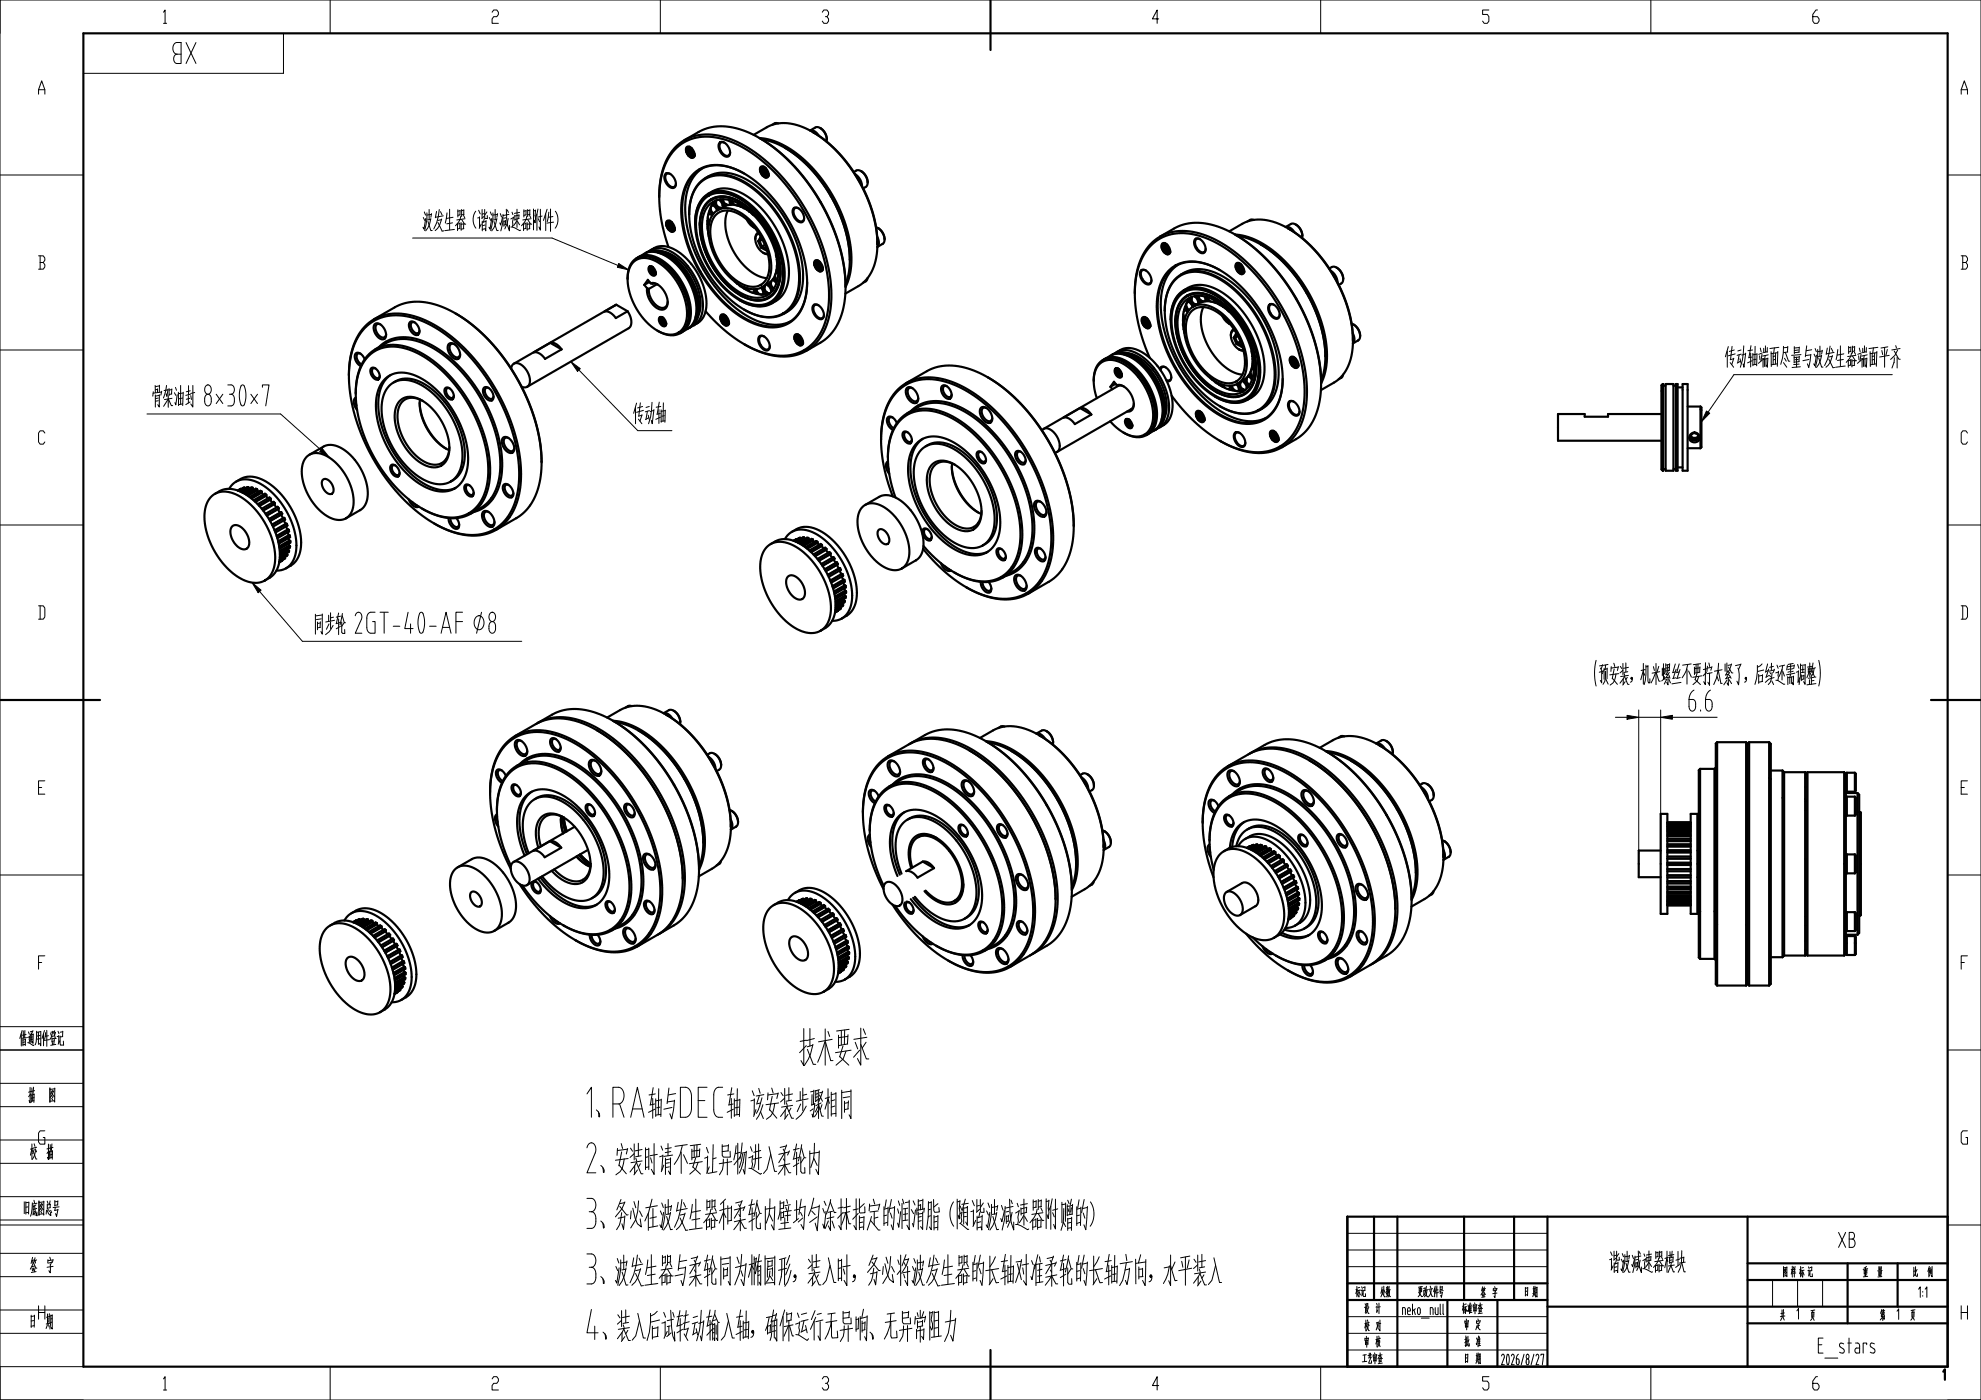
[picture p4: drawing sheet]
<svg xmlns="http://www.w3.org/2000/svg" width="594mm" height="420mm" viewBox="0 0 594 420" stroke-linecap="round" stroke-linejoin="round" font-family="sans-serif">
<g fill="none" stroke="#000" stroke-width=".65">
<path d="M297 0v15M25 10h559v400h-559zM233.3 37l-.8-.1-1 .6M242.9 39.2l1.9-1.1 1.3 .4 .8 .8 .7 1 .3 1.1-.1 1M242.9 39.2l.7-.1 .6 .3 1.3 1.3M243.6 39.6l4 2.6 3.6 3.4 3.4 4 3 4.6 2.4 4.8 1.8 5 1 4.8 .3 4.4M243.7 39.6l.6 .4M245.9 38.4l.8 .6 .7 .9 .4 1 .1 1M199.5 52.2l.5-.3 .7 .2 1.3 1.2 .7 1.8-.1 .7-.4 .5-.5 .1-.6-.1-1.2-1.1-.7-1.7zM201 52.2l-.8-.1-.6 .5-.1 1 .5 1.1 .7 1 .9 .4 .7-.2 .4-.8M205.2 42l5.6-3.1 1.9-.6 2-.3 2.3-.1 2.5 .3 2.9 .8 2.7 1 2.9 1.6 2.7 1.7 2.9 2.3 2.9 2.6 5.1 5.8 4.4 6.7 3.5 7.1 2.5 7.3 1.3 7.1 .2 3.6-.1 3.3-.4 2.8-.7 2.6-1 2.4-1.3 2.3-1.3 1.5-1.5 1.3-5.5 3.3M205.2 42l2.3-1 2.6-.6h2.9l3.1 .4 2.9 .9 3.2 1.5 3.3 1.9 2.9 2.2 3.2 2.8 3 3.1 2.9 3.5 2.4 3.4 2.2 3.6 2.1 4.1 1.8 4.2 1.4 4.2 1 4.2 .7 4.1 .2 3.8-.2 3.4-.5 3.4-1 3-1.3 2.7-1.6 2-1.8 1.7-2.3 1.3-2.6 .9-2.8 .3-2.7-.2-3.1-.7-3.2-1.3-3.1-1.5"/>
<path d="M205.2 42l-1.8 1.3-1.5 1.6-1.2 1.7-1.2 2.1-1.4 4.8-.4 5.7M205.8 45.5l.7 1.3M205.8 45.5a1 1 0 0 1 .4-1.5 1 1 0 0 1 1.4 .7l.6 1.1a.97 .97 0 0 1-.3 1.5 .97 .97 0 0 1-1.4-.5M205.8 44.7a2.97 2.97 0 0 0 1.7 2.7M206.2 44.2a1.86 1.86 0 0 0 .3 2.6M206.8 44.2a2.29 2.29 0 0 0 1.5 2.5M206.8 44.2a2.32 2.32 0 0 0 1.5 2.5M207.2 44.4l.4 1.1 .7 .7M207.3 44.5l.3 .9 .6 .7M207.5 44.6a.96 .96 0 0 0-1.3-.4 .96 .96 0 0 0-.4 1.3M207.9 52.2l2.5-1.8 3.1-.9 3.5 .2 3.8 1.2 3.8 2.1 3.8 3 3.6 3.7 3.2 4.3 2.7 4.7 2.1 5 1.3 4.9 .7 4.8-.2 4.3-.9 3.8-1.7 3-2.3 2.2-2.7 1.2-3 .3-3.4-.5-3.5-1.4-3.5-2.2-3.5-2.9-3.3-3.5-2.9-4-2.5-4.3-2-4.6-1.4-4.6-.8-4.4-.1-4.2 .5-3.7 1.3-3.2zM208.3 46.6a.76 .76 0 0 1-.8 .4 .76 .76 0 0 1-.6-.5l-.6-1.3 .2-1.1a2.01 2.01 0 0 0 1.6 2.8"/>
<path d="M209.8 55l2.2-1.6 2.7-.8 3.1 .2 3.3 1 3.3 1.8 3.3 2.6 3.1 3.3 2.8 3.8 2.4 4.1 1.8 4.3 1.2 4.3 .6 4.2-.2 3.8-.8 3.3-1.4 2.6-2.1 1.9-2.3 1-2.7 .3-2.9-.4-3-1.3-3.1-1.9-3.1-2.5-2.8-3.1-2.6-3.4-2.2-3.8-1.7-4-1.2-4-.7-3.9-.1-3.6 .5-3.3 1-2.7zM210.5 50.6l-2.2 2-1.6 2.7-.9 3.4-.3 4 .4 4.6 1.1 4.5 1.7 4.6 2.2 4.5 2.8 4.2 3.1 3.8 3.4 3.2 3.8 2.7 3.5 1.7 3.5 .8h3.2l2.8-.9M210.9 59.5l1.9-1.3 2-.6 2.5 .1 2.7 .8 2.6 1.3 2.7 2.2 2.6 2.6 2.3 3.1 1.9 3.4 1.5 3.6 .9 3.2 .5 3.5-.1 2.8-.6 2.8-1.2 2.2-1.7 1.6-1.9 .8-2.2 .2-2.4-.4-2.3-.9-2.6-1.6-2.3-1.9-2.3-2.5-2.1-2.9-1.8-3.1-1.4-3-1-3.3-.6-3.2v-3l.4-2.6 .8-2.3zM211.3 59.7l1.8-1.3 2.1-.5 2.3 .1 2.6 .8 2.8 1.6 2.5 1.9 2.3 2.5 2.3 3 1.8 3.1 1.5 3.5 1 3.6 .4 3.3-.1 3.1-.6 2.5-1.2 2.1-1.6 1.5-1.9 .8-2.2 .2-2.3-.4-2.3-1-2.6-1.6-2.4-2.1-2.1-2.3-2.1-2.8-1.6-2.9-1.5-3.2-.9-3.3-.5-2.9-.1-2.9 .5-2.7 .8-2zM211.5 53.4l1.5-.6 1.7-.4 1.7-.1 2 .3 4 1.5 4.3 2.9 3.8 3.7 3.4 4.5 2.8 5 2 5.3 1 5.1 .1 4.7-.9 4-.9 1.8-.9 1.4-1.2 1-1.5 1-1.5 .5-1.8 .2-1.8-.1-2-.4-4.2-1.8M211.5 53.4l-2.1 1.8-1.5 2.4-.9 3.1-.3 3.6M211.5 53.4l2.7-1.3 2.9-.3 3.1 .5 3.3 1.4 3.4 2.1 3.4 3.1 3.2 3.8 2.5 3.9 2.1 4.2 1.5 4.3 1 4.2 .2 4.3-.5 3.5-1.1 3-1.7 2.3-2.5 1.7M212.4 58.1l2.5-.8 2.9 .2 3.2 1.1 3.4 2.2 3.2 3.1 2.7 3.6 2.3 3.9 1.7 4.4 .9 4.4v3.7l-.8 3.4-1.4 2.4-2.1 1.6-1.4 .5-1.4 .1-3.1-.4-3.3-1.5M212.4 58.1l-1.8 1.5-1.2 2-.7 2.4-.3 3M212.4 58.1l2.4-1.2 2.1-.4 2.8 .4 2.7 1.1 2.8 1.7 2.7 2.4 2.7 3.1 2.1 3.3 1.9 3.8 1.2 3.6 .6 3.5 .1 3.2-.4 2.9-1.1 2.4-1.4 1.7-2.2 1.4M213.5 59.8l1.9-.7h2l2.2 .5 2.4 1.1M213.5 59.8h.1"/>
<path d="M213.5 59.8v.1M215.7 60l.6 .7 .4 1 .5-.2M215.8 42.8l.5-.2 .7 .1 1.3 1.2 .6 1.8-.1 .7-.3 .5-.6 .1-.6-.2-1.2-1.1-.6-1.6zM216 59.8l-.3 .2M216.1 59.8l-.4 .2M216.5 59.8l.7 1.6M216.9 59.8a1.6 1.6 0 0 0 1.5 1.7M217.3 42.8l-.9-.1-.6 .5v1l.4 1.2 .8 .9 .9 .5 .7-.3 .3-.8M218.5 60l.4 1.2 .6 .1M223.2 52.1l-2.8-1.4-2.7-.8-2.3-.3-2.5 .2-2.2 .7-1.9 1.2-1.6 1.7-1.3 2.1-.8 2.6-.5 2.9v3.2l.3 3.4 .8 3.5 1 3.3 1.5 3.5 1.8 3.5 2.1 3.3 2.4 3.1 2.6 2.8 2.6 2.4 2.6 1.8 2.7 1.5 2.8 1.1 2.6 .5h2.5l2.3-.6 2-1 1.6-1.5 1.4-2 .9-2.2 .7-2.8 .2-3.1M226 40.5l5.6-3.1 2.2-.4h2.5l3 .6 3 1.3 3.1 1.8 3.1 2.4 3.2 3.1 2.7 3.3 2.4 3.6 2.1 3.9 1.9 4.3 1.2 4 .8 4.2 .3 3.7M227.7 41.4l5.1 3.5 4.9 4.4 4.5 5.3 3.9 6 3.2 6.4 2.4 6.5 1.4 6.5 .4 6.1"/>
<path d="M227.8 41.4l2.9 .5 2.8 .9 3 1.7 2.9 1.9 2.7 2.5 2.6 2.7 2.5 3.1 2.3 3.7 2 3.9 1.5 3.6 1.3 4 .7 3.6 .3 3.7-.1 3.2-.6 2.9-1.1 2.8M228 51.4a1 1 0 0 1 .4-1.4 1 1 0 0 1 1.4 .6l.5 1.1 .2 .9M228 51.4l.7 1.3M228 50.7a2.97 2.97 0 0 0 1.7 2.6M228.4 50.1a1.86 1.86 0 0 0 .3 2.6M228.5 41.8l2.4 .6 2.9 1.1 2.8 1.6 2.8 2.1 2.8 2.5 2.6 2.9 2.2 2.9 2.1 3.4 1.9 3.5 1.5 3.7 1.1 3.4 .8 3.6 .4 3.2v3.3l-.4 3-.9 2.7M229.4 50.4l.4 1 .7 .8M229.5 50.4l.3 1 .6 .7M229.7 50.5a.96 .96 0 0 0-1.3-.3 .96 .96 0 0 0-.4 1.2M230.5 52.6a2.33 2.33 0 0 1-1.5-2.4 2.15 2.15 0 0 0 1.5 2.5M230.5 52.6a.92 .92 0 0 1-.9 .7 .92 .92 0 0 1-.9-.6M230.5 52.5a.76 .76 0 0 1-.8 .5 .76 .76 0 0 1-.6-.6l-.6-1.2 .2-1.1a2.01 2.01 0 0 0 1.6 2.8"/>
<path d="M235.4 44.3l3.7 2.6 3.7 3.4 3.4 4 3 4.5 2.4 4.9 1.8 4.9 1.1 4.9 .3 4.5M256 51.6l1-.5h.7l1 .6 .9 1.1 .5 1.3v1.2l-.3 .6-1 .6M256.4 52.3l1.5 1.5 .6 2M257.3 53.6l.4 .8M258.2 51.3l.8 .6 .6 .9 .5 1 .1 1M189.9 78.7l1.3-.9 1.4-.4 1.7 .1 1.7 .6 2 1.1 1.7 1.3 3 3.7 1.4 2.4 .9 2.2 .7 2.2 .3 2.2-.1 2-.4 1.9-.7 1.4-1.2 1.2-1.3 .5-1.3 .2-1.7-.3-1.5-.5-1.8-1.1-1.7-1.4-2.9-3.5-2.1-4.2-1-4.2-.1-2 .3-1.9 .5-1.4zM190.9 77.5l1.4-.6 1.6-.1 1.7 .4 1.8 .8 1.9 1.4 1.7 1.6 2.9 3.9 1.2 2.3 .9 2.5 .5 2.3 .1 2.1-.1 1.9-.6 1.7-.8 1.3-1.2 1M190.9 77.5l1.8-.6 2 .1 2.3 .9 2.3 1.6 2 1.9 2 2.6 1.6 2.9 1.1 3 .5 2.9v2.4l-.5 2.3-1.1 1.7-1.6 1.1-1.8 .3-2.2-.4-2.2-1M190.9 77.5l-1.3 1-.8 1.4-.5 1.7-.1 2.1M191.2 77.3l1.3-.6 1.7-.2 1.7 .3 1.9 .9 1.8 1.2 1.7 1.5 1.7 2 1.4 2.1 2 4.5 .6 2.3 .2 2.3-.2 2-.5 1.7-.9 1.4-1.1 .9M191.5 77.1l2-1.1 1.5-.4 1.7 .1 2 .6 2.1 1.3 1.9 1.6 1.8 2 1.6 2.5 1.4 2.7 .8 2.5 .5 2.7v2.2l-.4 2-.8 1.6-1.1 1-2 1.2M193.4 76l1.5-.6 1.5-.1 1.7 .3 1.7 .7 2 1.3 1.7 1.5 3 3.9 2 4.5 .6 2.3 .3 2.4-.2 1.9-.5 1.9-.8 1.3-1.2 1.1"/>
<path d="M193.7 75.9l1.4-.7 1.5-.2 1.9 .4 1.8 .7 1.7 1.2 1.9 1.7 1.7 2.1 1.4 2.1 1.2 2.2 .9 2.5 .5 2.3 .1 2.3-.2 1.9-.6 1.8-1 1.3-1.2 .9M194.6 75.4l1.4-.8 1.5-.2 1.6 .3 1.8 .6 1.9 1.2 1.8 1.5 1.6 1.8 1.6 2.2 1.3 2.4 .8 2.3 .7 2.5 .2 2.1-.2 2.2-.5 1.7-.9 1.4-1.1 1M195.1 75l1.6-.8 1.4-.4 1.7 .1 1.7 .6 1.8 1 2 1.5 1.6 1.8 1.6 2.2 1.4 2.4 .9 2.2 .7 2.5 .3 2.4-.1 2.2-.5 1.9-.8 1.3-1.3 1M195.1 77.1l2.4 .8 2.4 1.6 2.3 2.4 2 2.8 1.5 3.1 .9 3.1 .2 2.9-.5 2.7M195.3 80a1.39 1.39 0 0 0-.1 1.4 1.39 1.39 0 0 0 1.3 .8 .53 .53 0 0 0-.3-.9l-.4-1.1M197.3 75.8l2.4 .8 2.4 1.7 2.3 2.3 2 2.8 1.4 3.1 1 3.1 .2 3.2-.5 2.5M198.5 75.4l2.4 .7 2.4 1.6 2.2 2.2 2.1 3 1.4 3 .9 3.1 .2 2.8-.6 2.6M199.8 67.7a1 1 0 0 1 .4-1.5 1 1 0 0 1 1.4 .7l.6 1 .1 1M199.8 67.7l.8 1.3M199.9 66.9a2.97 2.97 0 0 0 1.6 2.7M200.3 66.4a1.86 1.86 0 0 0 .3 2.6M200.5 74.1l-1.8-6.1-.9-5.5-.1-5.1 .7-4.7 1.4-4.1 2.1-3.2 2.8-2.4 1.7-.9 1.8-.7 3.8-.4 4.4 .6 4.4 1.6 4.4 2.6 4.7 3.6 4.1 4.2 3.8 4.7 3.4 5.3 3 5.9 2.2 5.7 1.4 5.7 .7 5.5v5l-.9 4.6-1.7 4.1-2.3 3-1.5 1.3-1.6 1-3.5 1.1-3.9 .2-4.2-.9-4.4-1.8-4.5-2.8-4.3-3.5-4.1-4.3"/>
<path d="M200.5 66.3a1.88 1.88 0 0 0 1.7 2.8l.2-.3M200.5 66.3a2.01 2.01 0 0 0 1.7 2.8M200.8 66.4a2.29 2.29 0 0 0 1.5 2.5M200.9 66.4a2.35 2.35 0 0 0 1.4 2.5M201.3 66.6l.3 1.1 .7 .7M201.4 66.7l.3 .9 .6 .7M201.5 66.8a.96 .96 0 0 0-1.3-.4 .96 .96 0 0 0-.4 1.3M202.3 68.9a.92 .92 0 0 1-.8 .7 .92 .92 0 0 1-.9-.6M209.8 66.9v.7M212.2 60.6l1.6-1.1 2-.6 2.2 .1 2.5 .8 2.4 1.4 2.4 1.9 2.3 2.3 2 2.7 1.7 3 1.5 3.4 .8 3.1 .4 3-.1 2.8-.5 2.4-1.1 2.1-1.5 1.3-1.7 .8-2.1 .2-2.1-.3-2.2-.9-2.2-1.4-2.2-1.7-2-2.2-2-2.7-1.8-3-1.2-2.9-.9-2.8-.5-2.8-.1-2.6 .4-2.6 .7-2zM212.2 66.2l.5 .6M212.2 66.2l-.1 1.2 .5-.1"/>
<path d="M212.2 65.3v2.6M212.2 60.7l1.6-1.1 2-.6 2.4 .2 2.3 .7 2.4 1.4 2.4 1.8 2.4 2.6 2 2.7 1.7 3 1.3 3.1 .9 3.1 .4 3-.1 2.7-.6 2.6-1.1 1.9-1.5 1.3-1.6 .8-2.1 .2-2.1-.3-2.2-.9-2.2-1.3-2.1-1.8-2.3-2.4-1.8-2.5-1.6-2.7-1.2-2.8-1-3.1-.5-2.8-.1-2.6 .4-2.5 .7-2zM212.3 69.1l.1 .6M212.3 60.8l1.6-1.2 2-.5 2.2 .1 2.3 .8 2.4 1.3 2.4 1.9 2.5 2.5 2 2.7 1.6 3 1.3 3.1 .9 3.2 .4 2.9-.1 2.8-.6 2.4-1 1.9-1.5 1.4-1.8 .7-2 .2-2.1-.3-2.2-.9-2.2-1.4-2.3-2-2.1-2.2-1.8-2.5-1.6-2.8-1.2-2.8-.9-2.9-.5-3v-2.6l.4-2.3 .7-2zM212.3 69.8l.1 .1M212.3 69.8l.2 1.2M212.4 69.7l-.1 .1M212.5 66l-.3 .2M212.5 67.3a1.6 1.6 0 0 0-.1 2.1M212.6 64.1a1.6 1.6 0 0 0 .2 2.3M212.7 61.4l1.6-1.1 1.9-.5 2.1 .1 2.3 .8 2.4 1.3 2.3 1.9 2 2.1 2 2.7 1.6 2.9 1.3 3 .8 3.1 .4 2.7-.1 2.6-.6 2.2-1 1.9-1.4 1.3-1.6 .7-1.9 .2-2-.3-2.2-.8-2.1-1.4-2.2-1.8-2-2.1-1.7-2.5-1.6-2.6-1.2-2.8-.8-2.8-.5-2.7v-2.3l.3-2.3 .8-2zM212.9 63.2l.8 1.2"/>
<path d="M212.9 63.2a.6 .6 0 0 0-.1 1l.7 .5M213.2 63l-.3 .2M213.3 61.9a1.6 1.6 0 0 0 .7 2.1M214.2 61.1l-.8 .6M214.2 63.8l1.2-.9 1.6-.4h1.8l1.9 .6 1.9 1.1 1.8 1.4 1.8 1.9 1.7 2.2 1.3 2.4 1 2.3 .7 2.5 .4 2.4-.1 2-.4 2-.9 1.6-1.1 1.1-1.4 .6-1.5 .2-1.7-.3-1.7-.7-1.8-1.1-1.8-1.4-3.1-3.8-2.2-4.4-1.1-4.6-.1-2 .3-1.9 .6-1.6zM214.3 61l.4 .9 .6 .7M214.3 61a.48 .48 0 0 0-.4 .7l1.1 1.4M214.7 64.4l1.1-.8 1.6-.4 1.5 .1 1.7 .5 1.8 .9 1.8 1.4 1.7 1.7 1.6 2.1 1.3 2.4 .9 2.2 .7 2.5 .3 2.1-.1 2-.4 1.7-.7 1.4-1.1 1.1-1.3 .6-1.5 .1-1.5-.2-1.7-.7-3.3-2.3-2.9-3.5-2.1-4.2-1-4.2-.1-2 .3-1.8 .5-1.4zM214.7 60.7l-.4 .3M214.7 60.6l-.1 .2M214.7 60.1l-1.5 1.9-.9 2.6M214.9 60.1a1.6 1.6 0 0 0 1.4 2.3"/>
<path d="M215.3 62.6h.1M215.4 62.6l-.4 .5M215.8 62.3l-.5 .3M215.9 62.3l-.5 .3M216.2 62.4l-1.2 .7M217.2 61.4v.1M217.5 61.2l-.3 .2M217.6 61.3l-.4 .2M217.8 61.4l-.2 .3M217.9 61.4l-.1 .1M217.9 61.5l-.3 .1M218.2 63.2l-.7 2.5 .1 3 .8 3.4 1.7 3.5 2.2 3.2 2.5 2.4 2.6 1.6 2.5 .6"/>
<path d="M219.1 60.1l.4 1.1M219.3 61.2l-.4 .2M219.5 60.2a1.6 1.6 0 0 0 1.9 1.4M219.5 61.2v.1M219.8 61l-.3 .2M219.8 61.1l-.3 .2M220.5 61.5l-2.5 .1-2.8 1.5M220.9 61.6l1.8 .7M221.4 61v.7l.7 .2M221.9 61.3l.2 .5M222.1 61.8v.1M222.3 61.6a1.6 1.6 0 0 0 1.7 1.1"/>
<path d="M222.4 61.7l-.3 .1M222.4 61.8l-.3 .1M223.5 62.7l.5 .3M223.9 65.9l1 1.4 1.4 1M224 62.9l.7 .6M224.1 62.8l-.1 .1M224.7 63.3v.1M224.7 63.4v.1M224.8 63.5l.4 .3M225.2 63.8l.9 .8M225.8 68.1l.5 .2M227.2 69.9l.2-.1z"/>
<path d="M227.2 69.9l-.6 .7-.1 1.2M227.3 72.3h.5M227.3 72.3l.7-1.1 .3 .2-.5 .9M227.3 72.3l.8 2M227.6 70.1l-.7 .4-.4 .7v1.1l.4 1.2 .6 1.1 .9 1 1 .5h.8M227.8 72.3l.7 1.7M228.1 74.3l1.5 .7M228.5 74l-.4 .3M228.5 74l1.2 .6M228.6 71.9l-.8 .4M228.8 75.8l1.5 .5M229.3 73.5l-.8 .5"/>
<path d="M229.7 74.6l-.1 .4M229.8 74.6h-.1M229.8 74.7l-.2 .3M232.7 76.2l.3 1.2M232.9 77.3l.1 .6M232.9 77.9l.1 .8 .2 .1M232.9 77.9l.1 .1M233 78l.1 .1M233 78.8v.5M233.2 78.9a1.6 1.6 0 0 0 .2 2.1M238 62.5l.5-.2 .7 .1 1.3 1.2 .6 1.8-.1 .7-.3 .5-.6 .1-.6-.2-1.2-1.1-.6-1.7zM239.4 62.5l-.8-.1-.5 .5-.1 1 .4 1.1 .8 1 .9 .4 .7-.2 .3-.8"/>
<path d="M244.2 79.6a1 1 0 0 1 .4-1.5 1 1 0 0 1 1.4 .7l.6 1.1a.97 .97 0 0 1-.2 1.4 .97 .97 0 0 1-1.4-.4M244.2 79.6l.8 1.3M244.3 78.8a2.97 2.97 0 0 0 1.6 2.7M244.7 78.3a1.86 1.86 0 0 0 .3 2.6M245.2 78.3a2.28 2.28 0 0 0 1.5 2.5M245.3 78.3a2.32 2.32 0 0 0 1.4 2.5M245.7 78.5l.3 1.1 .7 .7M245.8 78.6l.3 .9 .6 .7M245.9 78.7a.96 .96 0 0 0-1.3-.4 .96 .96 0 0 0-.4 1.3M262.7 68.2l1.2 .8 1 1.5 .3 1.6-.6 1.1M263 71l.5 1.8-.1 .7-.3 .6 1.5-.9M263.1 72.5v.7"/>
<path d="M263.1 73.2l-.2 2.9-.4 2.4-.8 2.2-.9 1.8-1.1 1.5-1.3 1.1-4.9 3M263.2 68.4l.9 .6 .6 .9 .4 1 .1 1M264.6 73.2h.1M347.8 71l5.6-3.1 1.9-.6 1.9-.4h2.4l2.8 .3 2.6 .7 2.6 1.1 3 1.5 2.7 1.8 5.5 4.6 5.1 5.8 4.7 6.9 3.5 7.1 2.5 7.3 .8 3.8 .6 3.7 .1 3.2-.1 3.4-.4 2.8-.8 2.9-1 2.3-1.2 2-1.3 1.6-1.5 1.3-5.5 3.2M347.8 71l2.5-1.1 2.4-.5 2.9-.1 3.1 .5 3.2 1 2.9 1.3 3 1.8 3.2 2.3 3.2 2.8 2.8 2.9 2.8 3.4 2.7 3.8 2.4 3.9 1.9 3.7 1.8 4.2 1.4 4.3 1 4.1 .7 4.1 .2 3.5-.2 3.7-.4 3.1-1 3.1-1.3 2.7-1.7 2.3-2 1.8-2.1 1.2-2.6 .8-2.8 .3-2.7-.2-3.1-.7-3.2-1.2-3.1-1.6M347.8 71l-1.8 1.3-1.5 1.5-1.4 1.9-1 2-1.4 4.8-.4 5.6M348.4 74.4l.7 1.3M348.4 74.4a1 1 0 0 1 .4-1.4 1 1 0 0 1 1.4 .6l.5 1 .2 1M348.4 73.7a2.97 2.97 0 0 0 1.7 2.6M348.8 73.1a1.86 1.86 0 0 0 .3 2.6M349 73.1a1.88 1.88 0 0 0 1.7 2.8l.2-.4M349.1 73.1a2.01 2.01 0 0 0 1.6 2.8"/>
<path d="M349.4 73.1a2.29 2.29 0 0 0 1.5 2.6M349.4 73.2a2.33 2.33 0 0 0 1.5 2.4M349.8 73.4l.4 1 .7 .8M349.9 73.4l.3 1 .6 .7M350 73.5a.96 .96 0 0 0-1.2-.3 .96 .96 0 0 0-.4 1.2M350.9 75.6a.92 .92 0 0 1-.9 .7 .92 .92 0 0 1-.9-.6M353.1 79.5l-2.2 2-1.6 2.8-.9 3.4-.3 3.9 .4 4.6 1.1 4.6 1.7 4.6 2.2 4.4 3 4.5 3.1 3.8 3.5 3.1 3.5 2.5 3.5 1.7 3.5 .9h3.1l2.9-.9M358.4 71.8l.5-.3 .7 .1 1.3 1.2 .6 1.8-.1 .7-.3 .5-.5 .2-.7-.2-1.2-1.1-.6-1.6zM359.9 71.8l-.9-.2-.5 .5-.1 1 .4 1.2 .8 1 .9 .4 .7-.2 .3-.8M368.6 69.4l5.6-3 2.2-.5h2.5l3 .7 3 1.2 3.1 1.9 3.1 2.3 2.9 2.9 3 3.6 2.4 3.6 2.1 3.8 1.9 4.3 1.2 4 .8 4.3 .3 3.7M370.3 70.3l5.1 3.5 4.9 4.5 4.5 5.3 3.9 6 3.2 6.3 2.4 6.6 1.4 6.4 .4 6.2M370.4 70.4l2.6 .4 3 1 2.9 1.5 3.1 2.1 2.7 2.4 2.9 3.1 2.4 3.1 2.3 3.7 2 3.9 1.5 3.6 1.2 4 .6 3.6 .3 3.7-.2 3.2-.6 2.8-1 2.5"/>
<path d="M370.6 79.6a2.97 2.97 0 0 0 1.7 2.7M371 79.1a1.86 1.86 0 0 0 .3 2.6M371 70.8l2.8 .6 2.8 1.1 2.8 1.7 2.6 1.9 2.8 2.5 2.6 2.9 2.1 2.9 2.2 3.4 1.7 3.3 1.6 3.6 1.2 3.7 .8 3.6 .4 3.2v3.3l-.5 3.1-.8 2.6M371.2 79a1.88 1.88 0 0 0 1.7 2.8l.2-.3M371.3 79a2.01 2.01 0 0 0 1.6 2.8M372 79.3l.4 1.1 .6 .7M372.1 79.4l.3 .9 .6 .7M372.2 79.5a.96 .96 0 0 0-1.2-.4 .96 .96 0 0 0-.4 1.3M375.9 66l-.8-.1-1.1 .5M378 73.3l3.7 2.5 3.7 3.4 3.4 4 3 4.6 2.4 4.8 1.8 5 1.1 4.9 .3 4.5M386.2 68.5l4 2.7 3.6 3.4 3.4 4 3 4.5 2.4 4.9 1.7 4.9 1.1 4.9 .3 4.4M386.3 68.5l.6 .4"/>
<path d="M388.1 69.7l-1.3-1.4-.6-.2h-.7l1.9-1 1.3 .3 .8 .9 .6 1 .4 1.1-.1 1M388.5 67.3l.8 .6 .7 .9 .4 1 .1 1M109.5 98.3a14.2 14.2 0 0 1 15.1-2.7l3.1 1.2 2.8 1.5 2.8 1.8 3.2 2.6 2.7 2.5 2.9 3.2 4.9 6.8 4 7.5 2.9 7.7 .9 3.6 .6 4 .3 3.3-.1 3.7a16.7 16.7 0 0 1-7.7 14 17.1 17.1 0 0 1-15.7-.9l-2.9-1.6-2.7-1.9-5.5-4.7-5-5.8-4-6.1-3.5-7.1-2.3-6.7-1.4-7.1-.3-3.4 .1-3.2a19.1 19.1 0 0 1 4.8-12.2zM112.2 95.8l6.8-3.9 2.7-1 2-.3 2.4-.1 4.8 1 5.3 2.3 5.6 3.9 5.1 4.8 4.7 5.7 4.2 6.8 3.3 7.2 2.1 6.9 1.1 7 .1 3.5-.2 2.9-.6 3.1-.8 2.5-1.2 2.4-1.3 2-1.6 1.6-1.9 1.3M112.2 95.8l2.4-1.1 2.7-.6h2.7l3 .5 2.9 .8 3.3 1.5 3.3 1.9 2.9 2.2 3.2 2.8 3 3.2 2.6 3.1 2.6 3.8 2.2 3.5 2.1 4.1 1.8 4.2 1.4 4.3 1 3.8 .7 4 .2 3.9-.1 3.4-.5 3.4-.8 2.8-1.3 2.8-1.7 2.3-2 1.8-2.3 1.4-2.5 .8-2.6 .3-3-.2-2.8-.6-3.2-1.2-3.3-1.7M112.2 95.8l-1.8 1.2-1.4 1.4-1.3 1.7-1.1 2.1-1.5 4.7-.5 5.9M112.4 97.3l.6-.3 .7 .1 1.4 1.3 .7 1.9-.1 .8-.4 .6-.6 .1-.7-.2-1.3-1.2-.7-1.8zM114 97.3l-.8-.1-.5 .5-.1 1 .4 1.1 .8 1 .9 .5 .7-.2 .4-.8M122.9 96.6l.5-.2 .6 .1 1.2 1.2 .6 1.5-.1 .7-.3 .5h-1.1l-1.1-1.1-.6-1.6zM124.3 96.7h-.6l-.5 .4v.8l.4 1 .6 .7 .8 .4 .5-.2 .3-.6M136.6 94l5.3 3.7 4.8 4.4 4.4 5.4 3.9 5.9 3.2 6.4 2.3 6.5 1.5 6.4 .4 6M184.8 91.4l-30.7 17.7"/>
<path d="M184.8 91.4l-3.5 2.1 .7-.1 .9 .4 1.7 1.6 3.6-2M184.8 91.4l3.4 2M188.2 93.4l.8 1.5 .3 1.3-.1 1.3-.6 .9-30.5 17.6M193.2 85.5l.8 1M194 86.5l.6 .2M194.6 86.7v1.2l.5 1.5 .9 1.3 1.1 1.1 1.1 .5h1l.7-.6 .3-1.2M194.6 80l.8-.1 .8 .8 .4 1.1-.2 .8h-.8l-.7-.7-.5-1.1zM194.7 84.6l-1.5 .9M195.1 85l2.1 .4M195.1 85l1-.1 1.1 .5 1.1 .9 .9 1.2 .7 1.5 .3 1.4-.1 1.2-.5 .9-.8 .4-.9-.1-1.1-.5-1-.8-1.5-2.5-.3-1.3v-1.2M195.1 85l-.8-1.1-1.1 1.6M195.3 80a1.5 1.5 0 0 0 1.2 2.2"/>
<path d="M195.5 80a1.71 1.71 0 0 0 1.1 2.1M195.5 80a1.75 1.75 0 0 0 1.1 2M195.7 80.1a.76 .76 0 0 0-1 .2 .76 .76 0 0 0 .1 1.1 1.11 1.11 0 0 0 .6 1 1.11 1.11 0 0 0 1.2-.1v-.4M195.7 80.2a1.93 1.93 0 0 0 .9 1.6M197 85.3l-2.4 1.4M197.8 95.2h.7l.8 .7 .4 1.1-.2 .8h-.8l-.7-.7-.4-1.1zM198.4 95.2a1.5 1.5 0 0 0 1.2 2.2M198.5 95.2a1.39 1.39 0 0 0-.2 1.4 1.39 1.39 0 0 0 1.3 .8 .53 .53 0 0 0-.3-.9l-.4-1.1M198.6 95.2a1.71 1.71 0 0 0 1.1 2.1M198.6 95.2a1.74 1.74 0 0 0 1.1 2M199.7 97a2.02 2.02 0 0 1-.9-1.7 .76 .76 0 0 0-1 .2 .76 .76 0 0 0 .1 1.1 1.11 1.11 0 0 0 .6 1 1.11 1.11 0 0 0 1.2-.1v-.4M204.5 99.6l-.3 .2"/>
<path d="M206.7 98.4l-.3 .1M208.1 97.6l-.6 .2M209.1 96.9l-1 .7M209.1 96.9h.1M216.1 95.8a1 1 0 0 1 .4-1.4 1 1 0 0 1 1.4 .6l.6 1.1 .1 .9M216.1 95.8l.7 1.3M216.1 95.1a2.97 2.97 0 0 0 1.7 2.6M216.5 94.5a1.86 1.86 0 0 0 .3 2.6M216.7 94.5a1.88 1.88 0 0 0 1.7 2.7l.2-.3M216.8 94.5a2.01 2.01 0 0 0 1.6 2.7M217.1 94.5a2.29 2.29 0 0 0 1.5 2.6M217.1 94.5a2.35 2.35 0 0 0 1.5 2.5"/>
<path d="M217.5 94.8l.4 1 .7 .8M217.6 94.8l.3 .9 .6 .8M217.7 94.9a.95 .95 0 0 0-1.3-.3 .95 .95 0 0 0-.3 1.2M218.6 97a.92 .92 0 0 1-.9 .7 .92 .92 0 0 1-.9-.6M220.3 84.5l.7 .6M221 84.9v.2M221 85.1l.5 .3M221.4 85.2a1.6 1.6 0 0 0 1.8 1l-.2 .3M221.9 88.6l.6 .3M222.5 86.2l.5 .3M223 86.5l1 .5M223.1 86.5l1.7 .9"/>
<path d="M223.8 86.4l.2 .6M224.2 86.5a1.6 1.6 0 0 0 1.9 1.2M224.3 86.9l-.3 .1M225.5 87.8l2.9 .6 2.4-.4M226.1 86.8v.2a.73 .73 0 0 0 .1 .8 .73 .73 0 0 0 .8 .2M226.5 86.8l.5 1.2M226.9 86.7a1.6 1.6 0 0 0 .8 1.5 1.6 1.6 0 0 0 1.7-.2M227.3 87.9l-.3 .1M228.8 86.2l-.6 .1 .6 1.6a.49 .49 0 0 0 .9 .1M228.8 86.2v.1M228.8 86.3l.3 .9 .6 .8M229.3 86l-.5 .3"/>
<path d="M229.3 85.9l-.5 .3M229.5 85.6a1.6 1.6 0 0 0 1.4 2.4M230.1 87.8l-.4 .2M230.1 87.8h-.1M230.2 85.1l-1.7 1.1M230.2 85.1h.1M230.7 85.3l-.4 .3 .6 .9 .3 .9M230.7 85.3l.1 .1M230.8 85.4l.4 .8 .7 .7M231.2 85l-.5 .3M231.2 85.2l-.4 .2M231.2 84.6h.1"/>
<path d="M231.2 84.6l-.4 .2h.4M231.4 84.2a1.6 1.6 0 0 0 .7 2.3M231.7 87.1l-.5 .3M231.8 87l-.6 .4M232.1 83.6l-.4 .2M232.1 83.5l-.2 .5 .9 1M232.1 83.5l.1 .1M232.2 83.6l.8 .9M232.5 82.4l-.9 1.6-1.4 1.1M232.5 83.3l-.4 .2M232.5 83.4l-.3 .2M232.8 81.7a1.6 1.6 0 0 0 .3 2.4"/>
<path d="M232.8 81.7l.6 .3M232.9 81l-.1 .7M232.9 81h.1M233 80.2l-.4 1.9M233 81l.4 .5M233.2 80.8l-.3 .2M233.3 80.9l-.3 .1M234 81.4l-.2 2.5-.7 2.3-1.2 1.8-1.5 1.2M243.9 91.6l.5-.3 .7 .1 1.3 1.2 .7 1.8-.1 .8-.4 .4-.5 .2-.6-.2-1.3-1.2-.6-1.6zM245.4 91.6l-.8-.2-.6 .6-.1 1 .4 1.1 .8 1 .9 .4 .7-.2 .4-.8M246.7 80.7a.76 .76 0 0 1-.7 .4 .76 .76 0 0 1-.7-.6l-.6-1.2 .2-1.1a2.01 2.01 0 0 0 1.7 2.8M259.6 84.4l-.8 .4"/>
<path d="M259.6 84.4h.1M260.1 83.4l-.5 1M342.1 81.2l.5-.3 .7 .1 1.3 1.2 .7 1.8-.1 .7-.4 .5-.5 .2-.7-.2-1.2-1.2-.6-1.6zM342.4 96.6a1 1 0 0 1 .4-1.4 1 1 0 0 1 1.4 .6l.6 1.1a.97 .97 0 0 1-.2 1.5 .97 .97 0 0 1-1.4-.5M342.4 96.6l.8 1.3M342.5 95.9a2.97 2.97 0 0 0 1.6 2.6M342.9 95.3a1.86 1.86 0 0 0 .3 2.6M343.4 95.3a2.29 2.29 0 0 0 1.5 2.6M343.5 95.4a2.35 2.35 0 0 0 1.4 2.4M343.6 81.2l-.8-.2-.6 .6-.1 .9 .4 1.2 .8 .9 .9 .5 .7-.2 .4-.9M343.9 95.6l.3 1 .7 .8M344 95.6l.3 .9 .6 .8"/>
<path d="M344.1 95.7a.95 .95 0 0 0-1.3-.3 .95 .95 0 0 0-.4 1.2M344.9 97.7a.76 .76 0 0 1-.7 .5 .76 .76 0 0 1-.7-.6l-.6-1.2 .2-1.1a2.01 2.01 0 0 0 1.7 2.8M350.5 81.2l2.5-1.9 3.1-.8 3.5 .1 3.8 1.2 3.8 2.1 3.8 3 3.6 3.7 3.2 4.4 2.7 4.7 2.1 4.9 1.3 5 .7 4.7-.2 4.4-.9 3.7-1.7 3.1-2.3 2.2-2.7 1.1-3 .4-3.4-.6-3.5-1.4-3.5-2.1-3.5-2.9-3.3-3.5-2.9-4-2.5-4.4-2-4.5-1.4-4.6-.8-4.5-.1-4.1 .5-3.8 1.2-3.1zM352.4 83.9l2.2-1.6 2.7-.7 3.1 .1 3.3 1 3.3 1.9 3.3 2.6 3.1 3.2 2.8 3.8 2.4 4.1 1.8 4.3 1.2 4.4 .6 4.1-.2 3.8-.8 3.3-1.4 2.7-2.1 1.9-2.3 1-2.7 .3-2.9-.5-3-1.2-3.1-1.9-3.1-2.5-2.8-3.1-2.6-3.5-2.2-3.8-1.7-4-1.2-4-.7-3.8-.1-3.7 .5-3.2 1-2.8zM352.4 95.8v.7M353.5 88.4l1.7-1.2 2.2-.7 2.5 .1 2.7 .8 2.8 1.5 2.5 2 2.6 2.7 2.3 3.1 1.9 3.4 1.5 3.5 1 3.6 .4 3.1-.1 3.1-.6 2.5-1.2 2.2-1.7 1.6-1.7 .8-2.2 .3-2.4-.4-2.5-1-2.6-1.5-2.5-2.1-2.3-2.6-1.9-2.6-1.7-2.9-1.5-3.2-1-3.3-.6-3.2-.1-2.8 .4-2.7 .8-2.3zM353.9 88.6l1.8-1.2 2.3-.6 2.3 .2 2.6 .9 2.8 1.6 2.5 2 2.5 2.7 2.1 2.8 1.7 3.1 1.5 3.6 .9 3.2 .4 3.4-.1 3.1-.6 2.4-1.1 2-1.7 1.6-1.9 .8-2.2 .2-2.1-.3-2.5-1-2.6-1.6-2.2-1.9-2.3-2.5-2.1-2.9-1.8-3.1-1.3-3-.9-3.2-.5-2.9-.1-3 .4-2.6 .9-2zM354.1 82.4l1.6-.7 1.6-.4h1.7l2 .3 4 1.5 4.1 2.6 3.8 3.7 3.4 4.5 3 5.3 2 5.2 1 5.1 .1 4.7-.9 4.1-.8 1.6-1 1.5-1.4 1.2-1.3 .8-1.7 .6-1.6 .2-1.8-.1-2-.4-4.2-1.9M354.1 82.4l-2 1.6-1.6 2.5-1 3.2-.2 3.6M354.1 82.4l2.7-1.3 2.9-.4 3.1 .6 3.3 1.3 3.4 2.2 3.4 3.1 3.2 3.7 2.5 4 2.1 4.2 1.6 4.6 .9 4.2 .2 3.9-.5 3.6-1.1 3-1.7 2.3-2.5 1.7M354.8 89.6l1.6-1.2 1.9-.5 2.2 .1 2.4 .7 2.4 1.3 2.4 1.8 2.5 2.6 2 2.7 1.7 3 1.4 3.1 .9 3.1 .4 3.2-.1 2.8-.6 2.6-1 1.9-1.5 1.4-1.7 .7-1.9 .3-2.3-.4-2.2-.9-2.2-1.3-2.4-2-2-2.2-1.8-2.5-1.8-3-1.2-2.8-.9-2.9-.5-3-.1-2.6 .4-2.6 .8-1.9zM354.8 95.1l.5 .6"/>
<path d="M354.8 95.1l-.1 1.2h.5M354.8 94.3v2.6M354.8 89.6l1.6-1.1 2-.5 2.4 .1 2.3 .8 2.4 1.3 2.4 1.9 2.2 2.3 2.1 2.7 1.8 3.2 1.3 3.1 .9 3.1 .4 3-.1 2.8-.7 2.5-1 1.9-1.5 1.4-1.6 .7-2.1 .3-2.1-.4-2.4-.9-2.2-1.4-2.3-2-2-2.3-1.9-2.5-1.5-2.7-1.2-2.8-1-3.1-.4-2.8-.1-2.6 .4-2.5 .8-1.9zM354.9 98.1l.1 .6M354.9 89.7l1.6-1.1 1.9-.5 2.3 .1 2.5 .8 2.4 1.4 2.4 1.9 2.3 2.4 2 2.7 1.6 3 1.3 3.1 .9 3.1 .4 3-.1 2.7-.6 2.4-1 1.9-1.5 1.4-1.8 .8-2 .2-2.1-.4-2.2-.9-2.2-1.3-2.2-1.9-2-2.2-1.8-2.4-1.6-2.8-1.3-2.8-1-3.1-.5-2.8v-2.6l.4-2.6 .7-1.9zM354.9 98.7l.1 .1M354.9 98.7l.2 1.2M355 87.1l1.2-.6 1.5-.3 2.9 .3 3.4 1.3 3.2 2.1 3.2 3.2 2.7 3.6 2.2 3.9 1.6 4.2 .9 4.3v3.7l-.7 3.2-1.5 2.7-1.1 .9-1.2 .7-2.7 .6-3-.4-3.3-1.5M355 87.1l-1.8 1.5-1.2 1.9-.7 2.5-.3 2.9M355 87.1l2.3-1.3 2.2-.3 2.8 .3 2.7 1.1 2.8 1.8 2.7 2.4 2.7 3.1 2.1 3.3 1.7 3.5 1.4 3.8 .6 3.5 .1 3.3-.4 2.9-1.1 2.4-1.4 1.6-2.2 1.5M355 98.7h-.1M355.1 95l-.3 .1"/>
<path d="M355.1 96.3a1.6 1.6 0 0 0-.1 2M355.2 93.1a1.6 1.6 0 0 0 .2 2.2M355.3 90.4l1.6-1.2 1.7-.4h2.1l2.3 .7 2.4 1.3 2.3 1.9 2.2 2.3 2 2.6 1.6 2.9 1.2 2.8 .9 3.1 .4 2.9-.1 2.7-.6 2.3-1.1 1.8-1.3 1.3-1.6 .7-1.9 .2-2-.3-2.2-.9-2.2-1.3-2.1-1.8-2-2.2-1.7-2.4-1.4-2.5-1.3-2.7-.8-2.8-.5-2.8-.1-2.5 .3-2.3 .8-1.9zM355.5 92.1l.8 1.2M355.5 92.1a.6 .6 0 0 0-.1 1l.7 .5M355.8 92l-.3 .1M355.9 90.8a1.6 1.6 0 0 0 .7 2.2M356.1 88.8l1.9-.7 2-.1 2.2 .5 2.4 1.1M356.1 88.8h.1M356.8 90l-.9 .7M356.8 92.7l1.2-.8 1.6-.5 1.8 .1 1.9 .6 1.9 1.1 1.8 1.3 1.8 1.9 1.6 2.2 1.4 2.4 1 2.3 .7 2.5 .3 2.5v2.2l-.4 1.7-.9 1.6-1.1 1.1-1.4 .6-1.5 .2-1.7-.2-1.7-.7-1.8-1.1-1.8-1.5-3.1-3.7-2.2-4.5-1.1-4.5-.1-2.1 .3-1.9 .6-1.5zM356.9 89.9l.4 .9 .6 .7"/>
<path d="M356.9 89.9a.48 .48 0 0 0-.4 .8l1.1 1.3M357.3 93.4l1.3-.9 1.4-.4 1.5 .1 1.7 .5 1.9 1 1.7 1.4 1.7 1.7 1.6 2.1 1.2 2.1 1 2.5 .7 2.2 .3 2.4-.1 1.9-.4 1.7-.7 1.4-1.2 1.2-1.1 .5-1.5 .2-1.6-.3-1.7-.6-3.3-2.4-2.9-3.5-2.2-4.3-1-4.2v-2.1l.3-1.6 .5-1.4zM357.3 89.7l-.4 .2M357.3 89.1l-1.5 1.9-.9 2.5M357.3 89.6l-.1 .1M357.4 89a1.6 1.6 0 0 0 1.5 2.3M357.9 91.5l.1 .1M358 91.6l-.4 .4M358.3 88.9l.6 .8 .4 .9 .5-.2M358.4 91.2l-.5 .3M358.5 91.3l-.5 .3M358.6 88.8l-.3 .1"/>
<path d="M358.7 88.8l-.4 .1M358.8 91.3l-1.2 .7M359 88.7l.8 1.6M359.5 88.7a1.6 1.6 0 0 0 1.5 1.7M359.8 90.3v.1M360.1 90.1l-.3 .2M360.2 90.2l-.4 .2M360.4 90.3l-.2 .4M360.5 90.4l-.1 .1M360.5 90.4l-.3 .2M360.8 92.1l-.7 2.5 .1 3.1 .8 3.3 1.7 3.6 2.1 3 2.4 2.4 2.6 1.7 2.7 .7M361.1 88.9l.4 1.3h.6"/>
<path d="M361.6 89l.5 1.1M361.9 90.2l-.4 .2M362 89.2a1.6 1.6 0 0 0 2 1.3M362.1 90.1v.1M362.4 89.9l-.3 .2M362.4 90l-.3 .2M363.1 90.5h-2.5l-2.8 1.5M363.5 90.6l1.8 .6M364 90.5l.7 .4M364 90v.5M364.5 90.2l.2 .6M364.7 90.8v.1"/>
<path d="M364.9 90.5a1.6 1.6 0 0 0 1.7 1.2M364.9 90.6l-.2 .2M365 90.7l-.3 .2M365.8 81l-2.8-1.3-2.7-.9-2.6-.3-2.4 .3-2.2 .7-1.9 1.3-1.5 1.7-1.2 2-.8 2.5-.5 2.9v3.2l.3 3.4 .7 3.2 1.1 3.6 1.5 3.6 1.8 3.5 2.1 3.3 2.4 3.1 2.5 2.7 2.7 2.4 2.8 2 2.8 1.5 2.5 .9 2.6 .6 2.5-.1 2.3-.5 2-1.1 1.6-1.4 1.4-2 .9-2.3 .7-2.8 .2-3.1M366.1 91.6l.5 .3M366.5 94.8l1 1.5 1.3 .9M366.6 91.9l.7 .6M366.7 91.8l-.1 .1M367.3 92.3v.1M367.3 92.4v.1M367.4 92.4l.4 .4M367.4 92.3l-.1 .1"/>
<path d="M367.4 92.4l-.1 .1M367.8 92.7l.9 .8M368.4 97l.5 .3M369.8 98.8l.2-.1zM369.8 98.8l-.6 .8-.1 1.1M370.2 99.1l-.7 .3-.4 .8v1.1l.4 1.2 .7 1.2 .8 .8 1 .5h.8M370.6 80.4a1 1 0 0 1 .4-1.5 1 1 0 0 1 1.4 .7l.5 1 .2 1M370.6 80.4l.7 1.3M373.1 81.6a2.33 2.33 0 0 1-1.5-2.5 2.15 2.15 0 0 0 1.5 2.5M373.1 81.6a.92 .92 0 0 1-.9 .7 .92 .92 0 0 1-.9-.6M380.6 91.5l.5-.3 .7 .1 1.3 1.2 .6 1.7-.1 .8-.3 .5-.5 .2-.7-.2-1.2-1.1-.6-1.6zM382 91.5l-.8-.2-.6 .5v1l.4 1.2 .8 .9 .9 .5 .7-.2 .3-.9"/>
<path d="M398.6 80.6l1-.6 .7 .1 1 .6 .9 1.1 .5 1.2v1.2l-.3 .7-1 .6M399 81.2l1.5 1.5 .6 2M399.9 82.6l.4 .8M400.7 80.3l.9 .6 .6 .8 .4 1 .2 1M405.3 97.1l1.3 .9 1 1.6 .2 1.5-.6 1M405.6 100l.5 1.8-.1 .7-.3 .5 1.5-.9M405.8 97.3l.8 .6 .7 .9 .4 1 .1 1M106.7 119.3l-.5 .5-.1 1 .3 1.2 .7 1M106.7 120l.2 1.6M108.1 106.1h-.9l-.3 1 .6 1.4 .9 .8M109.3 107.8l-.5-1-.8-.8-.9-.2-.6 .4-.1 .9 .3 1.2 .6 .9 .9 .6M110.5 106.9l2.7-2 3.2-.9 3.7 .2 4 1.2 4 2.3 4 3.1 3.7 3.9 3.4 4.6 2.8 4.9 2.2 5.2 1.5 5.2 .7 5-.2 4.6-1 4-1.7 3.2-2.5 2.3-2.8 1.2-3.2 .4-3.5-.6-3.7-1.5-3.7-2.3-3.7-3-3.4-3.7-3.1-4.2-2.7-4.6-2.1-4.8-1.5-4.8-.8-4.7-.1-4.4 .6-3.9 1.3-3.3z"/>
<path d="M111.3 110.5l.5-.2 .5 .1 1.1 1 .5 1.4-.4 1h-.9l-1-1-.5-1.3zM112.6 104.8l4-2.3 3.2-.8h2.1l1.9 .3 4.2 1.4 4.4 2.7 4.3 3.7 4 4.6 3.5 5.2 2.8 5.7 1.8 5.4 1.1 5.6v5.2l-.8 4.2-.7 1.9-1.1 1.8-2.1 2.3-4.1 2.4M112.6 104.8l1.9-.9 2-.4h2.3l2.3 .3 2.5 .8 2.4 1.1 4.9 3.3 4.7 4.6 4 5.3 3.4 6.1 2.5 6.4 1.3 6.3 .2 2.8-.1 3-.5 2.7-.7 2.2-1 2.2-1.3 1.6-1.4 1.4-1.9 1-1.9 .6-2.2 .3-2.2-.2-2.5-.6-4.8-2.1M112.6 104.8l-1.4 1-1.3 1.2-1.8 3-1.1 3.8-.3 4.4M112.6 110.6l-.6-.1-.4 .4v.7l.3 .8 .6 .7 .6 .4 .5-.2 .3-.5M113.5 104.2l1.4-1.2 1.6-.9 1.8-.6 1.8-.3h2.2l2 .3 4.1 1.5 4.5 2.8 4.1 3.5 4.1 4.6 3.5 5.3 2.7 5.3 2 5.8 1.1 5.7 .1 5.2-.8 4.6-.8 1.9-1.1 1.9-1.3 1.5-1.3 1.1-1.5 .8-1.7 .6M115.4 113.8l1.8-1.4 2.3-.6 2.6 .1 2.7 .9 2.8 1.5 2.8 2.2 2.6 2.8 2.4 3.1 1.9 3.5 1.6 3.6 1 3.6 .4 3.5-.1 3.2-.7 2.7-1.2 2.3-1.7 1.6-1.9 .8-2.3 .3-2.4-.4-2.6-1-2.6-1.6-2.5-2.2-2.4-2.5-2.2-3-1.8-3.2-1.5-3.3-1-3.3-.6-3.3-.1-3 .5-2.8 .8-2.3zM116.8 115.7l1.6-1.2 2-.5 2.4 .1 2.3 .8 2.5 1.4 2.3 1.8 2.5 2.6 2 2.8 1.7 2.9 1.3 3.2 .8 3.1 .4 3v2.7l-.6 2.4-1 2-1.6 1.5-1.8 .8-2 .2-2-.4-2.5-.9-2.2-1.4-2.1-1.9-2.1-2.2-2-2.7-1.7-3-1.2-2.8-.8-2.9-.5-2.8-.1-2.6 .4-2.3 .8-2.2zM117.1 112.5l-1.6 1.5-1.1 2-.8 2.7-.2 2.9 .3 3.2 .8 3.3 1.3 3.3 1.8 3.6 2 3.1 2.3 2.7 2.5 2.4 2.5 1.8 2.6 1.3 2.8 .7h2.3l2.1-.7M118.7 114.4l1.9-.7 2.1-.1 2.4 .6 2.4 1.2 2.4 1.7 2.3 2.2 2.1 2.6 1.9 3 1.4 3.1 1.1 3.1 .6 3.1 .1 2.9-.4 2.5-.9 2.2-1.2 1.5-1.8 1.2M118.7 114.4l-.7 .4M118.7 114.4h.1"/>
<path d="M125.9 119.9v2l.4 2.3 .6 2.1 1.2 2.3 1.4 2.1 1.6 1.9 1.8 1.4 1.8 1.1M133.5 116.4l.5-.2 .5 .2 1.1 .9 .5 1.5-.4 1-1-.1-.9-.9-.5-1.3zM134.6 103.2l.5-.3 .7 .1 1.5 1.4 .7 1.9-.1 .7-.4 .6-.6 .2-.7-.2-1.3-1.3-.7-1.8zM134.8 116.5l-.6-.1-.4 .4v.8l.3 .8 .6 .7 .6 .3 .5-.1 .3-.6M136.2 103.3l-.8-.1-.5 .5-.1 .9 .4 1.2 .8 .9 .9 .5 .7-.1 .4-.8M145.1 116.3l.5-.2 .6 .1 1.2 1.1 .6 1.6-.1 .7-.3 .5h-1.1l-1.1-1.1-.6-1.6zM146.5 116.4l-.6-.1-.5 .5v.8l.4 1 .6 .7 .8 .4 .5-.2 .3-.6M153.3 110.6l.5-1.2 .9-.5 1.4 .4 1.2 1 1 1.5 .6 1.8-.1 1.6-.7 .8M156.4 116l1 .2 .7-.2M165 102.9l.8-.1 .8 .4 1.8 1.6zM168.4 104.8l-5 2.9-1.7-1.7-.9-.3h-.8M227.7 101l.5-.3 .6 .1 1.3 1.1 .7 1.8-.1 .8-.3 .5-.5 .2-.7-.2-1.2-1.1-.6-1.7z"/>
<path d="M229.2 101l-.9-.2-.5 .5-.1 1 .4 1.2 .8 .9 .9 .5 .7-.2 .3-.9M238.3 101.8a1 1 0 0 1 .4-1.5 1 1 0 0 1 1.4 .7l.6 1.1a.97 .97 0 0 1-.3 1.4 .97 .97 0 0 1-1.4-.4M238.3 101.8l.7 1.3M238.3 101a2.97 2.97 0 0 0 1.7 2.7M238.7 100.5a1.86 1.86 0 0 0 .3 2.6M238.9 100.4a1.88 1.88 0 0 0 1.7 2.8l.2-.4M239 100.4a2.01 2.01 0 0 0 1.6 2.8M239.3 100.5a2.17 2.17 0 0 0 1.5 2.5 2.32 2.32 0 0 1-1.5-2.5M239.7 100.7l.4 1.1 .7 .7M239.8 100.8l.3 .9 .6 .7M240 100.9a.96 .96 0 0 0-1.3-.4 .96 .96 0 0 0-.4 1.3M271.7 114.9l6.8-3.9 2.8-1 2.3-.3h2.1l4.8 .9 5.3 2.4 5.3 3.6 5.1 4.8 4.9 6 4.2 6.7 3.2 6.8 2.3 7.3 1.1 7 .1 3.2-.3 3.3-.5 3-.8 2.5-1.2 2.5-1.3 1.9-1.7 1.7-1.8 1.3"/>
<path d="M271.7 114.9l2.3-1 2.7-.6 2.8-.1 3.1 .5 3.2 1 3 1.3 3.2 2 3.3 2.4 3.1 2.8 2.8 2.9 2.8 3.5 2.6 3.8 2.4 3.9 1.9 3.8 1.7 4.2 1.3 3.8 1 4.2 .6 3.7 .3 3.5-.1 3.8-.5 3.4-.9 2.8-1.2 2.7-1.7 2.3-2 1.9-2.3 1.3-2.6 .8-2.5 .3-3-.1-2.8-.7-3.2-1.2-3.3-1.6M271.7 114.9l-1.7 1.3-1.5 1.4-1.2 1.6-1.1 2.2-1.5 4.7-.5 5.9M271.9 116.4l.6-.3 .7 .1 1.4 1.3 .7 2-.1 .8-.4 .5-.5 .2-.6-.2-1.4-1.2-.7-1.8v-.8zM273.6 116.5l-.8-.1-.5 .5-.1 .9 .4 1.2 .8 .9 .8 .5 .8-.1 .3-.8M282.5 115.8l.5-.2 .5 .1 1.3 1.1 .6 1.6-.1 .7-.4 .4h-1l-1.1-1-.6-1.5zM283.9 115.9l-.7-.1-.4 .5v.8l.3 .9 .7 .8 .7 .3 .6-.1 .3-.6M296.1 113.2l5.3 3.6 4.9 4.5 4.4 5.3 3.9 6 3.2 6.3 2.3 6.5 1.4 6.4 .5 6.1M328.9 119.5l-.9-4 .2-3.5 .5-1.4 .8-1.2 1-.8 1.2-.5 1.4-.1 1.4 .2 3.2 1.5 3 2.7 2.4 3.4 1.8 4 .8 4-.3 3.4-.5 1.4-.8 1.1-1.1 .8-1.2 .4-1.4 .1-1.5-.3-3-1.5-3-2.8M330.6 108.1l1.5-.6 1.6-.1 1.7 .4 1.7 .8 1.8 1.2 1.9 1.7 2.9 4 2 4.6 .5 2.2 .2 2.4-.2 1.9-.5 1.7-.9 1.3-1.2 1M330.6 108.1l1.7-.6 2.2 .1 2.2 .9 2.4 1.5 2 2 2 2.6 1.5 2.9 1.1 2.9 .6 2.9v2.5l-.6 2.3-1.1 1.7-1.5 1.1-1.8 .3-2.2-.4-2.2-1M330.6 108.1l-1.2 1-.8 1.4-.5 1.7-.1 2.1M331 107.9l1.3-.6 1.5-.2 1.9 .3 1.7 .8 2 1.2 1.7 1.6 1.5 1.8 1.6 2.3 2 4.5 .5 2.3 .2 2.3-.1 2-.5 1.6-.9 1.5-1.2 .9"/>
<path d="M331.2 107.7l2.1-1.2 1.4-.3 1.8 .1 1.9 .6 2.2 1.2 1.9 1.7 1.9 2.2 1.5 2.2 1.3 2.7 .9 2.6 .4 2.6v2.3l-.4 2-.8 1.6-1 1-2.1 1.2M333 116l.5 .8M333.2 106.6l1.3-.6 1.5-.2 1.7 .3 1.9 .8 1.8 1.1 1.9 1.7 2.9 3.9 1.2 2.2 1 2.5 .5 2.3 .2 2.1-.1 2.2-.5 1.7-.9 1.4-1.2 1M333.4 106.4l1.5-.6 1.5-.2 1.7 .3 1.9 .8 1.8 1.2 1.9 1.7 1.7 2 1.4 2.1 1.1 2.3 .9 2.5 .5 2.3 .2 2.3-.3 2.1-.6 1.6-.9 1.2-1.3 1M334.3 106l1.3-.7 1.7-.3 1.6 .2 1.8 .7 1.9 1.2 1.7 1.5 1.6 1.7 1.6 2.3 1.3 2.4 .9 2.3 .6 2.2 .2 2.4-.1 2.2-.5 1.6-.9 1.5-1.1 .9M334.4 110.6l.7-.1 .9 .8 .4 1.1-.3 .8h-.7l-.8-.7-.4-1.1zM334.5 115.1l-1.5 .9M334.9 105.6l1.5-.8 1.5-.4 1.7 .1 1.7 .6 1.8 1 1.9 1.5 1.7 1.7 1.6 2.2 1.4 2.4 .9 2.3 .7 2.5 .3 2.4-.1 2.2-.6 1.8-.8 1.4-1.2 1M334.9 115.6l1.1-.1 1.4 .7 1.2 1.3 1 1.8 .4 1.7-.2 1.4-.7 .9-1.2 .2M334.9 115.6l.5 .1M334.9 115.6l-.9-1.1-1 1.5M334.9 107.7l2.4 .8 2.6 1.8 2.2 2.3 2 2.9 1.4 3.1 .9 3.1 .2 2.9-.5 2.5"/>
<path d="M335.2 110.6a1.71 1.71 0 0 0 1.1 2M335.3 110.6a1.74 1.74 0 0 0 1 2M335.4 115.7l-22.5 13M335.4 115.7h.8l.8 .3M335.6 110.8l.3 1.1a.49 .49 0 0 1 .5 .5 .49 .49 0 0 1-.4 .5 1.58 1.58 0 0 1-.9-2.3 1.5 1.5 0 0 0 1.1 2.2M336.4 112.4a2.02 2.02 0 0 1-.9-1.7 .76 .76 0 0 0-1 .2 .76 .76 0 0 0 .1 1 1.11 1.11 0 0 0 .6 1 1.11 1.11 0 0 0 1.1 0l.1-.4M337.1 106.4l2.4 .8 2.4 1.7 2.3 2.3 1.9 2.8 1.5 3.1 1 3.3 .2 3-.5 2.4M338.3 106l2.3 .7 2.4 1.5 2.3 2.3 2.1 2.9 1.4 3.1 .9 3.3 .1 2.8-.5 2.4M344.8 107.4l-2.3-6.1-1.5-5.7-.7-5.8 .2-5.3 1-4.7 1.9-3.9 2.6-3.1 1.6-1.1 1.7-.8 1.9-.6 2-.3 4.2 .2 4.6 1.4 4.7 2.4 4.7 3.4 4.5 4.3 4.1 5 3.6 5.6 3.1 5.9 2.3 6.1 1.5 6 .7 5.8-.3 5.3-1 4.6-1.9 3.9-2.7 3-1.6 1.1-1.7 .8-1.9 .6-2 .2-4.4-.3-4.6-1.4-4.8-2.5-4.6-3.6-4.5-4.3-3.9-4.8M347.8 110.8l.4-.7 .8-.1 .9 .5 .8 1 .5 1.1-.1 1.1-.4 .6-.8 .1M349.6 110.2h-1.1l-.5 .9M351.2 113.1l-.5 1-1-.1"/>
<path d="M362.9 113.4l.7 .6M363.6 113.9v.1M363.7 114l.4 .4M363.7 114h-.1M364 114.2a1.6 1.6 0 0 0 1.8 .9l-.2 .3M364.5 117.5l.6 .3M365.1 115.1l.5 .3M365.6 115.4l1 .6M365.7 115.5l1.7 .9M366.4 115.3l.2 .7M366.8 115.4a1.6 1.6 0 0 0 1.9 1.3M366.9 115.8l-.3 .2"/>
<path d="M368.1 116.7l2.7 .6 2.6-.3M368.6 115.7l.1 .3a.73 .73 0 0 0 .1 .8 .73 .73 0 0 0 .8 .2M369.1 115.7l.5 1.3M369.5 115.7a1.6 1.6 0 0 0 .8 1.5 1.6 1.6 0 0 0 1.7-.2M369.9 116.8l-.3 .2M369.9 101.3h.5M369.9 101.3l.8 1.9M370.4 101.3l.7 1.6M370.7 103.2l1.5 .8M370.9 100.3l-.3-.2-.7 1.2M370.9 100.3l-.5 1M371.1 102.9l-.4 .3"/>
<path d="M371.1 102.9l1.2 .6M371.2 100.8l-.8 .5M371.4 115.2h-.6l.6 1.7a.49 .49 0 0 0 .9 0M371.4 115.2h.1M371.4 104.8l1.5 .4M371.4 115.2l.3 1 .6 .7M371.9 115l-.5 .2M371.9 102.4l-.8 .5M371.9 114.8l-.5 .4M372.1 114.5a1.6 1.6 0 0 0 1.4 2.4M372.3 103.5l-.1 .5M372.3 103.5h.1"/>
<path d="M372.4 103.7l-.2 .3M372.7 116.7l-.4 .2M372.8 114.1l-1.7 1M372.8 114.1h.1M373.3 114.2l-.4 .3 .6 .9 .3 .9M373.3 114.2l.1 .1M373.4 114.3l.4 .8 .7 .7M373.7 114l-.4 .2M373.8 114.1l-.4 .2M373.8 113.6l-.4 .1 .4 .1M374 113.2a1.6 1.6 0 0 0 .7 2.2M374.3 116l-.5 .3"/>
<path d="M374.4 115.9l-.6 .4M374.7 112.5l-.4 .3M374.7 112.4l-.3 .6 1 1M374.7 112.4l.1 .1M374.8 112.5l.8 1M375.1 111.4l-1 1.6-1.3 1.1M375.1 112.2l-.4 .2M375.1 112.3l-.3 .2M375.3 105.1l.3 1.3M375.4 110.7a1.6 1.6 0 0 0 .3 2.3M375.5 109.9l-.1 .7 .6 .3M375.5 109.9l.1 .1"/>
<path d="M375.5 106.2l.1 .7M375.5 106.9l.2 .8M375.5 106.9h.1M375.5 109.2l-.4 1.9M375.6 110l.4 .4M375.6 106.9l.1 .1M375.6 107.7v.6M375.7 106.8l-.2 .1M375.7 106.9h-.1M375.8 109.7l-.3 .2M375.8 107.7h-.1M375.8 107.9a1.6 1.6 0 0 0 .2 2.1"/>
<path d="M375.9 109.8l-.3 .2M376.6 110.4l-.3 2.6-.6 2.1-1.2 1.8-1.5 1.3M386.8 108.5a1 1 0 0 1 .4-1.4 1 1 0 0 1 1.4 .6l.6 1.1a.97 .97 0 0 1-.2 1.5 .97 .97 0 0 1-1.4-.5M386.8 108.5l.8 1.3M386.9 107.8a2.97 2.97 0 0 0 1.6 2.6M387.3 107.2a1.86 1.86 0 0 0 .3 2.6M387.8 107.2a2.19 2.19 0 0 0 1.5 2.5 2.35 2.35 0 0 1-1.4-2.5M388.3 107.4l.3 1.1 .7 .8M388.4 107.5l.3 .9 .6 .8M388.5 107.6a.96 .96 0 0 0-1.3-.3 .96 .96 0 0 0-.4 1.2M389.3 109.6a.76 .76 0 0 1-.7 .5 .76 .76 0 0 1-.7-.6l-.6-1.2 .2-1.1a2.01 2.01 0 0 0 1.7 2.7M402.2 113.3l-.8 .5"/>
<path d="M402.2 113.3h.1M402.7 112.4l-.5 .9M405.7 101.4v.8M405.7 102.2l-.2 2.9-.4 2.4-.8 2.1-.9 1.9-1.1 1.4-1.3 1.2-4.9 2.9M407.2 102.1h.1M498.6 115.2v26M498.6 115.2l-.4 .4v25.2l.4 .4M498.7 115.7h.7M499.4 115.2h2.4v26h-2.4zM501.8 115.7h.7M502.5 115.2h.5v26h-.5zM503 116.2h1.5"/>
<path d="M504.5 115.2h1.5v26h-1.5zM92 137l1-.7 1.3-.4 1.5 .1 1.6 .5 3 2.1 2.9 3.4 2 4.1 .7 3.9-.1 1.8-.4 1.6-.6 1.1-1 .9-1.1 .5-1.3 .1-1.4-.3-1.4-.5-2.9-2.2-2.6-3.1-1.8-3.7-.9-3.7 .2-3.2 .6-1.3zM92.8 136.4l4.6-2.6 1.9-.3 1.5 .3 1.7 .7 1.6 1.1 1.6 1.5 1.5 2 1.4 2.4 1 2.3 .5 2.5 .2 2.1-.4 2.1-.8 1.5-1.1 1M117.3 139.6l.4-.2 .6 .1 1 .9 .5 1.5-.3 1h-1l-1-1-.5-1.3zM118.5 139.6h-.6l-.3 .4-.1 .7 .3 .8 .6 .7 .7 .3 .5-.1 .2-.5M119.9 120.3l1.1-.8 1.3-.4h1.5l1.7 .5 1.6 .9 1.7 1.3 2.9 3.5 2.1 4.2 .6 2.1 .3 2.1v1.9l-.4 1.6-.7 1.4-1 .9-1.3 .6-1.3 .1-1.4-.2-1.5-.6-3.1-2.2-2.6-3.2-2-3.8-1-4 .2-3.4 .5-1.5zM125.8 120.8l.7 3.8 1.7 4 2.5 3.4 3.1 2.6M126.8 120.3l-2.3-.9h-1.9l-1.7 .8-1.1 1.6-.6 2.2 .1 2.7 .8 2.9 1.4 2.9 1.8 2.7 2.1 2.1 2.3 1.4 2.2 .7 2-.2 1.4-1 1-1.7 .4-2.4M150.8 131.4l.6-.3 .7 .1 1.4 1.2 .7 2-.1 .8-.4 .6-.5 .1-.7-.2-1.4-1.3-.6-1.8zM152.5 131.4l-.8-.1-.6 .5v1l.4 1.1 .7 1 .9 .5 .8-.2 .3-.8M266.3 138.4l-.5 .6-.1 .9 .2 1.1 .7 1.2M266.3 139.1l.2 1.7"/>
<path d="M267.7 125.3h-.9l-.3 1 .5 1.3 1 .9M268.9 126.9l-.6-1-.8-.7-.8-.2-.6 .4-.2 .9 .3 1 .7 1 .9 .7M270.9 129.6l.5-.2 .5 .1 1 1 .5 1.4-.3 1.1h-.9l-1.1-1-.5-1.3zM272.1 123.9l4-2.2 3.2-.8h2.1l2 .3 4.1 1.4 4.5 2.6 4.3 3.8 4 4.5 3.5 5.3 2.7 5.6 1.9 5.4 1 5.6 .1 5.2-.9 4.5-1.7 3.5-2.1 2.2-4.2 2.5M272.1 123.9l2-.8 2-.4 2.3-.1 2.2 .4 2.6 .8 2.3 1.1 5 3.3 4.7 4.6 4.2 5.5 3.2 5.8 2.4 6.5 1.3 6.3 .2 3.1-.1 2.7-.4 2.4-.7 2.5-1.1 2.1-1.2 1.7-1.5 1.3-1.8 1.1-1.9 .6-2.3 .2-2.1-.1-2.6-.6-4.7-2.2M272.1 123.9l-1.4 1-1.2 1.3-1.8 3-1.1 3.7-.4 4.4M272.2 129.7l-.6-.1-.4 .4-.1 .7 .3 .9 .6 .6 .7 .4 .5-.1 .2-.6M273.1 123.4l1.4-1.2 1.5-.9 1.7-.6 2-.4 2.1 .1 2 .3 4.2 1.5 4.2 2.5 4.4 3.7 4 4.6 3.5 5.3 2.9 5.7 1.9 5.8 1.1 5.3 .1 5.3-.9 4.6-.7 1.9-1.1 1.8-1.3 1.6-1.4 1.1-1.5 .8-1.6 .6M274.9 132.9l1.9-1.3 2.3-.6 2.5 .1 2.8 .8 2.8 1.6 2.8 2.2 2.6 2.7 2.3 3.2 2 3.4 1.5 3.6 1 3.7 .5 3.4-.1 3.2-.7 2.8-1.2 2.2-1.7 1.6-2 .9-2.2 .2-2.5-.4-2.5-1-2.6-1.6-2.6-2.1-2.4-2.6-2.1-2.9-1.8-3.2-1.5-3.3-1-3.4-.6-3.2-.1-3.1 .4-2.7 .9-2.3zM276.3 134.8l1.7-1.1 1.9-.5 2.4 .1 2.4 .7 2.4 1.4 2.4 1.9 2.4 2.6 2 2.7 1.7 3 1.3 3.1 .9 3.1 .4 3-.1 2.8-.5 2.4-1.1 1.9-1.5 1.6-1.7 .7-1.9 .2-2.3-.3-2.2-.9-2.2-1.3-2.2-1.8-2.2-2.4-1.9-2.5-1.6-2.7-1.3-3.1-.9-2.9-.5-2.8-.1-2.6 .4-2.6 .7-2zM276.7 131.7l-1.6 1.4-1.2 2.2-.7 2.5-.2 2.9 .3 3.2 .8 3.3 1.2 3.4 1.7 3.3 2 3.1 2.4 3 2.5 2.3 2.6 1.8 2.6 1.3 2.7 .7h2.4l2-.6M278.2 133.5l1.9-.7h2.2l2.3 .5 2.5 1.2 2.4 1.7 2.3 2.3 2.1 2.6 1.8 2.9 1.5 3.1 1 3.2 .6 3.1 .1 2.8-.4 2.6-.9 2.1-1.1 1.5-1.8 1.2"/>
<path d="M278.2 133.5l-.7 .4M278.2 133.5h.1M279.4 139.4l1.1-.8 1.4-.4 1.5 .1 1.6 .5 1.7 .9 1.6 1.2 3 3.5 2.1 4.2 .6 2.2 .3 2-.1 1.9-.3 1.7-.8 1.3-1 1-1.2 .5-1.3 .2-1.4-.3-1.5-.5-3-2.1-2.8-3.4-1.9-3.7-1-4.1 .1-3.3 .5-1.4zM285.4 140l.6 3.7 1.8 4.1 2.5 3.4 3.1 2.6M285.5 139l-.1 2.1 .4 2.3 .8 2.3 1.1 2.3 1.5 2.1 1.5 1.6 1.7 1.5 1.8 1M286.3 139.4l-2.2-.8h-1.9l-1.7 .8-1.2 1.6-.5 2.2 .1 2.7 .8 2.9 1.3 2.9 1.8 2.6 2.2 2.1 2.3 1.5 2.2 .6 1.9-.2 1.5-.9 1-1.7 .4-2.4M293.1 135.6l.9-.1 1.1 1 .5 1.4-.3 1h-1l-1-1-.5-1.3zM294.1 122.4l.6-.3 .7 .1 1.4 1.2 .7 2-.1 .8-.4 .6-.5 .1-.7-.2-1.3-1.2-.7-1.8v-.8zM294.4 135.7l-.6-.1-.4 .3-.1 .7 .4 .9 .5 .7 .7 .4 .5-.2 .2-.5M295.8 122.4l-.8-.1-.5 .5-.1 1 .4 1.1 .8 1 .8 .5 .8-.2 .3-.8M304.7 135.5l.5-.2 .5 .1 1.3 1.1 .5 1.6v.7l-.4 .4-.5 .2-.6-.2-1.1-1.1-.5-1.4zM306.1 135.6l-.7-.1-.4 .4v.9l.3 .9 .7 .8 .7 .3 .6-.2 .2-.5"/>
<path d="M312.5 129.1l.8-.6 1.1 .1 1.2 .7 1.1 1.2 .7 1.5 .4 1.5-.2 1.3-.7 .8M316.9 135.6l-.6 .2M323.8 122.4h.8l.9 .3 1.7 1.7zM327.2 124.4l-4.9 2.8-1.7-1.6-.8-.3h-.9M337.5 125.8l.8-.1 .8 .8 .4 1.1-.3 .8h-.7l-.8-.7-.4-1zM338.2 125.8a1.5 1.5 0 0 0 1.1 2.2M338.2 125.7a1.39 1.39 0 0 0-.1 1.5 1.39 1.39 0 0 0 1.3 .8 .53 .53 0 0 0-.3-.9l-.4-1.1M339.4 127.8a1.74 1.74 0 0 1-1-2 1.65 1.65 0 0 0 1 2.1M339.5 127.6a2.02 2.02 0 0 1-.9-1.7 .76 .76 0 0 0-1 .2 .76 .76 0 0 0 .1 1 1.11 1.11 0 0 0 .6 1 1.11 1.11 0 0 0 1.1 0l.1-.4M340 121.1l-.3 1-.5 .6-22.3 12.9M344.2 130.2l-.2 .2M346.4 129l-.2 .1"/>
<path d="M347.9 128.1l-.6 .3M348.9 127.5l-1 .6M348.9 127.5h.1M358.7 124.8a1 1 0 0 1 .4-1.5 1 1 0 0 1 1.4 .7l.5 1 .2 .9M358.7 124.8l.7 1.3M358.7 124a2.97 2.97 0 0 0 1.7 2.7M359.1 123.5a1.86 1.86 0 0 0 .3 2.6M359.3 123.4a1.88 1.88 0 0 0 1.7 2.8l.2-.4M359.4 123.4a2.01 2.01 0 0 0 1.6 2.8M359.7 123.5a2.29 2.29 0 0 0 1.5 2.5M359.7 123.5a2.35 2.35 0 0 0 1.5 2.5M360.1 123.7l.4 1.1 .7 .7"/>
<path d="M360.2 123.8l.3 .9 .6 .7M360.3 123.8a.95 .95 0 0 0-1.3-.3 .95 .95 0 0 0-.3 1.3M361.2 125.9a.92 .92 0 0 1-.9 .8 .92 .92 0 0 1-.9-.6M370.3 129.9l.5-.3 .7 .2 1.3 1.2 .6 1.8-.1 .7-.3 .5-.6 .1-.6-.2-1.2-1.1-.6-1.7zM371.7 129.9l-.9-.1-.5 .5v1l.4 1.1 .8 1 .9 .4 .7-.2 .3-.8M380.9 130.7a1 1 0 0 1 .4-1.4 1 1 0 0 1 1.4 .6l.5 1.1 .2 .9M380.9 130.7l.7 1.3M380.9 130a2.97 2.97 0 0 0 1.7 2.6M381.3 129.4a1.86 1.86 0 0 0 .3 2.6M381.9 129.4a2.28 2.28 0 0 0 1.5 2.6M381.9 129.4a2.33 2.33 0 0 0 1.5 2.5M382.3 129.6l.4 1.1 .7 .8"/>
<path d="M382.4 129.7l.3 .9 .6 .8M382.5 129.8a.96 .96 0 0 0-1.2-.3 .96 .96 0 0 0-.4 1.2M383.4 131.9a.92 .92 0 0 1-.9 .7 .92 .92 0 0 1-.9-.6M383.4 131.8a.76 .76 0 0 1-.8 .5 .76 .76 0 0 1-.6-.6l-.6-1.2 .2-1.1a2.01 2.01 0 0 0 1.6 2.7M386.5 120.5l.5-.2 .7 .1 1.3 1.2 .7 1.8-.1 .7-.4 .5-.5 .1-.6-.1-1.3-1.2-.6-1.6zM388 120.5l-.8-.1-.6 .5-.1 1 .4 1.2 .8 .9 .9 .4 .7-.2 .4-.8M498.2 124.2h-16v.8h-7v-.8h-8v8h31M506 122h3.9M506 134.5h3.9M506.9 131.1v.4M506.9 130.9a1.3 1.3 0 0 0 1.2 .9 1.3 1.3 0 0 0 1.2-.9 1.28 1.28 0 0 1-1.2 .9 1.28 1.28 0 0 1-1.2-.9zM506.9 130.8a1.33 1.33 0 0 0 1.2 .7 1.33 1.33 0 0 0 1.2-.7 1.31 1.31 0 0 1-1.2 .8 1.31 1.31 0 0 1-1.2-.8z"/>
<path d="M506.9 131.5a1.19 1.19 0 0 1 1.4-1.6 1.19 1.19 0 0 1 .6 2l-.8 .2-.7-.1M506.9 131.5l.4 .6 .1-.1M507 130.3a1.56 1.56 0 0 1 2.2-.2 1.56 1.56 0 0 1 .1 2.2 1.56 1.56 0 0 1-2.2 .1 1.33 1.33 0 0 1-.1-2.1zM507.4 131.8l-.1 .3M507.4 131.8v.2M509.2 131.1a2.12 2.12 0 0 1-2 .1M509.4 131a1.27 1.27 0 0 1-1.3 1 1.27 1.27 0 0 1-1.2-1l.5 .8M509.9 122l.3 .3v11.9l-.3 .3M509.9 122v12.5M63.3 149l1.4-1 1.8-.5 2.1 .1 2 .7 2.1 1.1 2.2 1.7 1.9 2.1 1.9 2.5 1.5 2.5 1.2 3 .7 2.6 .4 2.6-.1 2.6-.5 2-1 1.8-1.2 1.2-1.4 .6-1.8 .3-2-.4-1.8-.7-1.9-1.1-2.1-1.7-1.9-2-1.5-2.1-1.4-2.3-1.2-2.7-.9-2.7-.4-2.4-.1-2.4 .3-2.2 .7-1.8zM64.4 148.2l2-1.1 1.5-.4 1.9 .1 2.1 .6 2.1 1.1 2.2 1.7 2 2 1.9 2.6 1.6 2.8 1.1 2.7 .7 2.7 .4 2.8-.1 2.6-.6 2-1 1.8-1.4 1.1M68.7 146.7l1.2-1.6 1.6-.9 1.9-.4 2.1 .3 2.3 .9 2.3 1.5 2.3 2.1 2 2.5 1.7 2.7 1.4 2.9 .9 3 .4 2.8v2.6l-.6 2.3-1 1.8-1.4 1.3"/>
<path d="M69.7 157.9l.8-.4 1.1 .2 1.1 .8 1.1 1.3 .7 1.5 .2 1.3-.1 1.3-.6 .7-.9 .2-.9-.2-1.1-.8-1-1.1-.7-1.4-.3-1.4 .1-1.2zM70.8 144.5l1.9-1.1 1.6-.4 1.9 .1 2 .6 2.3 1.2 2.1 1.7 1.9 2 1.9 2.5 1.6 2.8 1.2 2.7 .8 3 .3 2.5-.1 2.6-.6 2.1-1.1 1.7-1.3 1.2M72.2 146.6l-.1 .1M72.2 146.6l.1 .1M72.2 146.6l-.9 .6M73.3 146.3l-1.9 .9M73.3 146.3l.1 .2M73.3 146.3l-1.7 1M74.5 146.1h-.4l-2.2 1.3M74.5 146.1l.1 .4M74.5 146.1l-2.4 1.4M74.6 146.5l.1 .1"/>
<path d="M74.6 146.5l-2.1 1.2M75.8 146.3l-.4-.1-2.7 1.6M75.8 146.3l.1 .4M75.8 146.3l-2.8 1.6M75.9 146.7l.2 .3M75.9 146.7l-2.6 1.4M77.1 146.8l-.4-.2-3 1.7M77.1 146.8l.1 .3M77.1 146.8l-3.1 1.7M77.2 147.1l.3 .5M77.2 147.1l-2.9 1.6M78.5 147.5l-.4-.3-3.3 1.9"/>
<path d="M78.5 147.5v.3M78.5 147.5l-3.3 1.9M78.5 147.8l.5 .6M78.5 147.8l-3.1 1.8M79.8 148.7l.6 .8M79.8 148.7l-3.2 1.9M79.8 148.4l-.4-.3-3.4 2M79.8 148.4v.3M79.8 148.4l-3.4 2M81.1 149.9l.3 .5 .4 .3M81.1 149.9l-3.3 1.9M81.2 149.6l-.4-.4-3.5 2.1"/>
<path d="M81.2 149.6l-.1 .3M81.2 149.6l-3.6 2M82.4 151.2l.2 .7 .5 .2M82.4 151.2l-3.5 2M82.4 151l-.3-.5-3.6 2.1M82.4 151v.2M82.4 151l-3.6 2.1M83.5 152.7l.1 .6 .5 .4M83.5 152.7l-3.5 2M83.6 152.5l-.3-.5-3.7 2.1M83.6 152.5l-.1 .2M83.6 152.5l-3.7 2.1"/>
<path d="M84.1 153.7l-3.4 2M84.3 153.7h-.2M84.3 153.7l.3 .5M84.3 153.7l-3.6 2.1M84.5 154.3v.6l.5 .5M84.6 154.2l-.1 .1M84.6 154.2l-3.6 2.1 3.5-2M85 155.4l-3.4 2M85.3 155.4h-.3M85.3 155.4l.2 .5-3.6 2.1M85.3 155.4l-3.7 2.1M85.3 156v.6l.5 .5"/>
<path d="M85.8 157.1h.2M85.8 157.1l-3.5 2M85.9 157.8v.5l.4 .5M86 157.1l.2 .6-3.6 2M86 157.1l-3.6 2.1M86.3 159.7l.4 .8M86.3 158.8l.3 .1M86.3 158.8l-3.4 2M86.6 158.9l.1 .5-3.5 2.1M86.6 158.9l-3.6 2.1M96.8 143.9l.6-.2 .6 .1 1.3 1.2 .7 1.8-.1 .8-.3 .5-.6 .1-.6-.1-1.2-1.1-.7-1.7v-.8zM108 153l-4.2 2.5"/>
<path d="M108 153h.1M122.5 149.8l.6 1.1 .9 .8 .8 .4 .7-.1M123.6 150.6l1.4 1M125.6 152h-.1M134.5 155.4l.1 1.1 .6 1.1 .8 .8 .8 .3 .6-.3 .3-.9-.3-1.1-.5-1M135.1 155.5l.2 1.2 .9 1.1 1 .3 .5-.7M139.5 145.5l.5-.2 .5 .1 1 1 .5 1.5-.3 .9-.9 .1-1.1-1-.5-1.3zM140.8 145.6l-.6-.1-.4 .4-.1 .7 .3 .9 .6 .7 .7 .3 .5-.1 .2-.6M144.9 153.6l.6-.3 .6 .1 1.4 1.2 .8 2-.1 .9-.4 .4-.6 .2-.7-.2-1.3-1.3-.7-1.7 .1-.8zM146.5 153.6l-.8-.1-.5 .5-.1 1 .4 1.1 .8 1 .9 .5 .7-.2 .4-.8M151.1 145.4l.5-.2 .6 .1 1.2 1.1 .5 1.7-.4 1h-1l-1.2-1-.5-1.6zM152.5 145.5l-.7-.1-.4 .5v.8l.3 .9 .7 .8 .7 .3 .6-.1 .2-.6"/>
<path d="M154.8 155.4l-6.1 3.6M154.8 155.4h.1M237.4 159.6l2-1.1 1.5-.4 1.9 .1 2.1 .6 2.1 1.1 2.2 1.7 2 2 1.9 2.6 1.6 2.8 1.1 2.7 .7 2.7 .4 2.8-.1 2.6-.6 2-.9 1.7-1.5 1.2M258.7 152.1l1.1-.8 1.3-.3 1.3 .1 1.6 .5 3.1 2 2.8 3.5 2 4.1 .8 3.8-.1 1.9-.4 1.5-.8 1.3-.9 .8-1.1 .4-1.3 .2-1.3-.3-1.5-.6-2.9-2.1-2.5-3.1-1.9-3.7-.8-3.7 .2-3.2 .5-1.3zM259.4 151.5l4.6-2.6 1.9-.4 1.6 .3 1.6 .8 1.6 1.1 1.6 1.5 1.5 1.9 1.4 2.4 1.1 2.6 .5 2.2 .1 2.2-.3 2-.8 1.6-1.2 1M263.4 159l.5-.2 .8 .1 1.3 1.2 .7 1.8-.1 .8-.4 .5-.6 .1-.6-.2-1.2-1.1-.7-1.7zM267.7 148.9l-2-6.1-1.1-5.6-.4-5.6 .4-4.9 1.2-4.2 2.1-3.7 1.3-1.5 1.5-1.3 3.3-1.6 3.9-.7 4.1 .5 4.4 1.3 4.7 2.6 4.7 3.5 4.4 4.3 3.9 4.8 3.6 5.5 2.9 5.6 2.3 6.1 1.5 5.7 .8 5.8-.1 5.4-.9 4.5-1.8 4-2.4 3-3.1 2.1-1.8 .7-2 .4h-4l-4.5-1.1-4.8-2.2-4.4-3-4.3-3.7-4.3-4.9M268.5 149.3l-1.3-4.4-.8-4.6-.1-4 .4-3.9 1.2-3.3 1.6-2.5 2.3-2 2.5-1.1 3.1-.4 3.2 .4 3.3 1.2 3.7 2 3.3 2.6 3.4 3.4 3.2 3.9 2.6 4 2.2 4.2 1.8 4.7 1.2 4.4 .6 4.5v3.9l-.7 3.7-1.3 3.2-1.8 2.4-2.3 1.7-2.7 .9-3 .2-3.4-.7-3.4-1.3-3.7-2.3-3.3-2.8-3.4-3.5M276.8 158.7l.4-.2 .6 .1 1.1 1 .5 1.5-.4 .9h-1l-.9-.9-.5-1.4zM278.1 158.8l-.6-.1-.4 .4v.7l.3 .9 .5 .6 .7 .4 .5-.1 .3-.6M310.4 150.5l.6-.3 .6 .1 1.5 1.3 .7 2-.1 .8-.4 .5-.6 .2-.7-.2-1.3-1.3-.6-1.7v-.8zM312.1 150.6l-.9-.1-.5 .5-.1 .9 .4 1.2 .8 .9 .9 .5 .7-.2 .4-.8"/>
<path d="M498.7 140.7h.7M501.8 140.7h.7M503 140.2h1.5M80.8 173.3l-1.4 .9M80.8 173.3h.1M83.7 168.7l.9-.5zM84.6 168.1v.1M85.3 167.2l.2 .2M85.5 167.4l-1.7 1.2M85.5 167.4l-1.7 1M85.8 170.5l-1.4 .5-1.5 .2M85.9 166l.1 .2"/>
<path d="M86 166.2l.2 .3M86 166.2l-2.1 1.2M86.2 166.5l-.2 .3-2.2 1.2M86.2 166.5l-2.3 1.3M86.3 164.7l.2 .3M86.5 165l.2 .3M86.5 165l-2.6 1.4M86.5 161.4l.3 .7M86.5 163.1l.2 .5M86.7 160.5l.2 .2M86.7 160.5l-3.3 1.9M86.7 165.3l-.1 .3-2.7 1.6"/>
<path d="M86.7 165.3l-2.8 1.6M86.7 163.6l.3 .3M86.7 163.6l-2.8 1.7M86.8 162.1l.3 .2M86.8 162.1l-3.1 1.8M86.9 160.7l.1 .5-3.4 1.9M86.9 160.7l-3.4 2M87 163.9l-.1 .4-3 1.7M87 163.9l-3.1 1.8M87.1 162.3v.5l-3.3 1.9M87.1 162.3l-3.3 1.9M87.2 169.7l-1.4 .8"/>
<path d="M87.2 169.7h.1M229.9 164.1l1.6-1.1 1.6-.4h1.9l2.2 .7 2.3 1.3 2 1.6 2 2 1.8 2.6 1.5 2.5 1.2 2.9 .8 2.7 .3 2.8-.1 2.3-.4 2.1-1 1.8-1.3 1.2-1.4 .6-1.8 .2-1.9-.3-2.1-.8-1.9-1.2-2-1.7-1.7-1.9-1.8-2.3-1.4-2.6-1.1-2.4-.8-2.7-.4-2.3v-2.2l.3-2.2 .6-1.7zM231 163.2l2-1.1 1.6-.3h1.9l2 .6 2.1 1.2 2.3 1.7 1.9 2 1.9 2.6 1.6 2.8 1.1 2.7 .8 2.7 .4 2.8-.2 2.6-.5 2-1.1 1.8-1.3 1.1M235.4 161.7l1.2-1.5 1.6-1 1.9-.3 2.1 .2 2.4 1.1 2.3 1.5 2.2 2 2 2.4 1.7 2.8 1.3 2.9 .9 2.9 .5 2.9-.1 2.6-.5 2.3-1 1.8-1.5 1.2M236.3 173l.9-.4 1 .2 1.1 .7 1 1.2 .8 1.5 .3 1.5-.2 1.1-.6 .9-.8 .2-1-.3-1.1-.7-.9-1.2-.7-1.3-.4-1.4 .1-1.2zM238.8 161.7l-.1 .1M238.8 161.7l.1 .1M238.8 161.7l-.9 .5M239.9 161.3l-1.8 1M239.9 161.3l.2 .3M239.9 161.3l-1.7 1M241.1 161.2h-.4l-2.1 1.3"/>
<path d="M241.1 161.2l.2 .4M241.1 161.2l-2.3 1.4M241.3 161.6l.1 .1M241.3 161.6l-2.1 1.2M242.4 161.4l-.4-.1-2.7 1.5M242.4 161.4l.1 .3M242.4 161.4l-2.8 1.6M242.5 161.7l.2 .3M242.5 161.7l-2.5 1.5M243.7 161.8l-.4-.1-3 1.7M243.7 161.8l.1 .4M243.7 161.8l-3 1.8"/>
<path d="M243.8 162.2l.4 .4M243.8 162.2l-2.8 1.6M245.1 162.5l-.4-.2-3.2 1.9M245.1 162.5l.1 .4M245.1 162.5l-3.3 1.9M245.2 162.9l.4 .6M245.2 162.9l-3.1 1.7M246.5 163.8l.5 .7M246.5 163.8l-3.3 1.9M246.5 163.5l-.4-.3-3.4 1.9M246.5 163.5v.3M246.5 163.5l-3.5 2"/>
<path d="M247.8 164.9l.2 .6 .5 .3M247.8 164.9l-3.4 2M247.8 164.7l-.4-.4-3.5 2M247.8 164.7v.2M247.8 164.7l-3.5 2M249 166.3l.2 .6 .5 .3M249 166.3l-3.4 2M249.1 166l-.4-.4-3.6 2.1M249.1 166l-.1 .3M249.1 166l-3.6 2.1M250.1 167.8l.2 .6 .5 .4M250.1 167.8l-3.5 2"/>
<path d="M250.2 167.6l-.3-.5-3.6 2.1M250.2 167.6l-.1 .2M250.2 167.6l-3.6 2.1M250.8 168.8l-3.5 2M251 168.7l-.2 .1M251 168.7l.3 .5M251 168.7l-3.7 2.1M251.1 169.4l.1 .6 .5 .4M251.3 169.2l-.2 .2M251.3 169.2l-3.7 2.2 3.5-2M251.7 170.4l-3.5 2.1M251.9 170.4h-.2"/>
<path d="M251.9 170.4l.2 .6-3.6 2.1M251.9 170.4l-3.7 2.2M251.9 171.1v.5l.5 .6M252.4 172.2h.3M252.4 172.2l-3.4 1.9M252.5 172.9l.1 .5 .3 .5M252.7 172.2l.1 .5-3.6 2.1M252.7 172.2l-3.7 2.1M252.9 174.7l.4 .9M252.9 173.9l.3 .1M252.9 173.9l-3.3 1.9M252.9 179.7l.2 .4"/>
<path d="M253.1 176.5l.3 .7M253.1 178.2l.3 .5M253.2 174l.1 .5-3.5 2M253.2 174l-3.5 2M253.3 175.6l.3 .1M253.3 175.6l-3.3 1.9M253.4 178.7l.2 .2M253.4 178.7l-2.9 1.6M253.4 177.2l.3 .2M253.4 177.2l-3 1.8M253.6 175.7v.5l-3.4 2M253.6 175.7l-3.5 2"/>
<path d="M253.6 178.9v.5l-3 1.7M253.6 178.9l-3.1 1.8M253.7 177.4v.5l-3.2 1.8M253.7 177.4l-3.3 1.9M274.6 168.1l-4.2 2.4M274.6 168.1h.1M282.1 168.9l.6 1.1 .8 .9 .9 .4 .8-.2M283.2 169.8l1.4 1M294.1 174.6l.1 1 .5 1 .8 .9 .9 .3 .6-.3 .3-.8-.2-1-.7-1.1M294.7 174.6l.2 1.2 .9 1.2 1 .2 .4-.7M299.1 164.7l.9-.1 1.1 1 .5 1.4-.4 1h-.9l-1-1-.5-1.4zM300.3 164.7h-.6l-.4 .4v.7l.3 .8 .6 .7 .6 .3 .6-.1 .2-.5"/>
<path d="M304.4 172.7l.6-.3 .7 .1 1.4 1.3 .7 2-.1 .8-.4 .5-.5 .2-.7-.2-1.3-1.2-.7-1.8v-.8zM306.1 172.8l-.8-.1-.5 .5-.1 .9 .4 1.2 .8 .9 .8 .5 .8-.2 .3-.8M310.6 164.5l.5-.2 .6 .1 1.2 1.1 .6 1.6-.1 .7-.3 .5h-1l-1.2-1.1-.6-1.6zM312.1 164.6h-.7l-.4 .4-.1 .8 .4 1 .6 .7 .8 .4 .6-.2 .2-.6M314.4 174.6l-6.2 3.5M314.4 174.6h.1M247.5 188.4l-1.5 .8M247.5 188.4h.1M251.2 183.1l.1 .1M251.3 183.2l-.2 .1M251.3 183.2l-.9 .6M252 182.2l.1 .3"/>
<path d="M252.1 182.5l-1.7 1.1M252.1 182.5l-1.7 1M252.4 185.5l-1.3 .6-1.6 .2M252.5 181.1l.1 .1M252.6 181.2l.2 .3M252.6 181.2l-2.1 1.2M252.8 181.5l-.1 .3-2.2 1.3M252.8 181.5l-2.3 1.4M253.1 180.1l.2 .2M253.1 180.1l-2.5 1.4M253.3 180.3l-.1 .4-2.6 1.5M253.3 180.3l-2.7 1.6"/>
<path d="M253.8 184.7l-1.4 .8M253.8 184.7h.1M0 210h30M161.3 216.9l5.6-3.1 1.8-.7 2-.3 2.4-.1 2.5 .3 2.9 .8 2.6 1 2.7 1.4 3 1.9 2.9 2.3 2.9 2.6 5 5.8 4.4 6.7 3.6 7.1 2.5 7.3 .8 3.8 .5 3.7 .2 3.2-.1 3.3-.5 2.8-.6 2.6-1.1 2.6-1.3 2.1-1.3 1.5-1.4 1.3-5.5 3.3M161.3 216.9l1.8-.9 2.1-.6 2-.2h2.5l4.8 1.1 5 2.3 5 3.5 4.9 4.5 4.7 5.6 3.9 6 3.1 6.4 2.4 6.5 1.4 6.4 .5 6.1-.6 5.5-1.5 4.7-1.1 2.1-1.4 1.8-1.7 1.5-1.6 1.1M161.3 216.9l-.3 .1M178.9 219l5.3 3.7 4.8 4.4 4.5 5.4 3.9 5.9 3.1 6.4 2.4 6.5 1.4 6.4 .4 6M182 215.3l5.7-3.1 2.1-.4h2.6l2.9 .6 3.1 1.3 3.1 1.8 3.1 2.4 2.9 2.9 3 3.5 2.4 3.6 2.1 3.9 1.7 4 1.4 4.3 .8 4.2 .3 3.8M183.8 216.2l5.1 3.5 4.9 4.4 4.4 5.4 3.9 5.9 3.3 6.4 2.3 6.5 1.5 6.5 .4 6.1M183.8 216.2l2.7 .4 2.8 .9 2.8 1.5 3.1 2.1 3 2.6 2.6 2.8 2.6 3.4 2.2 3.3 1.9 3.6 1.6 3.9 1.2 4 .8 3.6 .3 3.5-.2 3.4-.6 3.2-1 2.5M184.5 216.6l2.7 .7 2.9 1.1 2.6 1.5 2.8 2.1 2.7 2.5 2.4 2.6 2.4 3.2 2.2 3.4 1.7 3.2 1.6 3.7 1.1 3.7 .8 3.6 .4 3.2v3.3l-.4 3-.8 2.7M189.4 211.8l-.8-.1-1.1 .6"/>
<path d="M191.4 219.2l3.8 2.5 3.6 3.4 3.4 4 3 4.5 2.5 4.9 1.8 5 1 4.8 .4 4.5M199.7 214.4l3.9 2.6 3.7 3.4 3.4 4.1 2.9 4.5 2.5 4.8 1.7 5 1.1 4.9 .3 4.4M199.7 214.4l.7 .4M201.6 215.6l-1.3-1.4-.7-.3-.6 .1 1.9-1.1 1.2 .4 .8 .8 .7 1 .4 1.2-.1 1M202 213.2l.8 .6 .7 .9 .4 1 .1 1M301.2 218l-.9-.1-1 .5M313.8 219.3l.8 .6 .6 .9 .5 1 .1 1M579 210h15M150.4 231.1l-.9 .1-.2 1 .5 1.3 1 .8M151.7 232.8l-.6-1.1-.9-.7-.8-.2-.5 .4-.2 .9 .3 1.1 .7 1 .8 .6M153.7 235.5l.9-.1 1.1 1 .5 1.4-.4 1h-.9l-1-.9-.5-1.4zM154.5 220.8l6.8-3.9 2.8-1 2-.3 2.4-.1 4.8 1 5.3 2.3 5.6 3.9 5.1 4.8 4.6 5.7 4.2 6.8 3.3 7.2 2.2 7.2 1 6.7 .1 3.1-.2 3.3-.6 3.1-.7 2.5-1.2 2.4-1.4 2-1.6 1.6-1.8 1.3"/>
<path d="M154.5 220.8l2.2-1 2.7-.6 2.9-.1 3.1 .5 3.2 1 2.9 1.3 3.3 1.9 3.2 2.4 3.2 2.9 3 3.2 2.8 3.5 2.4 3.4 2.2 3.6 2 4.1 1.7 3.8 1.4 4.3 .9 3.8 .7 4 .3 4-.1 3.3-.6 3.4-.8 2.9-1.3 2.7-1.6 2.3-2 1.8-2.1 1.3-2.6 .8-2.7 .4-2.7-.1-3.2-.7-3.2-1.2-3.2-1.7M154.5 220.8l-1.8 1.2-1.4 1.4-1.4 1.9-1 1.9-1.4 4.8-.5 5.8M154.7 222.3l.6-.3 .7 .1 1.4 1.3 .7 1.9-.1 .8-.4 .6-.6 .1-.6-.1-1.3-1.2-.7-1.8v-.9zM154.9 229.8l4-2.3 2.7-.7 3.8 .1 3.8 1.1 4.2 2.2 3.9 3 3.9 3.9 3.6 4.7 3 5.1 2.3 5.4 1.5 5.4 .7 5.5-.2 4.7-1.1 4-1.9 3.2-1.2 1.3-1.5 1M154.9 229.8l2-.9 1.9-.4h2.1l2.5 .3 2.5 .8 2.4 1.1 5 3.4 4.7 4.5 4.1 5.6 3.3 5.8 2.4 6.4 1.3 6.3 .2 3.2-.1 2.6-.4 2.5-.7 2.4-1.1 2.2-1.2 1.6-1.7 1.5-1.7 .9-1.8 .6-2.3 .3-2.2-.2-2.5-.6-4.7-2.1M154.9 229.8l-1.4 1-1.2 1.2-1.9 3-1.1 3.8-.3 4.4M154.9 235.6l-.6-.1-.4 .4v.7l.3 .8 .5 .7 .7 .4 .6-.2 .2-.5M155.8 229.2l1.5-1.2 1.5-.9 1.6-.6 2.1-.3 3.8 .3 4.4 1.5 4.3 2.6 4.4 3.7 4 4.6 3.5 5.3 2.8 5.6 1.9 5.5 1.1 5.7 .1 5.3-.8 4.6-.9 2-.9 1.7-1.3 1.5-1.4 1.1-1.5 .8-1.7 .6M156.4 222.3l-.8-.1-.6 .5v1l.4 1.1 .7 1 .9 .5 .8-.2 .3-.8M159.5 237.5l-1.5 1.3-1.1 1.7-.7 1.9-.4 2.5v2.5l.4 3 .7 2.8 1.1 3.1M161 239.4l1.9-.7 2.2-.1 2.3 .6 2.4 1.2 2.4 1.7 2.4 2.2 2.1 2.7 1.8 2.9 1.5 3.1 1 3.1 .6 3.1 .1 2.9-.4 2.5-.9 2.2-1.2 1.5-1.7 1.2M161 239.4l-.7 .4"/>
<path d="M161 239.4h.1M165.3 221.6l.4-.2 .6 .1 1.3 1.2 .5 1.5-.1 .7-.3 .5h-1l-1.2-1.1-.6-1.6zM166.7 221.7h-.7l-.4 .4-.1 .8 .4 1 .7 .8 .7 .3 .6-.2 .2-.6M176.9 228.2l.6-.3 .7 .1 1.4 1.3 .7 2-.1 .8-.4 .5-.6 .2-.7-.2-1.3-1.3-.6-1.8zM178.6 228.3l-.8-.1-.6 .5v1l.4 1.1 .7 .9 .9 .5 .7-.1 .4-.8M212.1 226.4l1-.5h.7l1 .7 .8 1 .5 1.3 .1 1.2-.3 .6-1 .6M212.5 227.1l1.4 1.5 .6 2M213.3 228.4l.5 .8M214.2 226.1l.8 .6 .7 .9 .4 1 .1 1M262.2 237.2l-.9 .1-.2 1 .4 1.2 1.1 .9M263.5 238.9l-.6-1.1-.9-.7-.8-.1-.6 .4-.1 .9 .3 1 .7 1 .8 .6M266.3 226.9l2.5-1.1 2.4-.5 2.9-.1 2.8 .4 3.2 1 3.2 1.4 3.3 2 2.9 2.1 3.2 2.8 3 3.2 2.6 3.1 2.7 3.8 2.1 3.6 2.2 4.1 1.7 4.2 1.5 4.2 1 4.2 .6 3.7 .3 3.5-.2 3.7-.5 3.5-.8 2.8-1.3 2.7-1.6 2.3-1.8 1.7-2.3 1.4-2.6 .9-2.8 .3-2.7-.1-3.1-.7-3.2-1.2-3.2-1.7"/>
<path d="M266.3 226.9l-1.6 1.1-1.6 1.6-1.2 1.6-1.2 2.1-1.5 4.8-.5 5.8M266.3 226.9l6.8-3.9 2.8-1 2.2-.3h2.2l4.7 .9 5.4 2.4 5.3 3.6 5.1 4.7 4.9 6.1 4.2 6.7 3.1 6.8 2.3 7.3 1.1 7 .1 3.2-.2 3.2-.5 2.8-.9 2.8-1.1 2.5-1.4 1.9-1.6 1.7-1.8 1.3M266.5 228.4l.6-.3 .6 .1 1.5 1.4 .7 1.9-.1 .8-.4 .5-.6 .1-.7-.1-1.2-1.2-.7-1.8v-.8zM266.7 235.9l4-2.2 3.2-.8h2.1l2 .3 4.1 1.4 4.4 2.6 4.4 3.7 4 4.6 3.4 5.3 2.8 5.6 1.8 5.4 1.1 5.6 .1 5.2-1 4.5-1.7 3.4-2.1 2.3-4.1 2.5M266.7 235.9l1.8-.8 2.1-.5h2.1l2.5 .4 2.3 .7 2.6 1.1 4.9 3.4 4.8 4.5 4.1 5.6 3.3 5.8 2.4 6.4 1.3 6.3 .2 3.2-.1 2.6-.4 2.5-.8 2.5-1 2.1-1.2 1.7-1.5 1.3-1.9 1.1-1.8 .6-2.3 .2-2.2-.2-2.5-.5-4.7-2.2M266.7 235.9l-2.5 2.1-2 3.2-1.1 3.7-.3 4.4M267.6 235.4l1.4-1.3 1.6-.9 1.9-.6 1.7-.3h2.2l2 .4 4.1 1.5 4.5 2.7 4.1 3.5 4.1 4.6 3.5 5.3 2.8 5.7 2 5.8 1 5.3 .1 5.3-.8 4.6-.8 1.8-1 1.9-1.2 1.4-1.3 1.1-1.7 1-1.7 .5M268.2 228.5l-.9-.2-.5 .6-.1 .9 .5 1.2 .7 .9 .9 .5 .7-.2 .4-.8M273.1 223l5.5-3.1 1.9-.7 2-.3 2.4-.1 2.5 .3 2.9 .8 2.6 1.1 3 1.5 2.7 1.8 5.5 4.6 5.1 5.7 4.6 7 3.6 7.1 2.5 7.3 .8 3.8 .5 3.7 .2 3.2-.1 3.4-.5 2.8-.7 2.8-1 2.4-1.3 2-1.3 1.5-1.4 1.3-5.5 3.3M273.1 223l1.8-.9 2.1-.6 2.3-.2 2.1 .1 4.9 1 5 2.4 5.3 3.7 4.8 4.5 4.5 5.3 3.9 6 3.1 6.4 2.4 6.5 1.4 6.4 .5 6.1-.6 5.5-1.5 4.7-1.1 2.1-1.5 1.8-1.6 1.5-1.6 1.1M273.1 223l-.3 .2M277.1 227.8l.4-.2 .7 .1 1.1 1.1 .6 1.5-.1 .8-.3 .4-.5 .2-.6-.2-1.1-1.1-.6-1.5z"/>
<path d="M278.5 227.9l-.7-.1-.4 .4-.1 .9 .4 .9 .7 .8 .7 .3 .6-.2 .2-.6M288.7 234.3l.6-.2 .6 .1 1.5 1.2 .7 2-.1 .8-.4 .5-.6 .2-.6-.2-1.3-1.2-.7-1.8v-.8zM290.4 234.4l-.9-.1-.5 .5-.1 1 .5 1.1 .7 1 .9 .4 .7-.1 .4-.8M290.7 225.2l5.3 3.6 4.8 4.5 4.5 5.3 3.8 6 3.2 6.3 2.4 6.5 1.4 6.4 .4 6.1M293.8 221.4l5.7-3 2.3-.5h2.4l2.9 .7 3.1 1.2 3.1 1.8 3.1 2.4 2.9 2.9 2.9 3.5 2.5 3.7 2.2 4.1 1.8 4.4 1.3 4 .7 3.9 .2 3.7M295.6 222.3l5.1 3.5 4.8 4.5 4.5 5.3 3.9 5.9 3.2 6.4 2.4 6.6 1.4 6.4 .5 6.1 1.1-2.7 .5-2.9 .2-3.2-.4-3.8-.8-3.9-1.1-3.6-1.7-4-1.8-3.6-2.4-3.6-2.4-3.1-2.9-3-2.7-2.4-2.9-2-2.8-1.4-3-1.1-2.7-.3M296.3 222.7l2.7 .7 2.9 1.1 2.6 1.5 2.8 2.1 2.7 2.5 2.6 2.9 2.4 3.2 2 3.1 1.8 3.6 1.6 3.6 1 3.4 .8 3.6 .4 3.5v3l-.4 3-.8 2.7M303.2 225.3l3.7 2.5 3.7 3.4 3.4 4 3 4.6 2.4 4.8 1.8 5 1.1 4.9 .4 4.5M311.5 220.5l3.9 2.7 3.7 3.3 3.4 4.1 2.9 4.5 2.4 4.9 1.8 4.9 1.1 4.9 .2 4.4M311.5 220.5l.7 .4M313.4 221.7l-1.3-1.4-.7-.2h-.6l1.9-1 1.2 .3 .8 .8 .7 1.1 .3 1.1v1M323.9 232.5l.9-.5 .8 .1 1 .6 .8 1.1 .5 1.2 .1 1.2-.4 .7-.9 .6"/>
<path d="M324.3 233.2l1.4 1.5 .6 2M325.1 234.5l.5 .9M326 232.3l.8 .6 .7 .8 .4 1 .1 1M368.2 229.9l6.8-3.9 2.7-1 2-.4h2.4l4.8 1 5.3 2.3 5.4 3.6 5.3 5.1 4.7 5.7 4 6.4 3.3 7.2 2.3 7.2 1.1 7.1 .1 3.1-.2 3.3-.5 2.8-.9 2.7-1.2 2.5-1.3 2-1.6 1.6-1.9 1.3M368.2 229.9l2.2-1 2.7-.7h2.9l3.1 .4 2.8 .9 3.3 1.5 3.3 1.9 3.2 2.4 3.1 2.8 2.8 2.9 2.6 3.2 2.6 3.7 2.4 4 2.1 4.1 1.8 4.2 1.2 3.8 1 3.8 .7 4.1 .2 3.6-.1 3.7-.5 3.4-.8 2.8-1.3 2.8-1.7 2.3-1.8 1.7-2.2 1.3-2.6 .9-2.8 .4-2.7-.2-3.1-.6-3.2-1.2-3.3-1.7M368.2 229.9l-1.8 1.2-1.4 1.4-1.3 1.7-1.1 2.1-1.5 4.7-.5 5.9M368.4 231.3l.6-.2 .6 .1 1.4 1.2 .8 2-.1 .8-.4 .5-.6 .2-.6-.2-1.3-1.2-.8-1.8 .1-.8zM368.6 238.9l4-2.3 2.7-.7 3.8 .1 3.8 1.1 4.2 2.2 4.1 3.2 3.7 3.7 3.5 4.7 3.2 5.4 2.3 5.4 1.5 5.4 .6 5.2-.2 4.7-1.1 4-1.9 3.2-1.3 1.3-1.4 1M368.6 238.9l1.9-.9 2-.4h2.1l2.5 .3 2.5 .8 2.4 1.1 4.9 3.3 4.5 4.3 4.2 5.5 3.4 6.2 2.5 6.4 1.3 6.3 .2 3.1-.1 2.7-.5 2.7-.7 2.2-1 2.2-1.3 1.6-1.4 1.3-1.9 1.1-1.9 .6-2.2 .3-2.2-.2-2.5-.6-4.8-2.1M368.6 238.9l-1.4 1-1.3 1.2-1.8 3-1.1 3.8-.3 4.3M369.5 238.3l1.4-1.2 1.6-.9 1.8-.6 1.8-.3h2.2l2 .3 4.1 1.5 4.2 2.5 4.4 3.8 4.1 4.6 3.5 5.3 2.8 5.6 2 5.8 1 5.4 .1 5.2-.8 4.6-.9 2.1-1 1.6-1.3 1.6-1.3 1.1-1.5 .8-1.7 .6M370 231.4l-.8-.1-.5 .5-.1 1 .4 1.1 .8 1 .9 .4 .7-.1 .4-.8"/>
<path d="M375 225.9l2-.9 1.9-.5 2-.3 2.4 .1 4.9 1.1 5.3 2.5 5 3.5 4.8 4.5 4.5 5.4 3.8 6 3.4 6.7 2.3 6.6 1.3 6.4 .4 6-.6 5.5-1.5 4.6-1.1 1.9-1.4 1.8-1.4 1.3-1.8 1.2M375 225.9l-.3 .2M375 225.9l5.5-3.1 1.9-.6 2-.3 2.6-.1 2.5 .4 2.6 .7 2.7 1 3 1.6 2.6 1.7 3 2.3 2.8 2.6 5.1 5.8 4.4 6.7 3.5 7.1 2.5 7.3 .9 3.8 .5 3.7 .2 3.5-.2 3-.4 2.8-.7 2.6-.9 2.4-1.4 2.2-1.3 1.6-1.5 1.3-5.4 3.3M378.9 230.7l.5-.2 .6 .1 1.2 1.1 .6 1.6-.1 .7-.3 .5h-1.1l-1.1-1.1-.6-1.6zM380.4 230.8l-.7-.1-.5 .5v.8l.4 1 .6 .7 .8 .4 .5-.2 .3-.6M390.6 237.3l.5-.3 .7 .1 1.4 1.3 .8 2-.1 .7-.4 .6-.6 .1-.7-.1-1.3-1.3-.7-1.7 .1-.8zM392.2 237.4l-.8-.2-.5 .6-.1 .9 .4 1.2 .8 .9 .9 .5 .7-.2 .4-.8M392.6 228.1l5.3 3.6 4.8 4.5 4.4 5.4 3.9 5.9 3.2 6.4 2.3 6.5 1.5 6.4 .4 6M395.7 224.3l5.7-3 2.3-.5 2.4 .1 2.9 .6 3.1 1.3 3.1 1.8 3 2.4 3 2.8 2.7 3.3 2.7 3.9 2.1 3.9 1.7 3.9 1.4 4.4 .7 3.9 .3 4M397.5 225.3l5.1 3.5 4.8 4.4 4.5 5.3 3.9 6 3.2 6.4 2.4 6.5 1.4 6.4 .5 6.2M397.5 225.3l2.9 .5 2.8 .9 2.8 1.5 2.8 1.9 3 2.6 2.7 2.8 2.6 3.4 2.2 3.4 1.8 3.5 1.7 4 1.2 4 .7 3.6 .3 3.4-.1 3.5-.6 2.9-1 2.8M398.2 225.7l2.7 .6 2.8 1.2 2.9 1.7 2.6 1.9 2.7 2.5 2.4 2.6 2.4 3.1 2.2 3.4 1.7 3.3 1.5 3.7 1.2 3.6 .8 3.7 .4 3.2v3.3l-.4 3-.8 2.7"/>
<path d="M403.1 220.9l-.9-.1-1 .6M405.1 228.2l3.7 2.6 3.7 3.3 3.4 4.1 3 4.5 2.4 4.9 1.8 4.9 1.1 4.9 .3 4.5M412.6 223l1.9-1 1.3 .4 .8 .7 .7 1.1 .3 1.2v.9M412.7 223.1l.6-.1 .7 .3 1.3 1.3M413.4 223.5l3.6 2.4 3.7 3.3 3.4 4 3 4.6 2.5 4.8 1.8 4.9 1.1 4.9 .3 4.7M413.4 223.5l.7 .4M415.6 222.3l.9 .6 .6 .8 .4 1 .1 1.1M425.7 235.5l1-.5h.8l1 .6 .8 1.1 .5 1.3 .1 1.1-.4 .7-.9 .6M426.2 236.2l1.4 1.5 .6 2M427 237.5l.5 .8M427.9 235.2l.8 .6 .7 .9 .4 1 .1 1M509.8 230.7l-.4 .4v56.2l.4 .4"/>
<path d="M509.8 230.7h4.3M509.8 230.7v57M514.1 230.7v57M514.5 230.3l-.4 .4M514.9 222.7l-.4 .4v72.2l.4 .4M514.9 222.7h8.7M514.9 222.7v73M523.6 222.7l.4 .4v72.2l-.4 .4M523.6 222.7v73M524.5 222.7h6M524.5 222.7l-.5 .5M524.5 222.7v73"/>
<path d="M530.5 222.7l.5 .5v72l-.5 .5M530.5 222.7v73M531 231.2h3.5M534.5 231.2l.5 .5M534.5 231.2v56M535 231.7h6.3M535 231.7v55M541.3 231.7l.2 .2v54.6l-.2 .2M541.3 231.7v55M541.5 236.1h-.1M541.5 233.3v.2M542 231.7l-.5 .5"/>
<path d="M542 231.7h11M542 231.7v55M553 231.7l.5 .5M553 231.7v55M553.5 237.2l.3 .3M553.5 237.9h3.5M553.5 232.1v54.1l.3 .3M553.8 237.5h2.4M553.8 231.8h2.4M553.8 231.8l-.3 .3M553.8 239h2.4M553.8 239l-.3 .3"/>
<path d="M553.8 231.8v5.7M553.8 239v5.7M556.2 231.8l.3 .3v5.1l-.3 .3M556.2 239l.3 .3v5.1l-.3 .3M556.2 231.8v5.7M556.2 239v5.7M557 237.9l.5 .5v41.5l-.5 .5M557 237.9v42.5M149 244.3l-.5 .5-.1 1 .4 1.2 .6 1M149.1 245l.1 1.6M153.2 259.7l-1.9-4.6-1.5-5.1-.7-4.5v-4.2l.6-3.8 1.4-3.4 2.1-2.6 2.5-1.6 2.9-.8 3.5 .1 3.6 .9 3.9 2 3.6 2.6 3.5 3.3 3.2 3.9 3 4.5 2.3 4.6 1.8 4.7 1.2 4.7 .5 4.8-.2 4.3-.9 3.6-1.5 2.9-2.2 2.3-2.7 1.5-3.1 .5-3.4-.4-3.8-1.3-3.7-2.1-3.9-3-3.4-3.5-3.3-4.4M153.7 258.8l.8-.4 1.1 .2 1.1 .7 1.1 1.3 .7 1.4 .3 1.5-.2 1.3-.6 .7-.8 .2-1.1-.3-1-.8-1-1.1-.6-1.4-.3-1.2v-1.2z"/>
<path d="M157.3 256.7l-1.2-3.4-.8-3.3-.2-3.1 .1-2.7 .7-2.5 1.1-2.1 1.4-1.4 1.9-1 2-.4 2.4 .2 2.5 .8 2.6 1.4 2.4 1.8 2.4 2.4 2.3 2.8 1.8 2.9 1.5 3 1.3 3.4 .8 3.3 .4 3.2-.2 3-.5 2.3-1.1 2.2-1.4 1.4-1.8 1.1-2 .5-2.2-.2-2.5-.7-2.5-1.2-2.6-1.9-2.3-2.1-2.3-2.8M158.5 256l-1.3-4.5-.5-4 .6-3.6 1.3-2.7 1-.9 1.1-.7 1.4-.5 1.5-.1 3.3 .7 3.4 1.9 3.2 2.7 3 3.8 2.2 4 1.6 4.4 .7 4.3-.3 3.8-.6 1.7-.7 1.3-.9 1.1-1 .8M161.4 254.3l-.7-3.6 .3-3.1 .4-1.2 .8-1.1 .9-.8 1.1-.3 1.3-.2 1.2 .3 2.9 1.3 2.7 2.4 2.4 3.3 1.6 3.6 .7 3.6-.2 3.1-.5 1.4-.7 .9-.9 .8-1.1 .4-1.1 .1-1.4-.2-2.9-1.3-2.8-2.5M164.9 252.4l.8-.1 .8 .4 1.8 1.6M164.9 252.4l-5 2.8h.8l.9 .3 1.7 1.7 5-2.9M164.9 252.4l3.4 1.9M168.2 245.8l.2 1.9 .5 2.3M168.2 244.9v2.4l.6 2.7M168.4 245l.2 .8M168.5 245l.4 2.3 .6 2.3M169 245.3l.4 2.2 .6 1.9-.7-2.8a1.75 1.75 0 0 0-1.8-2l-1.6-.3-1.5 .3-1.1 .6-1 1.2-.6 1.5-.2 1.7 .1 2 .6 2.3M172.3 248l-18.3 10.6"/>
<path d="M172.8 257l2.1 1.8 2.1 1.3M172.9 256.9l1.5 1.5 1.8 1.2M173.5 256.5l1.7 1.8 1.8 1.5M173.9 256.3l3.2 2.9M174 256.3l3.1 2.8M175.9 241.4l.9-.1 1.1 1 .5 1.5-.3 1h-1l-1-1-.5-1.3zM176.3 254.9l-18.3 10.6M176.4 259.3l.6 .5M177.1 259.1l-.3 2-.7 1.5-1.1 1.2-1.5 .6-1.7-.1-2-.6-1.9-1.3-1.7-1.6M177.1 241.5h-.6l-.4 .4v.7l.3 .8 .6 .7 .7 .3 .5-.1 .2-.6M187.5 241.3l.4-.2 .6 .1 1.2 1.1 .6 1.6-.1 .7-.3 .5-.5 .1-.6-.2-1.1-1-.6-1.6zM188.9 241.4l-.7-.1-.4 .5-.1 .8 .4 1 .7 .7 .7 .4 .6-.2 .2-.6"/>
<path d="M193.1 256.4l.6-.3 .7 .1 1.5 1.3 .6 1.9-.1 .9-.3 .5-.6 .1-.7-.2-1.3-1.2-.7-1.8 .1-.8zM194.8 256.4l-.8-.1-.5 .5-.1 1.1 .5 1.1 .7 1 .9 .4 .7-.2 .3-.8M215.6 259.2l-.7 .5M215.6 259.2h.1M216.2 258.2l-.6 1M218.8 243l1.2 .8 1 1.5 .3 1.7-.6 1M219.1 245.8l.5 1.8-.1 .7-.4 .6 1.6-.9M219.1 247.3l.1 .7M219.2 248.1l-.2 2.8-.5 2.4-.7 2.2-1 1.8-1 1.5-1.3 1.1-5 3M219.3 243.2l.8 .6 .7 .9 .4 1 .1 1M220.7 248h.1M260.8 250.4l-.5 .5-.1 1.1 .3 1.1 .7 1"/>
<path d="M260.9 251.1l.1 1.7M265.4 241.6l1-.1 1.1 1 .5 1.5-.4 .9h-1l-.9-.9-.5-1.3zM266.7 241.7l-.6-.1-.4 .4v.7l.3 .8 .5 .7 .7 .4 .6-.2 .2-.5M271.2 243.6l-1.4 1.4-1.1 1.6-.7 1.9-.4 2.5v2.6l.4 2.9 .8 3.1 1 2.8M272.8 245.5l1.9-.7 2.1-.1 2.4 .6 2.4 1.2 2.4 1.7 2.3 2.2 2.2 2.7 1.8 2.9 1.5 3.1 1 3.2 .6 3 .1 2.9-.4 2.6-.9 2.1-1.2 1.5-1.8 1.2M272.8 245.5l-.7 .4M272.8 245.5h.1M275.2 251.2l1.3-.6 1.2-.1 1.6 .2 1.6 .7M276.7 258.5l-5 2.8h.9l.9 .4 1.6 1.6 5-2.9M276.7 258.5h.8l.8 .3 1.8 1.6M276.7 258.5l3.4 1.9M287.7 247.6l.9-.2 1.1 1 .5 1.5-.4 1h-.9l-1-1-.5-1.3z"/>
<path d="M288.9 247.6h-.6l-.3 .3-.1 .8 .3 .8 .6 .7 .6 .3 .6-.1 .2-.6M299.3 247.4l.4-.2 .7 .2 1.1 1.1 .6 1.5-.1 .7-.3 .5h-1l-1.2-1.1-.6-1.5zM300.7 247.5h-.7l-.4 .4-.1 .8 .4 1 .6 .8 .8 .3 .6-.2 .2-.6M330.6 249.1l1.3 .9 .9 1.5 .3 1.7-.6 .9M330.9 251.9l.5 1.8-.1 .8-.4 .5 1.6-.9M330.9 253.4v.7M330.9 254.2l-.1 2.9-.5 2.3-.7 2.2-1 1.9-1 1.4-1.3 1.2-5 2.9M331.1 249.3l.8 .6 .7 .9 .4 1 .1 1M332.5 254.1h.1M362.7 253.3l-.5 .6-.1 .9 .3 1.1 .7 1.2M362.7 254l.2 1.7M364.1 240.2h-.9l-.3 1 .5 1.3 1 .9"/>
<path d="M365.3 241.9l-.6-1.1-.7-.7-.9-.2-.6 .4-.1 .9 .3 1 .6 1.1 .9 .6M365.9 256.2l1.3-1 1.7-.5 2 .1 2.1 .6 2 1.1 2.3 1.7 1.9 2 1.9 2.5 1.5 2.5 1.3 2.9 .8 2.9 .3 2.6v2.4l-.5 2.2-.9 1.7-1.4 1.3-1.5 .7-1.7 .2-1.9-.3-1.9-.8-2.1-1.2-1.8-1.6-1.9-2-1.6-2.1-1.3-2.3-1.3-2.7-.8-2.7-.5-2.6v-2.4l.3-2 .7-1.8zM367 255.4l2.7-1.4h2.7l3.2 1.1 3.4 2.5 2.9 3.3 2.4 4.2 1.6 4.4 .6 4.2M367.3 244.6l.5-.2 .5 .1 1.1 .9 .5 1.5-.4 1h-.9l-1-1-.5-1.3zM368.6 244.6h-.6l-.4 .4v.7l.3 .8 .6 .7 .6 .3 .5-.1 .3-.6M368.8 254.4l.3-2.1 .6-1.8 .8-1.6 1.1-1.3 1.3-.9 1.5-.6 1.7-.2 1.8 .1 1.9 .5 1.9 .8 3.9 2.6 3.7 3.7 3.1 4.6 2.3 5 1.4 5 .2 4.7-.3 2-.5 1.9-.8 1.6-1.1 1.3-1.3 .9-1.5 .7-1.4 .2h-1.8l-1.9-.4-1.9-.8M370.7 253.9l.8-2.4 1.6-2 2-1.1 2.4-.3 2.6 .5 2.8 1.3 2.9 2.2 2.6 2.8 2.3 3.2 1.9 3.6 1.3 3.7 .7 3.3v3.1l-.5 2.9-1.2 2.3-1.8 1.6M371.3 253.9l1.2-1.6 1.6-.9 1.9-.4 2.1 .3 2.3 .9 2.4 1.6 2.2 2 2 2.5 1.7 2.7 1.3 2.9 .9 3 .5 2.8v2.6l-.6 2.3-1 1.8-1.5 1.3M373.1 246.6l-1.5 1.3-1 1.7-.8 2.2-.3 2.3M373.3 251.7l2-1.1 1.6-.4 1.9 .1 2 .6 2.1 1.1 2.2 1.8 2 2 1.9 2.5 1.6 2.8 1.1 2.7 .8 2.7 .3 2.8-.1 2.6-.5 2.1-1.1 1.7-1.4 1.2M373.9 254.4l.9-.6zM374.7 248.4l1.9-.6 2.1-.1 2.4 .6 2.4 1.1 2.4 1.8 2.3 2.2 2.1 2.6 1.9 3 1.4 3.1 1.1 3.1 .6 3.1 .1 2.9-.4 2.5-.9 2.1-1.2 1.6-1.8 1.2"/>
<path d="M374.7 248.4l-.7 .5M374.7 248.4h.1M374.8 253.8v.1M375.8 253.5l-1.8 .9M375.8 253.5l.2 .2M375.8 253.5l-1.7 1M377 253.3l-.3 .1-2.2 1.2M377 253.3l.2 .4M377 253.3l-2.3 1.4M377.2 253.7l.1 .1M377.2 253.7l-2.1 1.2M378.3 253.5l-.4-.1-2.6 1.6"/>
<path d="M378.3 253.5l.1 .4M378.3 253.5l-2.8 1.6M378.4 253.9l.2 .3M378.4 253.9l-2.5 1.4M379.7 254l-.4-.2-3 1.7M379.7 254v.3M379.7 254l-3.1 1.7M379.7 254.3l.4 .5M379.7 254.3l-2.8 1.6M381 254.7l-.4-.3-3.2 1.9M381 254.7l.1 .3M381 254.7l-3.3 1.9"/>
<path d="M381.1 255l.4 .6M381.1 255l-3.1 1.8M382.4 255.9l.6 .8M382.4 255.9l-3.2 1.9M382.4 255.6l-.4-.3-3.4 2M382.4 255.6v.3M382.4 255.6l-3.4 2M383.7 257.1l.2 .5 .5 .3M383.7 257.1l-3.4 1.9M383.7 256.8l-.3-.4-3.6 2.1M383.7 256.8v.3M383.7 256.8l-3.5 2"/>
<path d="M384.9 258.4l.2 .7 .5 .3M384.9 258.4l-3.4 2M385 258.2l-.4-.5-3.6 2.1M385 258.2l-.1 .2M385 258.2l-3.6 2.1M386 259.9l.2 .6 .5 .4M386 259.9l-3.4 2M386.2 259.7l-.4-.5-3.6 2.1M386.2 259.7l-.2 .2M386.2 259.7l-3.7 2.1M389.5 250.5l.5-.2 .5 .1 1.1 1 .5 1.5-.4 .9h-.9l-1-.9-.5-1.3zM390.8 250.6l-.6-.1-.4 .4v.7l.3 .9 .6 .7 .6 .3 .5-.1 .3-.6"/>
<path d="M401.1 250.4l.5-.2 .6 .1 1.2 1.1 .6 1.7-.4 1.1-.6 .1-.5-.2-1.1-1-.6-1.6zM402.5 250.5l-.6-.1-.5 .5v.8l.4 .9 .6 .8 .8 .4 .5-.2 .3-.6M432.4 252.1l1.3 .7 1 1.6 .3 1.6-.6 1.1M432.8 254.9l.5 1.8-.1 .7-.4 .6 1.6-.9M432.8 256.3v.8M432.8 257.1l-.2 2.9-.4 2.4-.7 2.1-1 1.9-1.1 1.4-1.2 1.2-5 3M433 252.3l.8 .6 .6 .8 .5 1 .1 1.1M434.4 257.1h.1M498 255.2h-6.6v8h6.6M498 244.2h2v30h-2zM500 246.7h7M500 246.8h7"/>
<path d="M500 246.9h7M500 247.3h7M500 247.4h7M500 247.8h7M500 248h7M500 248.2h7M500 248.6h7M500 248.9h7M500 249.3h7M500 249.6h7M500 250.2h7M500 250.6h7"/>
<path d="M500 250.9h7M500 251.6h7M500 252.1h7M500 252.4h7M500 253.3h7M500 253.8h7M500 254h7M500 255.1h7M500 255.6h7M500 255.8h7M500 256.9h7M500 257.5h7"/>
<path d="M500 257.6h7M500 259.5h7M500 258.8h7M500 259.4h7M507 244.2h2v30h-2zM509 255.2h.4M541.5 257.7h.1M541.5 243.1h.1M541.5 240.3v.1M553.5 244.4l.3 .3M553.8 256.3h2.4M553.8 256.3l-.3 .3"/>
<path d="M553.8 244.7h2.4M553.8 256.3v5.7M556.2 256.3l.3 .3v5.1l-.3 .3M556.2 256.3v5.7M557.5 243.7h.3M557.8 243.7l.2 .1-.2 30.9M557.8 243.7v31M97.9 278.5l1.3-1 1.7-.5h1.9l2.2 .7 2.2 1.2 2.1 1.6 1.9 2 1.9 2.5 1.5 2.5 1.3 2.9 .8 2.9 .3 2.6v2.4l-.5 2.2-.9 1.7-1.4 1.3-1.4 .6-1.8 .3-1.9-.4-1.9-.7-1.9-1.1-2-1.7-1.8-1.8-1.7-2.3-1.5-2.6-1.1-2.4-.7-2.4-.5-2.7-.1-2.4 .2-2 .7-1.9zM99 277.7l2.7-1.4h2.7l3.2 1.1 3.4 2.5 2.9 3.3 2.4 4.1 1.6 4.5 .6 4.2M103.3 276.2l1.2-1.6 1.6-1 2-.3 2.2 .3 2.2 1 2.3 1.5 2.2 2 2 2.5 1.7 2.7 1.3 2.9 .9 2.9 .5 2.9-.1 2.6-.5 2.3-1 1.8-1.5 1.3M105.3 274l2-1.1 1.5-.4 1.9 .1 2.1 .6 2.3 1.2 2 1.7 2 2 1.9 2.5 1.6 2.8 1.1 2.7 .8 2.9 .3 2.6-.1 2.6-.5 2.1-1.1 1.7-1.4 1.2M106.8 276.1l-.2 .1"/>
<path d="M106.8 276.1v.1M106.8 276.1l-.9 .6M107.8 275.8l-1.8 .9M107.8 275.8l.2 .2M107.8 275.8l-1.7 .9M109 275.6h-.3l-2.2 1.3M109 275.6l.2 .4M109 275.6l-2.3 1.4M109.2 276l.1 .1M109.2 276l-2.1 1.2M110.3 275.8l-.4-.1-2.6 1.6M110.3 275.8l.1 .4"/>
<path d="M110.3 275.8l-2.8 1.6M110.4 276.2l.2 .2M110.4 276.2l-2.5 1.4M111.7 276.2l-.4-.1-3 1.7M111.7 276.2v.4M111.7 276.2l-3.1 1.8M111.7 276.6l.4 .5M111.7 276.6l-2.8 1.6M113 277l-.4-.3-3.2 1.9M113 277l.1 .3M113 277l-3.3 1.9M113.1 277.3l.4 .6"/>
<path d="M113.1 277.3l-3.1 1.8M114.4 278.2l.6 .8M114.4 278.2l-3.2 1.9M114.4 277.9l-.4-.3-3.4 2M114.4 277.9v.3M114.4 277.9l-3.4 2M115.7 279.4l.2 .5 .5 .3M115.7 279.4l-3.4 1.9M115.7 279.1l-.3-.4-3.6 2.1M115.7 279.1v.3M115.7 279.1l-3.5 2M136.5 260.8l1.1-.8 1.3-.3 1.3 .1 1.6 .5 1.6 .9 1.6 1.3 2.7 3.3 1.9 3.9 .6 2 .3 2-.1 1.9-.4 1.5-.8 1.3-.9 .8-1.1 .5-1.2 .1-1.4-.3-1.5-.6-2.9-2.1-2.5-3.1-1.8-3.7-.9-3.7 .2-3.2 .5-1.3z"/>
<path d="M137.2 260.2l4.6-2.6 1.9-.4 1.6 .4 1.6 .7 1.7 1.1 1.5 1.5 1.6 2 1.4 2.3 .9 2.4 .6 2.5 .1 2.3-.3 1.8-.8 1.6-1.1 1M141.3 267.7l.5-.2h.6l1.4 1.2 .7 1.9-.1 .7-.4 .6-.5 .1-.6-.1-1.3-1.2-.6-1.6v-.8zM152.5 276.8l-4.3 2.5M152.5 276.8h.1M153.2 260.6l-2-4.1-1.6-4.2-1.3-4.2-.8-3.7-.4-4-.1-3.8 .3-3.5 .8-3.2 1.1-2.9 1.5-2.4 1.7-1.9 2.2-1.5 2.4-1 2.7-.6 3 .1 3 .5 3.2 1.1 3 1.4 3.2 2 3.2 2.5 3.1 2.9 3 3.2 2.8 3.6 2.5 3.8 2.2 4 2 4.1 1.6 4.2 1.2 4.2 .8 3.7 .4 4 .1 3.8-.4 3.5-.8 3.5-1.3 2.8-1.5 2.4-2 1.9-2.3 1.5-2.6 .8-3 .4-3-.2-3.4-.9-3.2-1.3-3.3-1.9-3.5-2.5-3.5-3-3-3.2-2.8-3.5-2.6-3.8M160 264.4l1 .3 .9 1.1 .3 1.3-.5 .8h-.9l-1-1-.4-1.2 .2-1.1M160.9 264.6h-.6l-.4 .3-.1 .7 .4 .9 .5 .7 .7 .4 .5-.2 .3-.5M162 263.2l1.9 2.3 2.3 2.2 2.4 1.9 2.2 1.2 2.1 .8 2.3 .4 2.1-.1 1.7-.6M162.5 262.9l3.6 3.8 2.1 1.5 2 1.1 2 .7 1.9 .3 1.8-.2 1.6-.6M164.9 274.8l.6 1.1 .8 .9 .9 .3 .7-.1M166 275.6l1.3 1M181.8 270.5l.5-.2 .5 .1 1.1 1 .5 1.4-.4 1.1h-.9l-1-1-.5-1.3z"/>
<path d="M183.1 270.6l-.6-.1-.4 .4v.7l.3 .9 .5 .6 .7 .4 .5-.1 .3-.6M186.4 277.4l-3 1.7M186.4 277.4h.1M187.2 278.6l.6-.3 .7 .1 1.4 1.3 .7 1.9-.1 .8-.4 .6-.6 .1-.6-.2-1.3-1.2-.7-1.8v-.8zM188.9 278.6l-.8-.1-.6 .5v1l.4 1.1 .7 1 .9 .5 .8-.2 .3-.8M193.4 270.4l.4-.2 .7 .1 1.2 1.1 .6 1.6-.1 .7-.3 .4-.6 .2-.5-.2-1.1-1-.6-1.6zM194.8 270.5l-.7-.1-.4 .5v.8l.4 .9 .6 .8 .7 .3 .6-.1 .3-.6M230.9 272.4l1.3-1 1.7-.5 2 .1 2.1 .5 2.2 1.3 2.1 1.5 2.1 2.2 1.7 2.3 1.5 2.6 1.3 2.9 .8 2.9 .3 2.6v2.3l-.5 2.3-1 1.8-1.3 1.2-1.5 .7-1.7 .1-1.7-.2-2.1-.8-1.9-1.1-2-1.7-1.7-1.8-1.8-2.4-1.5-2.5-1.1-2.7-.9-2.6-.4-2.4v-2.2l.3-2.2 .6-1.7zM232 271.5l1.9-1 1.6-.4h1.9l2 .6 2.3 1.3 2.1 1.6 1.9 2 1.9 2.6 1.6 2.8 1.1 2.7 .8 2.7 .4 2.8-.2 2.6-.5 2-1 1.7-1.4 1.2M236.3 270l1.2-1.5 1.6-1 1.9-.3 2.1 .3 2.4 1 2.3 1.5 2.2 2 2 2.4 1.7 2.8 1.3 2.9 .9 2.9 .5 2.9v2.6l-.6 2.3-1 1.8-1.5 1.3M238.3 267.9l2-1.1 1.6-.4 1.9 .1 2 .6 2.3 1.2 2 1.6 2 2 1.9 2.6 1.6 2.8 1.1 2.7 .8 2.9 .3 2.6-.1 2.6-.5 2-1 1.7-1.5 1.2M239.8 270l-.2 .1"/>
<path d="M239.8 270v.1M239.8 270l-.9 .5M240.8 269.6l-1.8 1M240.8 269.6l.2 .3M240.8 269.6l-1.7 1M242 269.5h-.3l-2.2 1.3M242 269.5l.2 .4M242 269.5l-2.3 1.4M242.2 269.9l.1 .1M242.2 269.9l-2.1 1.2M243.3 269.7l-.4-.1-2.6 1.5M243.3 269.7l.1 .3"/>
<path d="M243.3 269.7l-2.8 1.6M243.4 270l.2 .3M243.4 270l-2.5 1.5M244.7 270.1l-.4-.1-3 1.7M244.7 270.1v.4M244.7 270.1l-3.1 1.8M244.7 270.5l.4 .4M244.7 270.5l-2.8 1.6M246 270.8l-.4-.2-3.2 1.9M246 270.8l.1 .4M246 270.8l-3.3 1.9M246.1 271.2l.4 .6"/>
<path d="M246.1 271.2l-3.1 1.7M247.4 272.1l.6 .7M247.4 272.1l-3.2 1.9M247.4 271.8l-.4-.3-3.4 1.9M247.4 271.8v.3M247.4 271.8l-3.4 2M248.7 273.2l.2 .6 .5 .3M248.7 273.2l-3.4 2M248.7 273l-.3-.4-3.6 2M248.7 273v.2M248.7 273l-3.5 2M249.9 274.6l.2 .6 .5 .3"/>
<path d="M249.9 274.6l-3.4 2M250 274.3l-.4-.4-3.6 2.1M250 274.3l-.1 .3M250 274.3l-3.6 2.1M251 276.1l.2 .6 .5 .4M251 276.1l-3.4 2M251.2 275.9l-.4-.5-3.6 2.1M251.2 275.9l-.2 .2M251.2 275.9l-3.7 2.1M251.7 277.1l-3.5 2M251.9 277l-.2 .1M251.9 277l.3 .5"/>
<path d="M251.9 277l-3.7 2.1M252 277.7l.1 .6 .5 .5M252 277.7l-3.4 2M252.2 277.5l-.2 .2M252.2 277.5l-3.7 2.1M252.6 278.8l-3.5 2M252.8 278.7l-.2 .1M252.8 278.7l.3 .6-3.7 2.1M252.8 278.7l-3.6 2.2M252.9 279.4v.5l.4 .6M264.9 266.8l-1.9-4.2-1.6-4.1-1.3-4.2-.8-3.8-.5-4v-3.8l.3-3.5 .8-3.2 1-2.6 1.5-2.5 1.8-2 2.2-1.6 2.4-1 2.7-.5h2.9l3.1 .5 3.2 1.1 2.9 1.4 3.3 2.1 3.2 2.4 3.1 2.9 3 3.3 2.7 3.5 2.6 3.8 2 3.7 2 4.1 1.6 4.2 1.3 4.2 .9 4.1 .4 4 .1 3.7-.4 3.5-.9 3.5-1.2 2.8-1.6 2.4-1.9 2-2.3 1.4-2.6 .9-2.8 .3-3.2-.2-3.1-.8-3.3-1.3-3.2-1.7-3.5-2.5-3.2-2.8-3.3-3.4-3.1-3.8-2.6-3.7M265 265.9l-2.1-5.1-1.3-4.6-.7-4.6v-4.2l.6-3.8 1.4-3.4 2.1-2.6 2.5-1.6 2.9-.8 3.5 .1 3.8 1.1 3.7 1.8 3.6 2.6 3.4 3.3 3.3 3.9 3 4.6 2.3 4.5 1.8 4.7 1.2 4.7 .5 4.8-.2 4.4-.9 3.5-1.5 3-2.3 2.3-2.6 1.4-3.1 .5-3.4-.3-3.8-1.4-3.7-2.1-3.9-3-3.4-3.5-3.3-4.3"/>
<path d="M265.5 264.9l.9-.3 1.1 .2 1.1 .8 1 1.2 .7 1.4 .3 1.5-.2 1.1-.6 .8-.8 .2-1.1-.3-1.1-.7-.9-1.2-.7-1.4-.2-1.2v-1.2zM269.1 262.8l-1.1-3.1-.8-3.3-.4-3.2 .2-2.9 .6-2.3 1.1-2.1 1.5-1.6 1.9-1 2.1-.4 2.2 .2 2.6 .8 2.6 1.5 2.4 1.8 2.4 2.4 2.3 2.8 1.8 2.8 1.7 3.3 1.1 3.1 .8 3.4 .4 2.9-.1 2.9-.6 2.6-1.1 2.2-1.4 1.5-1.8 1-2 .5-2.4-.2-2.4-.7-2.6-1.3-2.4-1.7-2.5-2.4-2.1-2.6M270.3 262.1l-1.3-4.5-.5-3.9 .6-3.7 1.3-2.6 1-1 1.2-.8 1.5-.4 1.4-.1 3.4 .8 3.2 1.8 3.2 2.7 2.9 3.8 2.3 4 1.6 4.5 .7 4.3-.3 3.8-1.2 2.8-.9 1.1-1.2 .9M271.8 270.5l1 .4 .9 1.1 .2 1.3-.4 .8-.9-.1-1-1-.5-1.3 .2-.9M272.7 270.8l-.6-.1-.4 .4-.1 .7 .3 .8 .7 .8 .6 .3 .5-.2 .2-.5M273.2 260.4l-.7-3.6 .2-3.1 .5-1.2 .8-1.1 .9-.7 1.1-.4 1.3-.1 1.2 .2 2.9 1.3 2.7 2.5 2.4 3.2 1.6 3.6 .7 3.6-.2 3.1-.5 1.4-.7 1-.9 .7-1.1 .4-1.3 .1-1.3-.2-2.8-1.3-2.8-2.4M273.5 260.2l-.5-2.6-.1-2.3 .6-2.1 1-1.5 1.5-.8 1.9-.1 2.1 .6 2.1 1.4 2 1.9 1.7 2.2 1.4 2.6 .9 2.8 .3 2.6-.2 2.3-.8 1.9-1.2 1.2M273.8 269.3l1.9 2.3 2.3 2.3 2.4 1.8 2.1 1.2 2.2 .9 2.3 .4 1.9-.1 1.9-.6M274.3 269l3.6 3.8 2 1.5 2.1 1.1 2 .7 1.9 .3 1.8-.2 1.5-.6M277.5 267.2l2.2 1.9 2.3 1.3 2.3 .4 1.9-.5M286.6 270h.1M286.6 270l-.4 .3"/>
<path d="M288.9 265.2l-.2 1.7-.5 1.3-.7 1.1-.9 .7M293.6 276.6l.9-.1 1.1 1 .6 1.5-.4 1h-.9l-1-1-.6-1.4zM294.9 276.7h-.7l-.3 .4v.7l.3 .8 .6 .7 .6 .3 .5-.1 .3-.6M304.9 262.5l.6-.3 .7 .1 1.4 1.3 .7 2-.1 .8-.4 .5-.5 .1-.6-.1-1.4-1.2-.7-1.8v-.8zM305.2 276.5l.4-.2 .6 .1 1.3 1.1 .6 1.6-.1 .7-.4 .5h-1l-1.1-1.1-.6-1.6zM306.6 262.5l-.8-.1-.5 .5-.1 1.1 .5 1.2 .7 .9 .9 .4 .7-.2 .3-.8M306.6 276.6l-.7-.1-.4 .5v.8l.3 1 .7 .7 .7 .4 .6-.2 .3-.6M327.4 265.3l-.8 .5M327.4 265.3h.1M328 264.4l-.6 .9M363.9 263.2l-1.8-5.7-1.2-6-.3-5.2 .6-5.1 1.2-4.2 2.2-3.6 1.3-1.4 1.6-1.2 3.2-1.6 3.8-.5 4.4 .5 4.6 1.6 4.4 2.4 4.7 3.6 4.2 4.1 3.8 4.8 3.6 5.6 3 5.9 2.2 5.7 1.5 5.7 .7 5.8-.1 5.3-.9 4.5-1.8 4.1-2.4 3-3.1 2-3.5 1.1-4.2 .1-4.2-1-4.7-2.1-4.4-2.9-4.3-3.7-4.3-4.7M363.9 261l-.9-4.3-.3-4.1 .2-3.8 .8-3.3 1.4-2.8 1.9-2.2 2.3-1.5 2.5-.8 3-.1 3.2 .6 3.1 1.3 3.4 2 3.3 2.6 3.2 3.2 2.9 3.7 2.6 4 2.2 4.2 1.7 4.4 1.2 4.3 .7 4.3 .1 3.9-.5 3.6-1.1 3.1-1.5 2.4-2 1.9-2.5 1.2-2.8 .5-3.1-.2-3.3-.9-3.4-1.7-3.3-2.4-3.3-2.9"/>
<path d="M367.6 267.8l.8-.4 1.2 .3 1 .7 1.1 1.3 .6 1.3 .3 1.5-.1 1.2-.6 .8-.9 .2-1-.3-1.1-.8-.9-1.2-.7-1.3-.3-1.3 .1-1.2zM367.8 267.6l4.8-2.8 .8-.1 .8 .3 1.7 1.4 1.1 2.1 .3 2.1-.3 .7-.5 .5M376.5 271.8h.1M376.5 271.8l-4.7 2.7M384.3 279.8l2.4 1 2.1 .3 2.1-.1 1.8-.6M386.5 273.7l-.2 2.3-.6 1.8-1 1.6-1.3 1.1M386.9 260.9h-.2M386.9 260.9l.3 .5M386.9 260.9l-3.7 2 3.5-2M387 261.5l.1 .6 .5 .5M387 261.5l-3.5 2M387.1 275.3l.1 .1"/>
<path d="M387.2 275.4l-.2 .1M387.2 261.4l-.2 .1M387.2 275.4l-.9 .5M387.2 261.4l-3.7 2.1M387.6 262.6l-3.5 2M387.8 262.6h-.2M387.8 262.6l.3 .5-3.7 2.1M387.8 262.6l-3.6 2.1M387.9 263.2v.6l.4 .5M387.9 274.4l.2 .2M388.1 274.6l-1.8 1.2M388.1 274.6l-1.8 1"/>
<path d="M388.3 264.3h.3M388.3 264.3l-3.4 2M388.3 277.7l-1.3 .5-1.6 .2M388.5 265v.5l.4 .5M388.5 273.2v.2M388.5 273.4l.3 .3M388.5 273.4l-2 1.2M388.6 264.3l.2 .6-3.6 2.1M388.6 264.3l-3.7 2.1M388.8 273.7l-.2 .3-2.2 1.2M388.8 273.7l-2.4 1.3M388.8 266.9l.4 .8"/>
<path d="M388.9 266l.2 .1M388.9 266l-3.4 2M388.9 271.9l.1 .3M389 272.2l.3 .3M389 272.2l-2.5 1.5M389.1 268.6l.3 .7M389.1 270.3l.2 .5M389.1 266.1l.2 .5-3.6 2.1M389.1 266.1l-3.5 2.1M389.2 267.7l.3 .2M389.2 267.7l-3.2 1.9M389.3 272.5l-.2 .3-2.6 1.6"/>
<path d="M389.3 272.5l-2.8 1.6M389.3 270.8l.2 .3M389.3 270.8l-2.9 1.7M389.4 269.3l.2 .2M389.4 269.3l-3.1 1.8M389.5 267.9v.5l-3.4 1.9M389.5 267.9l-3.5 2M389.5 271.1v.4l-3 1.7M389.5 271.1l-3 1.8M389.6 269.5v.5l-3.2 1.9M389.6 269.5l-3.3 1.9M389.7 276.9l-1.4 .8"/>
<path d="M389.7 276.9h.1M391.1 278.6l-1.2 .5-1.4 .2h-1.6l-1.8-.4M395.5 279.6l.9-.1 1.1 1 .5 1.5-.3 .9h-1l-1-.9-.5-1.4zM396.8 279.7l-.6-.1-.4 .4-.1 .7 .3 .8 .6 .8 .7 .3 .5-.2 .2-.5M406.8 265.4l.6-.2 .7 .1 1.5 1.3 .6 1.9-.1 .8-.4 .5-.5 .2-.7-.2-1.4-1.3-.6-1.7v-.8zM407.1 279.5l.4-.2 .6 .1 1.3 1.1 .5 1.6-.4 1.1h-1l-1.2-1.1-.5-1.5zM408.5 265.5l-.8-.1-.6 .6v1l.4 1.1 .8 .9 .9 .5 .7-.3 .3-.7M408.5 279.6l-.7-.1-.4 .4v.9l.3 .9 .7 .8 .7 .3 .6-.2 .2-.5M429.3 268.3l-.8 .4M429.3 268.3h.1M429.9 267.3l-.6 1M500 271.6h7"/>
<path d="M500 271.5h7M500 271.4h7M500 271.1h7M500 270.9h7M500 270.5h7M500 270.1h7M500 270.4h7M500 269.7h7M500 269.1h7M500 269.4h7M500 268.7h7M500 268.2h7"/>
<path d="M500 267.7h7M500 267.4h7M500 266.7h7M500 266.2h7M500 266h7M500 264.6h7M500 265.1h7M500 264.3h7M500 262.6h7M500 262.7h7M500 263.3h7M500 260.7h7"/>
<path d="M500 260.8h7M500 261.4h7M509 263.2h.4M541.5 277.7h.1M541.5 275h.1M553.5 261.7l.3 .3M553.5 279l.3 .3M553.8 262h2.4M553.8 279.3h2.4M553.8 273.6h2.4M553.8 273.6l-.3 .3M553.8 273.6v5.7"/>
<path d="M556.2 273.6l.3 .3v5.1l-.3 .3M556.2 273.6v5.7M557.5 274.7h.3M104.2 287.4l.9-.4 1 .2 1.2 .8 1 1.3 .7 1.3 .3 1.5-.2 1.2-.6 .8-.8 .2-1-.2-1.1-.8-.9-1.1-.7-1.4-.3-1.4v-1.2zM116.9 280.7l.2 .7 .5 .2M116.9 280.7l-3.4 2M117 280.5l-.4-.5-3.6 2.1M117 280.5l-.1 .2M117 280.5l-3.6 2M118 282.2l.2 .6 .5 .4M118 282.2l-3.4 2M118.2 282l-.4-.5-3.6 2.1"/>
<path d="M118.2 282l-.2 .2M118.2 282l-3.7 2.1M118.5 296l-.2 2.3-.6 1.8-1 1.6-1.3 1.1M118.9 283.2h-.2M118.9 283.2l.3 .4M118.9 283.2l-3.7 2 3.5-2M119 283.8l.1 .6 .5 .5M119 283.8l-3.5 2M119.1 297.6l.1 .1M119.2 297.7l-.2 .1M119.2 283.6l-.2 .2M119.2 297.7l-.9 .5"/>
<path d="M119.2 283.6l-3.7 2.2M119.6 284.9l-3.5 2M119.8 284.9h-.2M119.8 284.9l.3 .5-3.7 2.1M119.8 284.9l-3.6 2.1M119.9 285.5v.6l.4 .5M119.9 296.7l.2 .2M120.1 296.9l-1.8 1.1M120.1 296.9l-1.8 1M120.3 286.6h.3M120.3 286.6l-3.4 2M120.3 300l-1.3 .5-1.6 .2"/>
<path d="M120.5 287.3v.5l.4 .5M120.5 295.5v.2M120.5 295.7l.3 .3M120.5 295.7l-2 1.2M120.6 286.6l.2 .6-3.7 2M120.6 286.6l-3.7 2.1M120.8 296l-.2 .3-2.2 1.2M120.8 296l-2.4 1.3M120.8 289.2l.4 .8M120.9 288.3l.2 .1M120.9 288.3l-3.4 2M120.9 294.2l.1 .3"/>
<path d="M121 294.5l.3 .3M121 294.5l-2.5 1.4M121.1 290.9l.3 .7M121.1 292.6l.2 .5M121.1 288.4l.2 .5-3.6 2.1M121.1 288.4l-3.5 2.1M121.2 290l.3 .2M121.2 290l-3.2 1.9M121.3 294.8l-.2 .3-2.6 1.6M121.3 294.8l-2.8 1.6M121.3 293.1l.2 .3M121.3 293.1l-2.9 1.7"/>
<path d="M121.4 291.6l.2 .2M121.4 291.6l-3.1 1.8M121.5 290.2v.5l-3.4 1.9M121.5 290.2l-3.5 2M121.5 293.4v.4l-3 1.7M121.5 293.4l-3 1.8M121.6 291.8v.5l-3.2 1.9M121.6 291.8l-3.3 1.9M121.7 299.2l-1.4 .8M121.7 299.2h.1M176.9 280.4l.1 1.1 .5 1.1 .8 .8 .8 .3 .7-.3 .2-.9-.2-1-.6-1.1M177.4 280.5l.3 1.3 .8 1 1 .3 .5-.7"/>
<path d="M197.2 280.4l-6.2 3.6M197.2 280.4h.1M237.2 281.3l.9-.4 1 .2 1.2 .8 1 1.2 .7 1.4 .3 1.5-.2 1.1-.6 .9-.8 .2-1.1-.3-1.1-.8-.9-1.2-.7-1.3-.2-1.3v-1.2zM248.4 296.7l-1.4 .8M248.4 296.7h.1M251.3 292.1l.9-.6zM252.1 291.4l.1 .1M252.9 290.5l.2 .3M253.1 290.8l-1.8 1.1M253.1 290.8l-1.8 1M253.3 280.5h.3M253.3 280.5l-3.4 1.9"/>
<path d="M253.3 293.9l-1.3 .5-1.6 .2M253.5 281.2v.5l.4 .5M253.5 289.4v.1M253.5 289.5l.3 .3M253.5 289.5l-2 1.2M253.6 280.5l.2 .5-3.6 2.1M253.6 280.5l-3.6 2.1M253.8 289.8l-.2 .3-2.2 1.3M253.8 289.8l-2.4 1.4M253.8 283l.4 .9M253.9 282.2l.2 .1M253.9 282.2l-3.4 1.9"/>
<path d="M253.9 288l.1 .4M254 288.4l.3 .2M254 288.4l-2.5 1.4M254.1 284.8l.3 .7M254.1 286.5l.2 .5M254.1 282.3l.2 .5-3.6 2M254.1 282.3l-3.5 2M254.2 283.9l.3 .1M254.2 283.9l-3.2 1.9M254.3 288.6l-.2 .4-2.6 1.5M254.3 288.6l-2.8 1.6M254.3 287l.2 .3"/>
<path d="M254.3 287l-2.9 1.7M254.4 285.5l.2 .2M254.4 285.5l-3.1 1.8M254.5 284v.5l-3.4 2M254.5 284l-3.5 2M254.5 287.3v.4l-3 1.7M254.5 287.3l-3 1.7M254.6 285.7v.5l-3.2 1.8M254.6 285.7l-3.3 1.9M254.7 293l-1.4 .9M254.7 293h.1M276.7 280.9l.5 1 .8 .9 .9 .5 .7-.1"/>
<path d="M277.8 281.8l1.3 .9M279.7 283.1l-.1 .1M288.6 286.5l.2 1.1 .4 1 .9 .9 .8 .3 .7-.3 .2-.8-.2-1.1-.6-1M289.2 286.6l.2 1.2 .9 1.2 1 .2 .5-.7M299 284.7l.6-.3 .6 .1 1.5 1.3 .7 2-.1 .8-.4 .5-.6 .1-.7-.2-1.3-1.2-.6-1.8zM300.7 284.7l-.9-.1-.5 .5-.1 1 .5 1.2 .7 .9 .9 .5 .7-.2 .4-.8M309 286.6l-6.2 3.5M309 286.6h.1M378.5 283.9l.6 1.1 .9 .8 .8 .4 .8-.1M379.6 284.7l1.4 1M383.4 280.5l-1.4 .9M383.4 280.5h.1"/>
<path d="M390.5 289.5l.1 1.1 .5 1 .8 .8 .9 .3 .6-.2 .3-.9-.2-1-.6-1.1M391.1 289.5l.2 1.4 .9 1 1 .3 .5-.8M400.1 286.5l-3 1.7M400.1 286.5h.1M400.9 287.6l.6-.2 .6 .1 1.5 1.3 .7 1.9-.1 .8-.4 .5-.6 .2-.7-.2-1.2-1.2-.8-1.8 .1-.8zM402.5 287.7l-.8-.1-.5 .5-.1 1 .4 1.1 .8 1 .9 .4 .7-.1 .4-.8M410.8 289.5l-6.1 3.6M410.8 289.5h.1M509.8 287.7h4.3M514.1 287.7l.4 .4M514.9 295.7h8.7M524 295.2l.5 .5"/>
<path d="M524.5 295.7h6M531 287.2h3.5M535 286.7h6.3M535 286.7l-.5 .5M541.4 282.2l.1 .1M541.4 284.9l.1 .1M541.5 286.2l.5 .5M542 286.7h11M553.5 280.4h3.5M553.5 286.2l-.5 .5M553.8 286.5h2.4M553.8 280.8h2.4"/>
<path d="M553.8 280.8l-.3 .3M553.8 280.8v5.7M556.2 280.8l.3 .3v5.1l-.3 .3M556.2 280.8v5.7M115.4 302.8l-1.4 .9M115.4 302.8h.1M412 365v25M419 365v45M439 365v25M454 365v25M464 365v45M524 365v45"/>
<path d="M524 379h60M554 379v18M569 379v13M584 365h-180v45M404 385h60M404 390h60M434 390v20M449 390v20M464 392h120M524 397h60M524 384h60M297 405v15"/>
</g>
<g fill="none" stroke="#000" stroke-width=".3">
<path d="M0 0h594v420h-594zM99 0v10M198 0v10M297 0v10M396 0v10M495 0v10M85 10v12h-60M0 52.5h25M584 52.5h10M0 105h25M584 105h10M0 157.5h25"/>
<path d="M584 157.5h10M0 210h25M584 210h10M0 262.5h25M584 262.5h10M0 315h25M0 308h25M584 315h10M0 332h25M0 325h25M0 359h25M0 349h25"/>
<path d="M0 342h25M0 367.5h25M0 376h25M0 366h25M404 370h60M404 380h60M404 375h60M584 367.5h10M0 400h25M0 393h25M0 383h25M404 400h60"/>
<path d="M404 395h60M531.5 384v8M539 384v8M546.5 384v8M0 410h25M99 410v10M198 410v10M297 410v10M396 410v10M404 405h60M495 410v10"/>
</g>
<g fill="none" stroke="#000" stroke-width=".3">
<path d="M49 3.7l.5-.7v4M49 7h1M52.3 13.1l.6-.3h1.4v6.3l-1.5-.1-.6-.7v-1.4l.4-.5 .5-.1-.8-.4-.4-.8v-1.1zM53.1 16.3h1.2M55.8 12.8l3 6.3M58.8 12.8l-3 6.3M147.6 3.7l.4-.7h1l.4 .7v.6l-.4 .7h-1l-.4 .7v1.3h1.8M246.6 3.7l.4-.7h1l.4 .7v.6l-.4 .7h-.5M248 5l.4 .7v.6l-.4 .7h-1l-.4-.7M347.4 5.7h-1.8l1.4-2.7v4M446.4 3h-1.8v1.3h1.4l.4 .7v1.3l-.4 .7h-1l-.4-.7M545 3h-.5l-.9 1.3v2l.4 .7h1l.4-.7v-.6l-.4-.7h-1.4"/>
<path d="M11.6 28.3v-1.4l.9-2.7 .9 2.7v1.4M11.6 26.9h1.8M588.1 28.3v-1.4l.9-2.7 .9 2.7v1.4M588.1 26.9h1.8M11.6 76.8h1.4l.4 .6v.7l-.4 .7M12 78.8h1l.4 .6v.7l-.4 .7h-1.4M12 76.8v4M588.1 76.8h1.4l.4 .6v.7l-.4 .7M588.5 78.8h1l.4 .6v.7l-.4 .7h-1.4M588.5 76.8v4M13.4 129.9l-.4-.7h-1l-.4 .7v2.7l.4 .6h1l.4-.6M589.9 129.9l-.4-.7h-1l-.4 .7v2.7l.4 .6h1l.4-.6"/>
<path d="M11.6 181.8h1.4l.4 .6v2.7l-.4 .6h-1.4M12 181.8v3.9M588.1 181.8h1.4l.4 .6v2.7l-.4 .6h-1.4M588.5 181.8v3.9M11.6 236.2h.9M13.4 234.2h-1.8v4h1.8M588.1 236.2h.9M589.9 234.2h-1.8v4h1.8M11.6 288.7h.9M13.4 286.7h-1.8v4M588.1 288.7h.9M589.9 286.7h-1.8v4"/>
<path d="M6.4 310.1v3.7M6.6 309.2l-.7 2.4M6.9 311.8v1.9M7 309.3v2.1M7.4 312.6l-.5 .1M7.5 309.2l-.1 2.1M7.6 313.3l-.7 .1M7.6 311.7v2M7.6 311.9l-.7 .1M7.8 310.4l-1.1 .2M7.9 311.3l-1.3 .2M8.3 312.8l1.7 .9"/>
<path d="M8.5 309.6l.3 .6M8.9 311l-.6 .2M8.9 310.9l-.2 2M9.1 310.2v2.5M9.3 309.9l.3 .5M9.5 310.4v2.3M9.7 311.1l-.4 .1M9.8 311.8l-.5 .1M9.8 309.4l-.7 .1M9.9 309.2l-.4 .9M10 310.2l-.1 2.8-.2-.5M10 310.3l-.9 .2"/>
<path d="M10.2 313.5l-.2 .1M11 309.7l1.2-.3v4.3l-.3-.7M11 309.4l-.2 3.2-.2 .8M11.5 309.7v3.6M12 310.6l-.9 .2M12 311.6l-.9 .2M13.1 310.1v3.6M13.3 309.2l-.7 2.4M13.7 309.8l-.3 2M14 309.1v4.8M14.5 310.7l-.9 .2M14.7 311.9l-1.4 .2"/>
<path d="M15.2 310l.2 .7M15.6 311.3v1.2M15.7 312.6l.1 .8M15.8 309.6l-.6 .1M15.8 309.4l-.3 1.4-.6 1.1M16 309.5l.6 2.1h.2M16.2 312.5l-.1 .9M16.3 311.5l-.7 .2M16.3 311.4v.9M16.3 310.8l-.7 .1M16.4 312.3l-.8 .1M16.4 309.2l-.2 .8"/>
<path d="M16.7 309.7l-.3 .9M16.7 313.3l-1.5 .3M17.4 309.4l.3 .7M17.6 310.9l-.5 .1M17.6 310.7v2.2M17.9 312.2l-.5 1.1M18 310.8v2.4l.2 .3h.9l-.1-1.2M18.8 309.5l-.8 .2M18.8 311l-.8 .1M18.8 309.4v1.6M9 326.2v4.6l-.3-.6M9.2 328.2l-.6 .8"/>
<path d="M9.2 327.5l-.6 .2M9.3 328.3l.1 2.4M9.5 326.4l.1 1.7M9.8 328.4v1.9M10.1 326.2l-.2 2M10.2 330.2l-.8 .2M10.2 329.3l-.8 .2M10.2 328.2v2.5M10.2 328.3l-.9 .3M10.4 327.2l-1.1 .3M13.4 339.2h-1.4l-.4 .7v2.7l.4 .6h1.4v-2h-.4M15 330.4l1.3-.2 .1 .4"/>
<path d="M15 326.4v4.3M15.5 327.9l.7 1.1 .2-.1M15.5 329.5l.3 .6M15.6 328.9l.2 .4M15.7 327l-.5 1.2M16 327.5l-.5 .1M16.1 327.2l-1.1 2M16.4 326.6l-1.4 .2M16.4 326.4v4.1M589.9 339.2h-1.4l-.4 .7v2.7l.4 .6h1.4v-2h-.4M9.6 343.2v4.6M9.6 344.7l-.5 1.9"/>
<path d="M9.6 345l.2 .5M9.9 344.5l-.8 .2M10.1 345.8l.7 1.9h.3M10.2 343.1l.3 .8M10.3 344.8l-.5 1.3M10.6 344.6l.4 1M10.7 345.2l-.3 1.3-.7 1.3M11 344.2l-1 .2M14.5 343.2v4.7l-.3-.7M14.7 345.2l-.6 .8M14.7 344.5l-.6 .2M14.8 345.4l.1 2.3"/>
<path d="M15 343.4l.1 1.8M15.3 345.5v1.8M15.6 343.2l-.2 2M15.7 347.2l-.8 .2M15.7 346.3l-.8 .2M15.7 345.2v2.6M15.7 345.3l-.9 .3M15.9 344.2l-1.1 .3M7.3 360.5v3.6M7.8 360.5v3.7M8.5 362.1l-.7 .1M8.6 363.7l-.8 .1"/>
<path d="M8.6 360.7l-.8 .1M8.7 360.6l-.1 3.6M9.7 360.9l-.3 3.1-.3 .9M9.8 377.2l-.5 1.8M9.8 378.1l.1 .8M9.9 361.6v2.7M10.1 378.8l.6 1.6h.4M10.1 378.6l-1 2.1M10.2 378l-.6 .2M10.2 360.1l.2 .8M10.3 364l.3 .6M10.4 363.4l-.5 1.1"/>
<path d="M10.4 379.8l-.8 .2M10.4 361.7l.2 2 .5 1.1v-1.2M10.5 377.3l-.3 1.3M10.5 378.1l.1 .8M10.8 361.5l-.9 .5M11 378l-.6 .2M11 362.5l-1.1 .3M11.1 361l-1.4 .2M11.7 364.3l1.3-.2 .1 .5M11.7 360.3v4.4M12.2 361.8l.7 1.1 .2-.1M12.2 363.4l.4 .6"/>
<path d="M12.3 362.8l.3 .5M12.4 361l-.5 1.2M12.7 361.4l-.5 .1M12.8 361.2l-1 2M13.1 360.5l-1.4 .3M13.1 360.3v4.1M13.9 363l-.1 1.2M14.2 363.1l.3 .9 .8 .7-.2-1M14.2 360.3l.2 .8M14.2 361.3v1.5M14.4 377.9l-.1 1M14.5 362.9l.3 .6"/>
<path d="M14.9 377.2l.3 .7M15 360.3l-.2 1M15.1 362.3l-.9 .2M15.1 379.3l-.1 2.5-.3-.6M15.1 361.3l-.9 .2M15.1 361.2l-.1 1.1M15.2 363.1l.3 .7M15.4 378.7l-.9 .2M15.5 378.6l-.4 .9M15.9 378l-1.5 .2M15.9 377.9l-.2 .8M15.9 379.9l-1.8 .3"/>
<path d="M16.4 360.1v1.7M16.6 362.2l-.2 .9M17.3 360.4l-.9 .1M17.3 360.2v1.3M17.3 361.5l-.9 .1M17.3 362.9l-.9 .3M17.4 362.8l-.4 2.1-.3-.8M17.7 362.1l-1.8 .2M482.9 375.6l.5 1.1M483.2 377.5v3.3M483.2 377.8l-.6 .1M483.7 379.7l-.6 1.3"/>
<path d="M484 375.4v2.5M484 378.9v2.9M484.5 376.6l-.5 .1M484.6 377.4l-.7 .7M484.6 378.1l-.2 1M484.7 375.4v2.5l.9 .2-.1-.9M485.1 378.9l-1.1 .3M485.2 378.6l-.1 3.2-.2-.7-.9 .2M485.4 376.1l-.7 .9M486.1 377.8l.4 .8M486.4 376.1l.4 .9M486.9 378.1l-.6 3.2-.3-.6"/>
<path d="M487.2 376.4v1.8l-.7 3.5M487.5 378.9l.9 2.8 .4-.1M487.9 375.4v3M488.4 378.3l-1 .2M488.4 378.1l-.4 1.6-1.1 2.1M488.6 376.8l-1.4 .2M488.6 376.6l-.2 1.1M489.4 376.6l.4 1M490.1 377.7l-.6 2.3-.2-.6M490.3 376.8l-.1 2.6-.6 2.4M490.5 378.8v1.6M491 378.8l-.5 .1"/>
<path d="M491 378.6l-.1 1.3M491 379.9l-.5 .1M491.1 377.8l-.6 .2M491.2 375.3l.4 4.9 .6 1.6v-1.7M491.5 375.5l.4 .7M491.8 378.1l-.3 1.4-.7 1.7M492 376.8l-1.7 .4M492.9 376.2l.3 .7M493.4 377.8l-.8 .4M493.4 377.6l-.4 3M493.8 377.1v1.5M494.4 378.7l-1 1.5"/>
<path d="M494.4 375.3v5.4M494.6 378.9l.6 1M495 377l-1.2 .3M495.1 378.1l-1.3 .2M495.1 377l-.2 1.1M495.2 376.2l-1.5 .3M496.4 379.6v2.1M496.5 375.4v2.2M497.1 379.6l-.7 .1M497.1 379.4v1.6M497.1 375.7l-.6 .2M497.2 377l-.7 .1"/>
<path d="M497.2 375.6l-.1 1.4M497.4 377.4l-.2 .9-1.4 1.9M497.5 379.8l.7-.1v1.4M497.5 379.3v2.3M497.6 378.3l1 1.5 .3-.1M497.6 375.4v2.1M498.2 377.1l.4 .7M498.2 375.6l-.6 .1M498.3 375.4l-.1 1.4M498.4 376.8l-.8 .2M498.7 378.1l-2.5 .4M499.8 377.8l.3 .7"/>
<path d="M499.8 377.4l-.6 2.9M499.8 375.4v6.3M500.3 377.2l-1.1 .3M500.6 377.2v1.8M500.7 375.5l.1 1.7M501.1 379.8l.7 1.8h.3M501.1 378.7l-.1 .9-.8 2.2M501.4 378l-.8 .1M501.4 375.4l-.2 1.8M501.7 377.2l-1.1 .2M501.7 377l-.1 1.6M501.7 378.6l-1.1 .2"/>
<path d="M501.9 376.4l-1.6 .3M502.1 379.5l-1.8 .3M503.1 375.4v4.3M503.6 379.4l-1.2 .8M503.6 377.8l-1.1 .3M504.3 375.2l-.1 3.6-.4 1.6-.6 1.3M504.3 378.8l.7 2.8h.4M504.8 377.2l-1.1 .3M504.9 377.1l-.1 1.6M505.3 378.6l-1.7 .3M537.4 379.9v3.2M538.3 380l-.2 .8"/>
<path d="M539.9 380v3.1M551.3 369.7l2.1 4.5M553.4 369.7l-2.1 4.5M554.5 369.7l1.1 .1 .4 .6-.1 .9-.5 .4 .6 .5 .2 1-.2 .7-.5 .3h-1zM554.5 371.7h.9M559.7 379.9l-.8 .5M563.4 380v1M574.4 380v2.6l.2 .3h.3v-.8M578.5 379.9l-.4 1.5M579.3 379.9v3.1l-.2-.4M9.3 394.6v3.6M9.6 380.4l.1 .9"/>
<path d="M10 380.4l.1 .7M10.1 396.2l-.8 .1M10.3 397.7l-1 .2M10.3 394.8l-1 .2M10.4 394.6l-.1 3.5M10.5 380.3l-.2 1.2M10.8 381.5l-1.4 .2M11.6 391.7v4M11.6 393.7h1.8M13.4 391.7v4M14.2 394.2v2.9M14.2 397.4l-.4 1.2"/>
<path d="M14.6 397.4l.2 .7M14.7 395.6l-.5 .1M14.7 396.3l-.5 .1M14.8 394.1l-.1 2.9M15 394.9l-1.1 .3M15 396.9l-1.1 .3M15.2 394.5v2.3M15.6 396.6l-.4 .2-.2 1.9M15.6 395.6l-.4 .1M15.7 394.4v4.3l-.3-.4M15.7 394.6l-.5 .1M406.9 385.9v3.1"/>
<path d="M407 387.5l-.1-.5-.4 1.1M407 386.8l-.4 .1M407.3 387.6l-.3 .9M407.5 387.1v2l-.3-.5M407.6 387.7l.3 .8M407.7 386.2l-.5 .2M407.9 387l-.8 .2M408.3 386l.2 .5M408.4 387.1l-.3 .1M408.4 386.9v1.6M408.7 388l-.4 .8M408.7 387l.2 1.9h.6l-.1-.8"/>
<path d="M409.3 386.1l-.6 .1M409.3 387.2h-.6M409.3 386l-.1 1.2M409.3 391.1l.2 .5M409.5 392.1l-.4 .1M409.5 392v1.5M409.5 396v3.3M409.5 397.1l-.3 1.3M409.5 397.3l.2 .3M409.7 393.1l-.3 .7M409.8 397l-.6 .1M409.8 392.8l.5 1.2h.2"/>
<path d="M409.8 391.6l-.2 .9M409.8 391v.7M409.9 397.8l.5 1.4h.2M410 396l.2 .5M410 397.2l-.3 .9M410.1 391l.1 1 .3 .1M410.1 391.1l-.3 .1M410.2 392.4l-.5 .1M410.3 397l.2 .7M410.3 392.3l-.8 1.8M410.3 397.4l-.7 1.9M410.5 396.7l-.7 .2"/>
<path d="M412.8 391l.2 .6M412.9 397l.4 1.7M412.9 392l-.3 .1M412.9 391.9l-.1 1.7M413.1 393l-.3 .7M413.2 396.8h-.5M413.3 396.6l-.6 2.4M413.4 397.4l.1 .7M413.5 390.9v3.2M413.8 396v3.3l-.3-.5M413.9 392l-.8 .2M414 397l-.7 .2"/>
<path d="M414.3 387.5l.8 1.6 .3-.1M414.4 386.1l-.3 1.9M414.7 387l-.4 .1M414.7 386.8l-.6 2.3M414.9 385.9v2.5M415 387l.3 .8M415.8 386.2l.1 .5M416 387.6l-.2 .8 .4 .4M416 385.9v1.7M416 386.9l-.4 1M416 387l.3 .4M416.2 387.9l-.5 .2"/>
<path d="M416.2 387.7l-.5 1.4M416.2 386.1l-.1 .7M416.3 387.4l.4 1.6h.2M416.4 386.8l-.7 .1M416.5 385.9l-.2 1.8M416.7 387l-.2 1.6-.3 .5M416.9 386.9l-.5 .1M420.6 394.4v-2.1h.5l.3 .3v1.8M422 393.3h.9l-.3-1-.5 .3v1.4l.2 .4h.6M423.5 391.2v3.2M424 393l.4 1.4M424.4 392.6l-.9 .7"/>
<path d="M425.2 392.4h.4l.3 .5-.1 1.1-.3 .4-.5-.6zM425.4 387.7l.9 1.3 .3-.1M425.5 386.4v1.3M425.9 386.1a2.86 2.86 0 0 1-.7 2.9M426.2 387l-.6 .1M426.2 395.4h2.3M426.3 386.5l-.8 .1M426.3 387.5l-.8 .1M426.3 386.4v1.1M426.5 386l-1.2 .2M426.9 387.1v1.5M427.3 386.4l-.4 .1"/>
<path d="M427.3 386.4v.8M427.3 387.2l-.4 .1M427.3 388l-.4 .7M427.5 387.5l.4 1.5h.2M427.7 385.9l-.4 1.8M427.9 387a2.68 2.68 0 0 1-.8 2M428.1 386.9l-.6 .1M428.7 387.2l.7 1.7h.3M428.9 385.8l.1 .6M428.9 394.4v-2.1h.5l.3 .3v1.8M429.2 386.7a3.6 3.6 0 0 1-.9 2.4M429.6 386.6l-1.2 .2"/>
<path d="M430.2 386.5v2.5M430.4 392.3v1.6l.3 .5h.5v-2.1M430.4 385.8l-.5 1.7M430.6 386.3l-.2 1.4M430.8 385.8v3.4M431.2 386.9l-.6 .1M431.3 387.8l-1 .1M431.8 391.2v2.9l.3 .3M431.8 385.8v1.2M431.9 387.3l-.1 .6M432.5 386.1h-.7M432.5 385.9l-.1 .9-.6 .1"/>
<path d="M432.5 387.8l-.7 .2M432.5 387.7l-.3 1.5-.2-.6M432.7 391.2v2.9l.2 .3M432.7 387.2l-1.2 .1M438.8 390.9v3.1M438.9 392.5l-.1-.5-.3 1.1M439 391.7l-.5 .2M439.2 393.6l.2 .5M439.2 392.6l-.3 .9M439.3 396.2l-.1 .7M439.4 396.8v1.4M439.4 392.1v1.9"/>
<path d="M439.6 392.6l.2 .8M439.7 391.2l-.6 .1M439.7 395.7l.1 .5M439.8 396.5v2.5M439.8 392l-.8 .2M440 397.5h-.5M440.1 397.9l-.7 .2M440.1 396.9l-.7 .1M440.2 391.5l.1 .4M440.2 396.8l-.1 1.4M440.3 396.3l-1 .1M440.3 396.2l-.1 .5"/>
<path d="M440.5 391.9l-.3 1.6-.1-.3M440.6 391.8v2.3M440.8 390.9l-.3 1.5M441 391.1l.1 .5M441 391.8v2M441.2 393l-.4 .1M441.3 392.4l-.5 .1M441.3 391.8l-.7 .1M441.4 393.7l-.8 .1M441.8 391.4l-.1 .7M441.9 392v1.4M442.2 390.9l.1 .5"/>
<path d="M442.3 391.7v2.4M442.5 392.6l-.5 .1M442.6 393.1l-.7 .1M442.6 392.1l-.7 .1M442.7 392l-.1 1.4M442.8 396.2l-.1 .7M442.8 391.4l-1 .2M442.8 391.4l-.1 .5M442.9 397.9l1 1M443 397.5l-.5 1.4M443.2 395.7l.1 .5M443.3 397v1.4"/>
<path d="M443.5 392.5v1.2M443.6 397.6l-.3 .1M443.7 396.9l-.9 .1M443.8 391.6l-.6 1.1M443.8 396.3l-1 .1M443.8 390.9v1.6M443.8 396.2l-.1 .6M443.9 391.6l.4 .9h.2M444 393l-.5 .1M444.1 392.5l-.6 .1M444.2 392.4l-.1 1M444.2 393.4l-.7 .2"/>
<path d="M444.4 391.4l-1.1 .2M444.5 388.3v.6M444.5 393.9l-1.2 .2M444.6 386l-.4 1.3M444.6 386.7v.5M444.7 388.2l.1 .6M444.8 387.2l.4 1.1h.3M444.8 387l-.7 1.5M444.8 386.6l-.4 .1M445 387.8l-.5 .2M445.1 386.1l-.2 .9M445.1 388.2l-.2 .9"/>
<path d="M445.1 386.7l.1 .5M445.3 389l-1 .2M445.4 386.6l-.4 .1M447.8 386.5l-.1 .7M448.2 386l.1 .5M448.3 387.5v1.8l-.3-.5M448.5 387.1l-.6 .1M448.6 387l-.3 .6M448.8 386.6l-1 .1M448.9 386.5l-.2 .6M448.9 387.9l-1.3 .2M457.4 386.2v2.6"/>
<path d="M457.9 387.3l-.5 .1M458 388.4l-.6 .1M458.1 386.4l-.7 .1M458.1 386.2l-.1 2.5M459.9 386v2M459.9 388.2l-.3 .8M460.1 388.2l.1 .5M460.2 387h-.3M460.2 387.4l-.3 .1M460.3 385.9l-.1 2M460.4 386.5l-.7 .1M460.4 387.9l-.8 .2"/>
<path d="M460.6 386.2l-.2 2.9M460.8 386.9l-.2 .1M460.8 387.7h-.2M460.9 386.1v3l-.2-.3M460.9 386.2l-.3 .1M484.8 380l-.8 .2M492.6 380.6l1.2 .3 1.5 .8 .2-.1M497.1 381l-.7 .2M498.3 381.1l-.8 .2M534.3 393v1.9M534.4 395.2l-.5 .9M534.7 395.2l.3 .8"/>
<path d="M534.8 382.8l.9-.1 .1 .3M534.8 392.9l-.1 2M534.8 380v3.1M535 393.9l-1 .2M535.1 381.1l.7 .7M535.1 382.2l.3 .4M535.2 394.8l-1.4 .2M535.2 381.8l.2 .3M535.3 380.5l-.4 .8M535.5 380.8l-.3 .1M535.6 380.6l-.8 1.4M535.8 380.2l-1 .2"/>
<path d="M535.8 380.1v2.8M537.4 380.9l-.3 1.3M537.4 381.2l.3 .4M537.7 380.8l-.6 .1M537.7 380.1l.2 .5M538 380.8v2.3M538.3 381.3l-.5 .1M538.3 380.8l-.6 .1M538.5 381.9l-.9 .1M538.8 393.3l.5-.7v3.1M540.1 381.5l-.2-.5-.3 1.1M540.1 380.8l-.5 .1"/>
<path d="M540.3 382.6l.2 .5M540.3 381.6l-.3 1M540.5 381.1v2M540.7 381.7l.3 .8M540.8 380.2l-.6 .2M541 381l-.9 .2M542.3 380.1l.2 .5M542.4 381.1l-.3 .1M542.4 381v1.5M542.6 382.1l-.3 .7M542.7 381.1l.2 1.9h.5v-.9M543.2 393.7v1.5"/>
<path d="M543.2 380.2l-.5 .1M543.3 380.1v1.1l-.6 .1M543.6 395.2l.4 .9M543.6 394.1l-.3 1.5-.4 .5M543.6 393.1l-.1 .7M543.9 393.7l-.7 .1M543.9 393.6v1.6M544.2 393l-1.2 .2M559 381v1.2M559.4 380.2v2.7M559.6 381.5l-.5 .1M559.7 382.4l-.7 .1"/>
<path d="M559.8 381l-.8 .2M559.8 380.9l-.1 1M559.8 381.9l-.8 .1M560 380.6l-1.3 .2M560 382.9l-1.3 .1M563.4 381.4v1M563.7 381.6v1.4M564 381.9h-.5M564 380.5h-.6M564.1 380.1l-.7 .1M564.1 381.5l-.7 .1M564.1 382.6h-.8"/>
<path d="M564.1 380v.8l-.7 .1M564.1 381.4v.8l-.7 .1M564.1 394.3v.7M564.2 393.3l.2 .5M564.3 383l-1.2 .1M564.3 392.8l-.4 1.2M564.4 381.2l-1.4 .1M564.5 395l-.7 1M564.5 393.2l-.4 .1M564.5 394v2.2M564.7 393.3l.3 .5M564.8 392.8l-.2 1"/>
<path d="M564.9 393.9l-.8 .1M564.9 393.8v.6M564.9 394.4l-.8 .1M565 394.8l-.9 .2M565.1 394.6l-.2 1.2-.1-.5M565.1 393.2l-.4 .1M568.8 393.4l.5-.7v3.1M573.3 393.6v1.6M573.6 395.2l.4 .8M573.6 394l-.2 1.5-.5 .6M573.6 393l-.1 .7M573.9 380.2v2.5"/>
<path d="M573.9 393.7l-.6 .1M573.9 393.6v1.5M574.2 392.9l-1.2 .3M574.2 381.2l-.3 .2M574.3 382.3l-.6 .6M574.8 380.8l-.4 .9M575.3 386.8l.5-.7v3.1M576.5 387.5v.1M576.5 388.7v.2M577.3 386.8l.5-.7v3.1M578.4 380.5v2.6M578.6 381.5l.1 .4"/>
<path d="M578.7 380.5l-.2 1.3M578.9 381l-.3 .1M578.9 380.9l-.3 1.9M579 380.4l-.5 .1M579.1 380.7v1.4M588.1 393.7h1.8M588.1 391.7v4M589.9 391.7v4M49 413.7l.5-.7v4M49 417h1M147.6 413.7l.4-.7h1l.4 .7v.6l-.4 .7h-1l-.4 .7v1.3h1.8M246.6 413.7l.4-.7h1l.4 .7v.6l-.4 .7h-.5"/>
<path d="M248 415l.4 .7v.6l-.4 .7h-1l-.4-.7M347.4 415.7h-1.8l1.4-2.7v4M409.2 406.5v2M409.3 401.4v.7M409.4 402.1v1.3M409.7 406.4l-1 .2M409.7 400.9l.1 .5M409.8 401.7v2.5M409.8 408.4l-1.3 .2M410.1 402.7l-.6 .1M410.2 403.2l-.8 .1M410.2 402.1l-.8 .1"/>
<path d="M410.2 402.1v1.3M410.3 401.5l-1 .1M410.4 401.4l-.2 .5M410.6 405.9v1.2M411 405.9l-.2 1.1M411.1 407.2l-.8 .2M411.2 407.1l-.8 1.9h.9l-.1-.8M411.3 406.4l-1.1 .3M411.8 406.4l-.1 .7M411.9 407v1.4M412.2 405.9l.1 .5M412.3 406.7v2.4"/>
<path d="M412.5 407.6l-.5 .1M412.6 408.1l-.7 .1M412.6 407.1l-.7 .1M412.7 407l-.1 1.4M412.8 406.4l-1 .2M412.8 406.4l-.1 .5M412.9 400.9v3.2M412.9 401.8l-.3 1.4M412.9 402l.2 .5M413.1 401.7l-.5 .2M413.4 400.8l.1 .6M413.5 401.7l-.3 .8 .4-.1"/>
<path d="M413.5 403.3l.3 .7M413.5 407.5v1.2M413.7 402l-.6 1.3M413.8 402.5l-.8 1.6M413.8 406.6l-.6 1.1M413.8 405.9v1.6M413.9 406.6l.4 .9h.2M413.9 401.5l-.8 .2M414 408l-.5 .1M414.1 407.5l-.6 .1M414.2 407.4l-.1 1M414.2 408.4l-.7 .2"/>
<path d="M414.4 406.4l-1.1 .2M414.5 408.9l-1.2 .2M439.4 406.2v2.6M439.5 400.8v3.1l-.2-.3M439.7 402.3l-.5 .5M439.7 401.7l-.5 .2M439.8 401.2v2.4M439.9 407.3l-.5 .1M440 402.3h-.2M440 403.3l-.3 .4M440.1 408.4l-.7 .1M440.1 406.4l-.7 .1"/>
<path d="M440.1 406.2v2.5M440.2 400.9l.1 2.9h.3l-.1-.7M440.5 401.9l-.3 .7M442.7 401.4l.2 .5M442.8 406v2M442.8 408.2l-.2 .8M443 401.9l-.2 1.5-.1-.3M443.1 408.2l.1 .5M443.1 407h-.3M443.1 407.4l-.3 .1M443.2 401.7v2.3M443.2 405.9v2"/>
<path d="M443.4 406.5l-.8 .1M443.4 407.9l-.8 .2M443.4 400.8l-.4 1.5M443.6 406.2l-.2 2.9M443.6 401l.1 .6M443.6 401.8v1.9M443.8 406.9l-.2 .1M443.8 407.7h-.3M443.8 403l-.4 .1M443.8 402.3l-.4 .1M443.8 406.1v3l-.2-.3M443.8 406.2l-.2 .1"/>
<path d="M443.9 401.7l-.7 .1M443.9 403.6l-.7 .1M446.4 413h-1.8v1.3h1.4l.4 .7v1.3l-.4 .7h-1l-.4-.7M450.2 406.8l.4-.5 .4 .4v.6l-.8 2.1h.9M452 406.3h.1a2.81 2.81 0 0 1 .2 2.9l-.1 .2a2.81 2.81 0 0 1-.3-3zM453.2 406.8l.4-.5 .4 .4v.6l-.8 2.1h.8M454.7 407.7h.5l.3 .3v1l-.4 .4-.4-.4zM455.3 406.3l-.4 .5-.2 .9M457 406.3l-.9 3.1M457.8 406.4l.4-.1 .2 .4v.6l-.3 .4-.4-.5zM457.8 407.8l.4-.1 .2 .5v.8l-.3 .4-.5-.5zM459.9 406.3l-.8 3.1"/>
<path d="M460.6 406.8l.4-.5 .4 .4v.6l-.8 2.1h.8M462 406.6v-.3h.9l-.4 3.1M545 413h-.5l-.9 1.3v2l.4 .7h1l.4-.7v-.6l-.4-.7h-1.4M545.2 403.4h1.1M546.6 401.4h-1.4v4.5h1.4M547.2 407.4h3.9M552.8 403.2l-.9-.3-.3 .7 .2 .4 1.1 .9v.7l-.5 .3-.8-.2M554.1 402.9h1M554.4 401.4v4.5M556.4 402.9l.9 .1 .3 .8v2.1l-1.2-.1-.2-.5 .2-.7 1.2-.2M559.7 403.4v-.5h-1v3M562 403.2l-.9-.3-.3 .6 .2 .5 1.1 .8v.8l-.5 .3-.8-.2"/>
</g>
<path d="M584 365v45" fill="none" stroke="#000" stroke-width=".65"/>
<path d="M582.7 411.5l.5-.7v3.1" fill="none" stroke="#000" stroke-width=".65"/>
<path d="M484.4 215.2h3.5M487.9 214.6l3.5 .6-3.5 .6zM491.4 213v43.1M491.4 215.2h6.6M498 215.2l3.5-.6v1.2zM498 213v43.1M501.5 215.2h13.4" fill="none" stroke="#000" stroke-width=".3"/>
<path d="M487.9 214.6l3.5 .6-3.5 .6zM498 215.2l3.5-.6v1.2z" fill="#000"/>
<path d="M505.8 206h8.3v8.4h-8.3z" fill="none" stroke="#fff" stroke-width=".3"/>
<path d="M505.8 206h8.3v8.4h-8.3z" fill="#fff"/>
<g fill="none" stroke="#000" stroke-width=".3">
<path d="M123.7 71.4h41.8l19.8 8.2M126.9 65.3l.4 .8M127.2 63.6l.4 .9M127.6 65.5l-.5 3.3-.3-.6M128 63.9v1.8l-.7 3.5M128.3 66.4l.9 2.8 .4-.1M128.7 62.8v3.1M129.1 65.8l-.9 .2M129.2 65.5l-.4 1.7-1.2 2.1M129.3 64.3l-1.3 .2M129.4 64.1l-.2 1.1M130.9 63.4l-.4 1.9"/>
<path d="M131.3 66.7l1.2 2.6M131.7 62.8l-.8 4.1-.8 1.8M132.1 63.5l.4 1M132.3 65.9l-1 .2M132.4 65.7l-.6 2-1.3 1.5M132.9 64.7l-2.3 .5M133.1 69.3h-.6M134 63.9l-.5 3M134.8 62.8v6.1M135.7 66.9l-1.8 .3M135.8 65.2l-2 .3M136.3 68.8l-2.9 .4"/>
<path d="M137.2 67.1v2.1M137.3 62.9v2.2M137.9 67.1l-.7 .1M137.9 68.5l-.7 .2M137.9 66.9v1.6M137.9 63.2l-.6 .2M138 64.5l-.7 .1M138 63.1l-.1 1.4M138.2 64.9l-.2 .9-1.4 1.9M138.3 67.3l.7-.1v1.4M138.3 66.8v2.3M138.4 65.8l.9 1.5 .4-.1"/>
<path d="M138.4 62.8v2.2M139 64.6l.3 .7M139 63.1l-.6 .1M139.1 68.6l-.8 .2M139.1 62.9l-.1 1.4M139.1 64.3l-.7 .2M139.5 65.6l-2.5 .4M142.6 63.4l-.5 1.1-.2 1.4 .2 1.4 .6 1.2M143.5 63.1l.5 1.1M143.8 65v3.3M143.8 65.3l-.6 .1M144.3 67.2l-.6 1.3"/>
<path d="M144.6 62.8v2.6M144.6 66.3v3M145.1 64.1l-.5 .1M145.2 64.9l-.7 .6M145.2 65.5l-.2 1.1M145.3 62.8v2.6l.9 .1-.1-.8M145.4 67.5l-.8 .2M145.7 66.4l-1.1 .3M145.7 66.1l-.1 3.2-.1-.7-.9 .2M146 63.6l-.7 .9M146.7 65.3l.4 .8M147 63.6l.4 .9"/>
<path d="M147.4 65.5l-.5 3.3-.3-.6M147.8 63.9v1.8l-.7 3.5M148.1 66.4l.9 2.8 .4-.1M148.5 62.8v3.1M148.9 65.8l-.9 .2M149 65.5l-.4 1.7-1.2 2.1M149.1 64.3l-1.3 .2M149.2 64.1l-.2 1.1M150 64.1l.4 1M150.7 65.2l-.6 2.3-.2-.6M150.8 64.3l-.1 2.6-.5 2.4M151.1 66.3v1.6"/>
<path d="M151.6 66.3l-.5 .1M151.6 66.1l-.1 1.3M151.6 67.4l-.5 .1M151.7 65.3l-.6 .2M151.8 62.8l.4 4.9 .6 1.6v-1.7M152.1 63l.3 .7M152.4 65.5l-.3 1.5-.7 1.7M152.6 64.3l-1.8 .4M153.2 68.1l1.2 .3 1.4 .8 .3-.2M153.5 63.7l.3 .7M153.9 65.3l-.7 .4M154 65.1l-.4 3"/>
<path d="M154.4 64.6v1.5M155 66.2l-1 1.5M155 62.8v5.4M155.2 66.4l.6 1M155.6 64.5l-1.2 .3M155.6 65.5l-1.2 .3M155.6 64.5l-.1 1M155.8 63.7l-1.6 .3M157 67.1v2.1M157.1 62.9v2.2M157.7 67.1l-.7 .1M157.7 68.5l-.7 .2"/>
<path d="M157.7 66.9v1.6M157.7 63.2l-.6 .2M157.8 64.5l-.7 .1M157.8 63.1l-.1 1.4M158 64.9l-.2 .9-1.4 1.9M158.1 67.3l.7-.1v1.4M158.1 66.8v2.3M158.2 65.8l.9 1.5 .4-.1M158.2 62.8v2.2M158.8 64.6l.3 .7M158.8 63.1l-.6 .1M158.9 68.6l-.8 .2"/>
<path d="M158.9 62.9l-.1 1.4M158.9 64.3l-.7 .2M159.2 65.6l-2.4 .4M160 62.7v6.3M160.6 63l-.2 3.9-.2-.8M160.6 63.1l-.6 .2M161 64.2v4.9M161.3 62.7l-.7 2.4M161.4 65.6l.4 .9M162 62.8v6.2l-.4-.9M162.5 64.8l-1.1 .3M163.6 64.2v5"/>
<path d="M164 62.8l-1 3.3M164.6 63.7l-.5 2.8M165.1 62.7v6.7M165.8 65l-1.3 .2M166 66.6l-2 .3M166.5 63.4l.6 1.1 .2 1.4-.2 1.4-.6 1.2M185.6 79.1l3 1.9-3.5-.8zM46 117.5l-.2 1.3M46.5 115.6l.1 2.2M46.6 118.5v3.6M47.2 116.8l-.6 .1M47.3 116.7l-.1 1"/>
<path d="M47.5 119.4l-.9 .2M47.7 115.8l-1.1 .2M47.8 118.4v3.7l-.5-.7M47.8 118.6l-1.2 .2M47.8 115.6v2.1M48.4 117.6l-2.5 .4M48.5 117.4l-.3 1.1M49.9 115.6l-.9 3.8M50.3 116.9l-1.1 .3M50.4 116.7l-.4 2.2-.2-.8M50.4 118.7v3.5M50.4 119.7l-1.3 2.2"/>
<path d="M50.5 119.7l.9 2h.4M50.7 116.6v2.1M51.5 116.9l-.8 .1M51.5 116.7l-.1 1.5M51.5 118.2l-.8 .1M51.6 119.5l-2.3 .4M52.3 117.8l.4 .8M52.6 116.2l.3 .9M53.1 118.4l-.4 3.1-.2-.7M53.5 117.7v4M54.2 115.6v5.6M54.8 119.4l-1.2 .2"/>
<path d="M54.9 117.9l-1.4 .2M54.9 117.7l-.1 4M56.5 118.7v2.2M56.5 115.7v2.7M56.9 119.5l-1 .3M57 117.2l-1.1 .3M57.1 118.3l-1.4 .3M57.2 118.7l.2 1.2M57.8 115.6v6.5l-.6-.9M58.4 117.7l-1.2 .3M61.8 115.7l.8-.2 .7 .8-.1 1.2-.6 .7-.7-.1-.4-.6-.1-1zM61.8 118.5l.4-.2h.5l.6 1v1.6l-.8 .9-.7-.2-.4-.8v-1.5z"/>
<path d="M64.8 118.3l2 2.8M66.8 118.3l-2 2.8M68.3 115.5h1.3l.6 .8-.1 1.3-.4 .5-.4 .2M68.8 118.3h.5M69.3 118.3l.5 .2 .4 .5v1.9l-.6 .8-1.3 .1M72.4 115.6l.4-.1a4.6 4.6 0 0 1 .9 4l-.2 1a1 1 0 0 1-.9 1.3 5.4 5.4 0 0 1-.7-4.5zM75.2 118.3l2 2.8M77.2 118.3l-2 2.8M78.7 116.2v-.7h2l-1 6.3M171.1 108.5l2.9 2.1-.8 .8zM173.6 111l17.6 18.2h10.3M517.9 105.3v4.9"/>
<path d="M518.2 104l-.8 3M518.8 108.8l1 1.4M519.4 103.9l-.5 3.9M519.8 107.6l-1 .3M519.9 107.5l-.6 1.9M520 105l-1.5 .4M520.3 106.2l-2.1 .5M521.5 106.5l-.4 2.3M521.7 107.6l.3 1.3M521.9 108.4l-1 .5M522 105l-.9 .3M522.1 106.2l-1.2 .4"/>
<path d="M522.9 103.8l-.4 4.3-.7 2.1M523.4 106.2l-1.1 .3M523.4 105.9l-.5 4.3-.2-1M524.9 105.9v4.2M525 103.7l-.6 3.6M525.3 107.1l-1 .2M525.4 108.2l-1.4 .7M525.5 105l-1.4 .2M525.6 106v3.7M526.3 103.9l-.1 5.5M526.6 107.8l-.8 .1M526.7 109.3l-1.1 .1"/>
<path d="M526.8 106.2l-1.2 .3M526.8 106.1l-.1 3.6M527.6 106.7l.1 1.2M527.8 104.4l.3 1.1M528.3 106.3l-.3 2M528.4 108l-1.1 1M528.4 105.9l-1 .4M528.6 107.7v2.5M528.8 104.5v1.2M529.1 107.8v2.2M529.3 106.7l-.2 1M529.4 103.8v1.8"/>
<path d="M529.5 107.7v2.3M529.9 105.5l-1.1 .3M529.9 104.3v1.4M530 107.5l-1.4 .3M530.1 107.4l-.2 2.8-.2-.7M530.2 106.5l-1.7 .3M531.1 105.5v4.5M531.7 106v3.3M532 104.3l-.2 1.6M532.2 106.8l-.5 .2M532.2 107.8l-.5 .2M532.4 105.9v3.3"/>
<path d="M532.9 109.2l-1.8 .2M533 105.8l-1.9 .3M533.1 105.4l-.2 4.5M533.4 104.2l-2.7 .4M534.8 103.9l-.1 1.9-.7 3.5M534.8 108.8l1 1.4M535.1 107.5l.5 .9M535.3 105.7l1 2.7h.4M536 104.2l-1.2 .1M536.1 105.6l-1.4 .2M536.1 103.9l-.1 1.7M538 106.9v2"/>
<path d="M538 104v2.1M538.7 107.2v2.9M539.2 107.8l-1 .1M539.3 105l-1.3 .1M539.5 104.3l-1.5 .1M539.5 105.7l-1.5 .1M539.5 107.1l-1.5 .2M539.5 108.5l-1.5 .1M539.5 109.2l-1.7 .2M539.5 104.1l-.1 1.6M539.5 106.9l-.1 1.6M539.8 110l-2.4 .2"/>
<path d="M540 106.4l-2.8 .2M541.7 103.8l-.4 3.2M542.4 107.8l-1.8 .4M543 106.3l-.6 3.9-.5-1M543 106.5l-1.6 .2M543.2 104.9l-1.6 .3M544 106.2l.4 .9M544.3 104.6l.3 .9M544.7 106.5l-.5 3.2-.3-.5M545 104.9v1.8l-.6 3.5M545.3 107.4l.9 2.8 .4-.1M545.7 103.8v3.1"/>
<path d="M546.2 106.8l-1 .2M546.2 106.5l-.3 1.6-1.2 2.1M546.4 105.3l-1.4 .2M546.4 105.1l-.2 1.1M547.9 104.4l-.3 1.9M548.3 107.7l1.3 2.5M548.7 103.8l-.8 4.1-.8 1.8M549.1 104.5l.5 .9M549.4 106.9l-1.1 .2M549.5 106.7l-.7 1.9-1.3 1.6M549.9 105.7l-2.3 .5M550.1 110.2l-.5 .1"/>
<path d="M551.1 104.9l-.5 3M551.8 103.8v6.1M552.7 107.8l-1.7 .3M552.9 106.2l-2 .3M553.3 109.8l-2.9 .4M554.2 108.1v2.1M554.3 103.9v2.2M554.9 108.1l-.7 .1M554.9 109.5l-.7 .2M554.9 107.8v1.7M554.9 104.2l-.6 .1M555 105.4l-.7 .2"/>
<path d="M555 104l-.1 1.5M555.2 105.9l-.2 .9-1.4 1.9M555.3 108.3l.8-.2-.1 1.5M555.3 107.8v2.3M555.4 106.8l1 1.5 .3-.1M555.4 103.8v2.1M556 105.6l.4 .7M556.1 104l-.7 .2M556.1 109.6l-.8 .1M556.1 103.9v1.4M556.2 105.3l-.8 .1M556.5 106.6l-2.5 .4"/>
<path d="M557.3 106.7l.1 1.2M557.5 104.4l.3 1.1M558 106.3l-.3 2M558.1 108l-1.2 1M558.1 105.9l-1.1 .4M558.3 107.7v2.5M558.5 104.5v1.2M558.7 107.8v2.2M559 106.7l-.2 1M559.1 103.8v1.8M559.2 107.7v2.3M559.6 105.5l-1.1 .3"/>
<path d="M559.6 104.3v1.4M559.7 107.5l-1.4 .3M559.8 107.4l-.2 2.8-.2-.7M559.9 106.5l-1.7 .3M560.8 105.5v4.5M561.4 106v3.3M561.7 104.3l-.2 1.6M561.9 106.8l-.5 .2M561.9 107.8l-.5 .2M562.1 105.9l-.1 3.3M562.6 109.2l-1.8 .2M562.7 105.8l-1.9 .3"/>
<path d="M562.8 105.4l-.2 4.5M563.1 104.2l-2.7 .4M564.3 105.1l.2 1.3M565.1 104.3v5.9M565.9 104.9l-.4 1.6M566.1 104l-2.1 .4M566.5 106.6l-2.9 .5M567.4 112.4h-47.5l-7.7 11.2M567.9 108.7l-.6 1.7M568 105.3l1.4 2.5h.4M568 107.3l-.1 1.5M568.4 103.7l.2 .7"/>
<path d="M568.9 107.2v3.2M569 105l-.8 1.6-1.3 1.2M569.7 104.6l-2.4 .4M44.1 124.2h40l12.1 10.8M47.5 120.2l-.9 .2M54.8 121.2l-1.3 .2M57 120.6l-1.3 .8M96.6 134.6l2.3 2.7-3-1.9zM190.6 122.2v4.9M190.9 120.9l-.9 3.1M191.4 125.7l1.1 1.4M192 120.9l-.5 3.9"/>
<path d="M192.5 124.6l-1.1 .3M192.5 124.4l-.6 1.9M192.7 121.9l-1.5 .5M192.9 123.1l-2 .6M194.1 123.4l-.4 2.3M194.4 124.6l.3 1.3M194.5 125.3l-.9 .6M194.7 121.9l-1 .3M194.7 123.2l-1.2 .3M195.5 120.7l-.4 4.3-.6 2.1M196 123.1l-1.1 .4M196.1 122.9l-.5 4.2-.3-1"/>
<path d="M197.6 122.9v4.1M197.7 120.6l-.6 3.6M198 124.1l-1 .2M198 125.2l-1.4 .6M198.1 121.9l-1.4 .3M198.2 123v3.7M198.9 120.9l-.1 5.4M199.2 124.7l-.8 .2M199.4 126.2l-1.2 .2M199.4 123.2l-1.2 .2M199.5 123l-.1 3.7M511.7 123.3l.9 .7-2.4 2.5z"/>
<path d="M75.6 174.8l2.7 2.3-.9 .7zM77.8 177.4l12.9 15h65.7M94.6 184.3v6M95.2 186.6v2.3M96 186.9l-.8 .1M96.1 186.5l-.1 1.7M96.1 188.2l-.9 .2M96.3 185.7l-1.4 .2M96.6 184.2v6.1l-.4-.9M96.6 184.5l-2 .3M98.5 184.6v1.8M98.6 187.2l-.7 1.6"/>
<path d="M99.1 183.8v2.5M99.1 186.6v2M99.9 187.6l-1.2 1.9-1.1 .9M100 185.1l-.9 .3M100.3 186.1l-2.6 .5M101.5 183.9l-.6 3.1M101.5 185.7v4.7M102 186.8l-1.2 .3M102.1 187.9l-1.3 .7M102.1 184.9l-1.3 .2M102.5 186.6v3.1l.2 .3h.7l-.1-1.1M102.6 184.7l.6 2.1h.4"/>
<path d="M102.7 184.1l-.8 3.4M103.1 186.9l-.6 1M106.5 184.7l.3-.7 .6-.3 .6 .1 .4 .6v1.3l-1.9 4.3h2M112.5 183.7l-1.9 .2-.4 .6-.2 .9v3l.2 .9 .8 .6 1.5 .1v-3.5h-.8M114 183.7h2.4M115.2 183.7v6.3M117.9 187.9h2M122.4 183.7l-1 4.9h2.4M123.1 187.2v2.8M126 183.8l.4-.1a4.6 4.6 0 0 1 .9 4l-.2 1a1 1 0 0 1-.9 1.3 5.4 5.4 0 0 1-.8-4.5zM128.8 187.9h2M132.3 190l1.4-6.3 1.5 6.3"/>
<path d="M132.7 188.2h2.1M136.7 186.5h2M138.7 183.7h-2v6.3M142.8 185.1l.6-.3h.6l.6 .4 .4 .8v1.8l-.4 .7-.6 .4-1-.2-.7-1-.1-1.4zM144.4 183.7l-1.5 6.3M147 184l.8-.3 .7 .7v1.3l-.7 .7h-.6l-.5-.7-.1-.9zM147 186.7l.5-.2h.4l.6 1v1.6l-.8 .9-.6-.2-.4-.8-.1-1.5zM506.5 209.8l1.3 .1 .5 .6 .1 1.8-.7 1-.6-.1-.5-.6zM507.9 207l-1 1.1-.4 1.7M509.9 213v.3M511.4 209.8l1.3 .1 .6 .6v1.8l-.6 1-.7-.1-.5-.6zM512.9 207l-1.1 1.2-.4 1.6"/>
</g>
<path d="M185.6 79.1l3 1.9-3.5-.8zM171.1 108.5l2.9 2.1-.8 .8zM96.6 134.6l2.3 2.7-3-1.9zM511.7 123.3l.9 .7-2.4 2.5zM75.6 174.8l2.7 2.3-.9 .7z" fill="#000"/>
<g fill="none" stroke="#000" stroke-width=".3">
<path d="M478.6 198.1l-.5 3.9 .5 3.8M480.5 199.6l-.9 .2M480.6 199.4l-.5 1.3M481.4 199.5l-.1 1.3M482.2 199.3l-1.4 .3M483.1 200l-.1 1.4M483.9 199l.3 1M485.3 200l-.3 1.2M485.9 199.9l.4 .7M486.6 199v3.4M487.5 198.9v2.7M492.8 199v6.2"/>
<path d="M493.5 199.5v2.9l-.5 3M494.1 199.6v4.7l.2 .6h.4v-1.3M494.1 199.9l-.6 .2M495.8 200l.3 1.2M496.6 199v6.4M497.4 199.9l-.6 1.8M498.8 199.1v4.7M499.5 199.1v2.6M500.1 199.5v1.7M500.6 199.3l-1.1 .2M500.6 199.1l-.1 2M502.3 199.2l-.7 2.5"/>
<path d="M503.5 199.2l-.7 2.5M506.1 199.3l-.5 1.9-1.2 2.1M507.1 199.2l-2.6 .3M508.6 199.3v2.5M509.1 199.3v2.4M509.9 199.1l-2.2 .3M511.4 198.8l-.1 6.6-.4-.9M512 199.8l-.2 1.6M512.4 198.9l.2 1.1M513.3 200l-.3 1.1M515.3 199l-.7 4.6-.7 1.8M517.3 199.2v2.2"/>
<path d="M517.8 198.9v2.7M519.1 199.4l-1 .2M519.2 199.2l-1.1 2.6M521.9 199.3l-1.5 .4M522 199.2l-.7 1.7M526.9 199.6l-.2 4-.5 1.7M528.4 199.2l-1.5 1M530 199.2l-.6 2.3M531.2 199l-.1 2M531.8 199.9l-1.2 .3M532.8 199.5l.4 1M534.5 199.8l-.2 1.1-.8 2.1"/>
<path d="M535.1 199.5l-1.6 .4M535.9 199.6l-.1 1.4M536.9 199.3v2.5M537.7 199l-1.6 .3M538 199.7l-2.1 .4M538 199.5l-.2 1.1M539 199.3l.4 1.2M539.9 199.2l-.1 3.8-.4 2.4M540.6 199.9v1.8M541.3 199.3l-.1 6-.4-.8M541.3 199.5l-1.4 .1M542.7 198.9v4.1"/>
<path d="M543.2 199.9l-1.2 .2M543.6 198.9l-.4 2.8M545.4 198.1l.4 3.9-.4 3.8M479.9 200.4l.4 .9M480.3 201.5v3.4l-.4-.8M480.7 201.4l-1.2 .3M480.7 201.2l-.2 .9M481 200.5v3.3M481.4 201.4v2.2l-.2 .8-.6 .9M481.5 203.8l.7 1.4M481.9 200.4v3.2M481.9 200.6l-.9 .3"/>
<path d="M483.5 203.5l1.5 1.8M484 200.7l-.6 2.9M484.5 202.2a3.5 3.5 0 0 1-1.7 3.3M485.2 200.1l-2.1 .3M485.4 202.1l-2.7 .4M486.6 201.1l-.8 .8M486.7 203.6v1.7M487 202l.2 .6M487.1 203l1 2.3h.4M487.2 202.8l-1.4 2.1M487.3 204.5l-.7 1M487.9 203.2l-.4 .7"/>
<path d="M488.1 201.5l-1.2 .2M488.3 200.2l-1.5 .3M488.3 202.6l-2.4 .4M489.1 203.5l.1-.2 .2 .2M489.1 203.5l.1 .2 .2-.2M489.5 203.6a.87 .87 0 0 1-.6 1.1M492.8 201.2l-.8 2.7M492.8 201.6l.4 1M493.3 200.9l-1.2 .3M496.4 202l-1.3 2.9M496.6 201.9l.8 2.5h.4M497.7 201.5l-2.3 .5"/>
<path d="M498.4 200.4v2.4M499.1 203l.2 .9M499.2 203.5l-.9 .8M499.2 200.7l-.8 .2M499.2 202.1l-.8 .1M499.2 200.5l-.1 1.6M499.8 203.7l-.8 1.5M500.2 203.2v2.3l-.4-.8M500.2 201.4l-.6 .9M500.2 202.2l-.7 .2M500.4 203.7l.5 1.2M500.4 200.3l-.8 .1"/>
<path d="M500.4 202.5l.3 1M500.5 201.7l-.9 1.6M500.6 203.1l-1.2 .2M500.6 201.1l-1.1 .2M502.3 201.6l-.8 .2M502.5 203.3l-.9 .3M502.6 200.8l-.9 2.7M503.5 201.6l-.8 .2M503.7 200.9l-.8 2.6M503.8 203.3l-1.1 .3M504 204.7l-2.7 .5M505.8 200.7v4.5"/>
<path d="M506.3 201.3l.9 1.8M508.1 200.1v2.3M508.3 203.8l1.6 1.6M508.9 202l-.6 1.9M509.4 202.9l-.5 1.5-1.3 1M509.7 200.3l-1.6 .3M509.7 200.1v1.6l-1.6 .3M510.3 202.8l-2.8 .4M511.7 201.7l-1 1.1M511.7 200.6l-.9 .3M512.6 202v3.6l-.5-.9M513.2 200.2l-1.3 .2"/>
<path d="M513.4 201.8l-1.6 .3M514.9 203l.4 1.3M515.2 201.2l.8 3.8h.4M516.3 200.9l-2.2 .5M517.9 204l-1 1.5M518.1 201.2l-.6 1.3M518.2 203.3v2.3l-.3-.7M518.3 200.1l1 1.8h.3M518.3 202.2l-.9 .3M518.5 203.9l.7 1.2M518.6 202.6l.5 .9M518.6 201.7l-1 1.8"/>
<path d="M518.8 203.1l-1.4 .5M521.1 200.4a9.4 9.4 0 0 1 .2 5.1l-.5-1.1M523.3 203.5l.2-.2 .1 .2M523.3 203.5l.2 .2 .1-.2M523.4 203.5h.2M523.7 203.6a.87 .87 0 0 1-.6 1.1M527.3 202.3v2.7M528.5 202.6l-1.2 .2M528.5 202.4l-.1 2M528.6 204.4l-1.3 .3M528.8 201l-1.8 .4M530.2 201.2l-.9 .5"/>
<path d="M530.4 200.7l-.8 2.4M530.4 202.7l-.9 .5M530.4 203.8l-1.1 .9M530.6 202.6l.3 .4M530.7 201.7l.3 .5M531.3 204.3l.5 1.1M531.4 201.7l-.6 3-.6 .7M532 201l-1.6 .4M532 203.3l-1.5 .4M532.1 200.8l-.4 .9M532.5 204.1h.6M533.1 204.1l1.8 1.2 .3-.1"/>
<path d="M533.3 201.6l-.9 .3M533.3 201.4l-.2 2.7M534.3 200.9v3.1M534.6 201.4l.5 1.4M536 203l.1 2.4M536.6 200.7l-.5 .2M536.6 201.5l-.5 .2M536.7 203.3v1.8M536.9 202.2l-.2 1M537.2 203.1v2M537.7 201.4l-.5 .1M537.7 200.6l-.5 .1"/>
<path d="M537.8 202.8l-.1 2.7-.2-.7M537.8 203l-1.7 .3M538.2 202l-2.5 .5M539.3 201.2l-.1 3.5M539.3 201.4l-.7 .3M539.6 203.3l-.5 1.4M540.2 202.5v1.7M540.9 202.5v1.1M540.9 202.7l-.7 .1M541 203.7l-.8 .1M541 200.8l-.9 .1M541.1 201.7l-1 .1"/>
<path d="M542.2 200.4v1.5M542.6 203.9v1.4M542.6 201.4l-.8 1.9M542.7 201.7l.4 .9M543 200.6l-.8 .2M543.1 200.3l-.1 1.1M543.1 203.3v2M543.1 201.4l-.9 .1M543.3 201.2l.8 1.9h.4M543.9 204.1l-.8 .2M543.9 203.2l-1.7 .3M544 200.5l-.3 1.5-.7 1"/>
<path d="M544.4 200.3l-1 .3M544.5 205.1l-2.7 .4M241 308.6v11.1l-.8-1.5M241.8 312.1l-1.9 .3M241.8 313.7l-2 2.1M242.1 314.8l1.7 4.5h.8M242.8 308.6v5.2M243.7 313.6l-1.7 .5M243.8 313.3l-.8 3-1.8 3.4M244.2 311.6l-2.4 .6M247.3 312.6l-2.1 6.1M247.4 308.7v10.9"/>
<path d="M247.5 312.6l1.6 5.6h.7M248.3 309.4l.5 1.5M249.5 311.8l-4.1 .8M251.4 310.6v3.8M251.8 316.9l2.7 2.7M252.3 309.2v4.2M252.7 317.8l-2 1.8M252.8 313.8l-1 3.3M253.3 309.1l-.1 4.2M253.7 315.3l-.9 2.5M254.2 313.2l-2.8 .5M254.2 310.9l-2.8 .4"/>
<path d="M254.3 310.4l-.2 2.8M254.6 308.8l-3.7 .5M255.2 315.1l-4.7 .7M256.4 312.7l.8 2M257.8 315.1l-1.9 2.1M258.1 308.4v11.2l-1-2M258.1 313.3l1.7 4.4h.7M258.9 308.7l.6 1.6M259.7 312.7l-1.2 1.7M259.9 311.2l-3.9 .6M176 328.2l1.3-2v9M178.8 333a1.66 1.66 0 0 1 .9 2.1l-.3-1.4"/>
<path d="M183.8 331.2l2.1-.1 1-1.1 .2-1-.1-1.2-.5-1-.6-.5-2.1-.1v9M185.8 331.2l1.3 4M189.1 335.2l2-9 2 9M189.7 332.7h2.8M195.7 329.5v6M195.9 326.3l-.9 5.1M196.3 331.2l-1.4 .3M196.3 332.8l-1.8 .9M196.5 328.2l-1.9 .3M196.6 329.6v5.4M197.5 326.6l-.1 7.8M197.9 332.1l-1 .2"/>
<path d="M198.1 334.3l-1.5 .2M198.2 330l-1.6 .3M198.3 329.7l-.2 5.3M200.6 326.4l-.6 4.7M201.5 332.2l-2.4 .6M202.2 330.1l-.8 5.6-.5-1.6M202.2 330.3l-2.1 .3M202.6 328.1l-2.2 .4M204 326.2l2.2 .2 .6 .6 .5 1.1v5.1l-.6 1.3-1 .7h-1.7zM209.3 330.2h2M212 326.2h-2.7v9h2.7M216.7 326.2h-1.3l-.6 .3-.6 .8-.2 1.1v4.6l.2 1.1 .9 1 1.6 .1"/>
<path d="M219.3 329.5v6M219.4 326.3l-.8 5.1M219.8 331.2l-1.4 .3M219.9 332.8l-1.9 .9M220 328.2l-1.8 .3M220.2 329.6v5.4M221.1 326.6l-.1 7.8M221.5 332.1l-1 .2M221.7 334.3l-1.5 .2M221.8 330l-1.6 .3M221.9 329.7l-.2 5.3M225.6 327.2l.5 1.5"/>
<path d="M226.2 330l-1.1 .3M226.2 329.6l-.1 4.8M226.7 332.9l-.7 2.1M227.5 326.5l.4 1.5M227.7 328.6l-.7 2.4M228 330.9l-1.2 .3M228.1 333.6l.8 2M228.5 329.3l-.7 2.5-1 2.2M228.8 331.4l-1.3 3.3-.7 1.1M229 328.4l-2.3 .4M230.3 327.9l-.1 2.1M230.8 332.9l2.1 2.6"/>
<path d="M231.4 326.4l.4 1.5M231.5 328.9l-.8 4.2M232.3 331a5 5 0 0 1-2.5 4.8M233.3 328.1l-3 .4M233.3 327.9l-.4 1.6M233.5 330.9l-3.8 .5M234.2 327.8l.6 .9M235.3 329.4l-1.3 1.2M235.3 326.5v4.8M235.4 333.1v2.4M235.8 330.8l.3 .8M236 332.1l1.4 3.4h.5"/>
<path d="M236.1 331.9l-2.1 3.1M236.3 334.3l-1.1 1.5M236.5 326.3v3.9M237.2 332.5l-.7 1M237.4 330.1l-1.7 .3M237.7 328.2l-2.1 .4M237.7 331.6l-3.4 .5M239.9 327.5v2.6M240.1 331.2l-1.1 2.3M240.7 326.4v3.6M240.7 330.4v2.8M241.8 331.8l-1.6 2.7-1.5 1.3"/>
<path d="M241.9 328.3l-1.2 .3M242.3 329.6l-3.5 .8M243.5 328.4l-.1 3.1M243.8 332.7l-.9 .6M244 327l-.1 4.3M244 327.3l-.9 .3M244.3 331.2l-1 .3M244.3 331l-.5 4.2-.3-1M244.6 327.2v3.2M245.2 332l-.8 1.6M245.2 333.3l-1 1.8M245.2 328.1l-.6 .2"/>
<path d="M245.2 329l-.6 .2M245.4 327v4.3M245.7 326.9l-1.2 .3M245.7 329.5l-1.2 1M245.7 328.5l.9 1.9M246.2 330.9l-1.6 .8M246.5 331.4l-.6 1.6M246.5 327.7l-.8 .2M246.7 327.3l-1.2 3.2M246.9 334.8h-.5l-1-3.5v4.3M248.3 326.6v9M248.7 331l-.4-1.4-.9 3.2"/>
<path d="M248.8 329.1l-1.3 .4M249.3 327.7v7.1M250.3 330l-1 .3M250.3 331.8l-1 .3M250.6 328.1l-1.3 .3M250.6 327.8v7.2M250.6 334l-1.3 .2M252.4 327v8.6M253.2 330.4v3.3M254.3 330.8l-1.1 .2M254.4 330.3l-.1 2.4M254.4 332.7l-1.2 .2"/>
<path d="M254.7 329l-1.9 .3M255.2 326.9v8.7l-.6-1.2M255.2 327.3l-2.8 .5M176 344.3l.4-1 .8-.4 .8 .2 .5 .8v1.8l-2.5 6.1h2.7M176 359.5l1.7 .1 .8 1 .2 1-.2 .9-.5 .8-.7 .2M180.2 349.6a1.66 1.66 0 0 1 .8 2.1l-.2-1.3M185.2 344.5l-.2 2.1M185.6 349.5l2.2 2.6M186.2 359.8l-1.3 3.2M186.3 343.1l.4 1.4M186.4 345.6l-.8 4.1M187.2 347.7a5 5 0 0 1-2.5 4.8"/>
<path d="M188.1 344.7l-2.9 .5M188.2 344.5l-.4 1.7M188.4 347.6l-3.9 .5M189 344.4l.7 1M190.2 346.1l-1.3 1.1M190.2 343.2v4.8M190.3 349.7v2.4M190.6 347.5l.3 .8M190.9 348.8l1.3 3.3h.6M190.9 348.6l-2 3M191.1 351l-1 1.5M191.4 343v3.8"/>
<path d="M192 349.1l-.6 1.1M192.2 346.7l-1.6 .3M192.5 344.8l-2.1 .5M192.5 348.3l-3.3 .5M193.6 344.3v6.6M194.3 347l-.7 .2M194.5 344.7l-.9 .3M194.5 344.4v6.5M194.5 350.1l-.9 .2M195.1 347.3l.4 1.6M195.5 359.7l-1 4.1-1.1 2.5M196.1 343.1v9.2l-.8-1.5"/>
<path d="M197.1 346.3l-2.2 .4M198.2 343.8l.5 1.3M198.7 346.7l-.9 .3M198.8 346.5l-.4 4.6M199.1 349.5l-.8 2M199.5 347.5v4.8M200.3 343.1v3.6M200.4 359.8v4.4M200.7 348.8l-1.2 .2M200.7 350.1l-1.2 .2M201.1 347.3l-.1 5-.6-1M201.1 347.7l-1.6 .3"/>
<path d="M201.1 345.5l-1.6 .3M201.3 344.3l-1.8 .3M201.7 346.5l-2.6 .4M204.3 345.6v6.4M204.5 359.8l-.4 3.2-.7 2.7-1.2 2.5M204.6 343.6l-.7 2.7-1.7 3M205 346.4l1.1 2.6M206.1 343.4l-3.7 .5M207.5 344.7v3.3M207.7 350.1l2.3 2.1M208.2 343.6v3.5M208.5 350.8l-1.7 1.4"/>
<path d="M208.6 347.5l-.9 2.7M208.6 359.7v8.8M209 343.5l-.1 3.5M209.3 348.7l-.7 2.1M209.8 346.9l-2.3 .4M209.8 345.1l-2.3 .3M209.8 344.6l-.1 2.3M210.1 343.3l-3.1 .4M210.6 348.5l-3.9 .6M211.8 344.2l.6 1.7M212 360v3.1M212.2 347.1l-.9 .4"/>
<path d="M212.2 346.8l-.2 4.9M212.7 350.1l-.8 1.9M213.5 359.8v3.1M213.9 343.4l-.3 8.3M214.4 360l-.1 1.9M214.8 347.3l-1 .4M215 351.5l-2.7 .5M216.6 343.4v3.2l.3 .5h2.1l-.1-1.7M216.9 347.8l-.3 3.1-.9 1.6M217.5 359.7l-1.5 1.6M218.1 347.7v4.8M218.4 343.7l-1.8 .2"/>
<path d="M218.4 345.3l-1.8 .2M218.4 343.4l-.1 1.9M219.4 348.5l-3.7 .6M220.7 343.7l-.7 4.3M221.2 343v9.2M222 347l-1.9 2.4M222 345.7l-1.5 .4M222.5 342.9l-.7 4.9M222.7 346.2l-1 4.1M223.2 346.1l-.4 2.7-1.1 3.1M223.7 345.7l-1.4 .3M223.8 345.4l-.5 6.8-.5-1.4"/>
<path d="M225 344l.5 1.4M225.4 350.6l2.6 1.6 .4-.2M225.5 359.8l-.9 4.5M225.7 346.9l-1.2 .4M225.7 346.6l-.2 1.8 .2 .8-.3 1.4-.8-.1M226.6 343.4l-.2 5.6-.4 1.5M227.5 343.2v7.7M228.1 345.2l-2.1 .5M228.3 347.2l-2.4 .6M230.6 344l1.7 7.4h.6M230.9 359.6l-.1 3M231.1 346.3l-1.1 4.5-1.1 1.2"/>
<path d="M234.8 344.7l.6 1.1M235.2 346l-1.7 2.8M235.3 349.3l-1.9 2.9M235.3 345.8v2.6l-.4-.7M235.3 348.7v3.9M235.4 349.6l1.2 2.2h.5M235.7 343.8l-1.8 .4M235.9 343.5l-.7 1.7M235.9 359.8l.3 1.2M236.6 345.6l-3.1 .7M236.7 345.3l-.5 1.2M236.8 349.1l-3.3 .7"/>
<path d="M238.9 343.2l-.9 4.5M238.9 345.7v6.8M239.5 347.2l-1.7 .6M239.6 348.9l-1.7 1.1M239.6 344.5l-1.7 .5M240.1 347v4.4l.4 .5h.9l-.1-1.6M240.3 359.7l-.7 4.6M240.3 344.3l.9 3h.4M240.4 343.4l-1 4.9M241 347.5l-.9 1.4M242.8 345.3v6.9M244 359.4l-.7 3.1-.9 2.2"/>
<path d="M244 347.5l1 2.1M244.1 346l-.2 1.8-.8 2.5M244.2 343l-.1 2.9M245.6 345.7l-2.8 .4M245.7 345.3l-.3 7-.8-1.5M249.1 359.8l-1.3 4.4M252.2 359.6v9.3l-.7-1.2M253.8 359.5v9.3M256.7 359.6v9.3l-.7-1.2M257.7 359.6v4.1l.3 .2 1.4-.1-.1-1.8M261.9 359.7l.4 1.5M265.8 360l-.5 2.5"/>
<path d="M267.3 359.8l-.8 4M270.6 359.7l.4 1.5M275.3 359.8v3.3M276.7 359.7v3.1M279.9 359.8l.1 3.4 .3 .5 1.4-.1-.2-1.4M287 359.7v9M289.4 359.7l-.9 3.6M292.9 359.8v3.7M294 359.8v3.7l.2 .2h.9l-.1-1.2M298.2 359.8v4.4M302.7 359.7l.5 7 .8 2.3v-2.4M307 359.7v7.9"/>
<path d="M309.8 360v3.1M311.3 359.8v3.1M312.2 360v1.9M313.7 359.6v9M315.5 359.6l-.4 2.2-.6 1.3M316.5 359.7v9l-.6-1.4M321.3 359.7l-.4 1.7M323.6 360l-.5 2.5M325.1 359.8l-.8 4M176 376.2l1.7 .1 .8 1 .2 .9-.2 1-.5 .7-.7 .3M176.7 363.5h.6M177.3 363.5l.7 .3 .5 .8 .1 2.7-.9 1.1-1.7 .1"/>
<path d="M180.2 366.3a1.66 1.66 0 0 1 .8 2.1l-.2-1.4M184.7 380l.5 1.2M185.1 377.6l.5 1.3M185.9 361.9l2 2.6 .5-.1M186.1 378v2.6l-.9 5M186.4 363.8l-.7 3.8-.8 1.3M187 376.5v4.4M187.3 360.8l-1.4 .3M187.3 365.1l-1.9 .4M187.4 360.6l-.9 2.1-2 2.4M187.4 364.7l-.4 4.1-.5-1.7M187.9 378.6l-1.8 .3"/>
<path d="M188 378.3l-.3 1.5M189.3 363.3l-.3 2.4M189.7 362.5l.7 3 .7 1.6 1.2 1-.3-2.4M190 377.3l-.5 2.8M190.1 360.5l.5 1.8M191.1 376.5l-.4 3.1-.7 2.7-1.1 2.5M191.5 360.3l-.3 3.2-.6 2.5-1.5 2.4M191.6 377.5l.6 1.3M191.8 363.3l.8 1.7M192.7 379.2l-3.1 .6M194.3 378l-.7 4.3M194.4 364v5.1"/>
<path d="M195.3 376.4v8.8M195.8 362.6v5.5M196.7 379.8l-2.7 .6M196.8 365.1l-1.9 .4M197.1 361.7l-3.5 .6M197.2 367.8l-2.7 .5M198 363.3l.6 1.2M198.4 360.9l.5 1.3M198.6 376.6v3.1M199 363.7l-.7 4.6-.4-.8M199.5 361.3v2.6l-.9 5M199.5 377l-.9 .2"/>
<path d="M199.5 378.8l-.9 .2M199.5 376.8v2.1M199.8 379.4l-.3 1.4-1.8 2.7M199.9 365l1.2 3.9 .5-.1M200.2 376.5v3M200.9 379l.5 1.1M201 364.1l-1.3 .2M201 376.8l-.8 .2M201.1 363.7l-.5 2.3-.7 1.7-.9 1.3M201.1 376.6l-.1 2M201.1 378.6l-.9 .2M201.3 361.9l-1.8 .3"/>
<path d="M201.3 361.6l-.2 1.6M203.4 360.7l-.5 2.7M203.9 365.4l1.7 3.6M203.9 376.4l-.5 4.7M205 360.8l.6 1.3M205.3 364.2l-1.4 .3M205.4 363.9l-.9 2.8-.7 1.3-1 .9M205.9 378.1l-2.2 .4M206.1 362.6l-3.2 .6M206.3 369l-.7 .1M207.6 361.3l-.7 4.4M208.2 378.1l.5 1"/>
<path d="M208.5 379.3l-1.7 2.8M208.6 379.1v2.6l-.4-.7M209.1 377.1l-1.9 .5M209.2 376.8l-.6 1.7M209.8 365.6l-2.3 .4M209.9 378.9l-3.1 .7M210 363.2l-2.7 .5M210 378.6l-.5 1.2M210.6 368.4l-3.9 .5M211.8 365.9v3M212.2 376.5l-.9 4.5M212.2 379v6.8"/>
<path d="M212.7 365.9l-.9 .2M212.8 368l-1 .2M212.8 365.6l-.1 2.4M212.8 360.4l-.8 .2M212.9 362.1l-.9 .2M212.9 360.2l-.1 2M212.9 377.9l-1.7 .4M213.2 362.8l-.3 1.3-1.9 2.7M213.3 366.2l1-.2v2.1M213.3 365.5v3.3M213.5 364.1l1.3 2.1 .4-.1M213.6 377.7l.9 3h.5"/>
<path d="M213.7 376.7l-1 4.9M214.3 362.3l.5 1.1M214.3 360.2l-.8 .2M214.4 368.1l-1.1 .2M214.5 361.9l-1 .2M214.9 363.8l-3.3 .5M216.1 377v8.6M217 363.8l.7 1.5M217 363.5l-1.3 3.4M217 360.5v8.4M217.8 362.6l-2 .6M218.2 361.7v5.5"/>
<path d="M218.5 379l-1.9 .3M218.9 376.9v8.7l-.5-1.2M218.9 377.3l-2.8 .5M219.3 362.3l-1.1 .3M219.3 361.8v4.3M219.4 366.1l-1.2 .2M221 377.1l.6 1.9M221.5 361.4l.5 1.1M221.8 362.7l-1.6 2.8M222 366l-2 2.9M222 362.5v2.6l-.4-.8M222 365.4v3.8"/>
<path d="M222 366.3l1.2 2.2h.6M222.4 360.5l-1.8 .4M222.4 376.3l-.3 3.5-.5 2.3-1.3 3.4M222.5 360.2l-.6 1.6M223.2 362.2l-3 .8M223.4 361.9l-.6 1.3M223.5 365.8l-3.3 .7M223.6 379.4l-3.1 .9M223.7 379l-.7 6.7-.8-1.9M225.5 376.4v9.1M225.5 379.7l.5 1.1M225.5 379.4l-1.1 3.8"/>
<path d="M225.5 362.3v6.8M226 379l-1.4 .4M226.1 363.9l-1.6 .5M226.1 377v8.5M226.2 365.6l-1.6 1M226.3 361.2l-1.7 .4M226.8 363.7v4.4l.3 .5h.9v-1.7M226.8 377.6l-.7 .2M226.8 377.3l-.3 1.9 .2 1.1-.2 1.8-.2-.5M227 361l.8 3h.5M227.1 360.1l-1 4.9M227.3 379.5v6.1"/>
<path d="M227.7 364.1l-.9 1.5M227.7 376.3l-.7 4.8M228.1 379.6v6l-.5-1M228.1 379.8l-.8 .3M228.4 378.3l-1.6 .3M229.4 376.7v8.8M229.5 361.9v7M230.2 378.2v2.1M230.7 364.1l1 2.2M230.8 362.7l-.2 1.7-.8 2.5M231.5 378.3l-1.3 .2M231.6 378l-.1 1.7"/>
<path d="M231.6 379.7l-1.4 .3M232.3 362.3l-2.8 .5M232.3 377.3l-2.9 .4M232.3 361.9l-.2 7.1-.8-1.5M232.3 376.8v8.7M233.9 360.3l-.1 3.8-.5 1.7M234.1 363.5v2.6M234.4 377.9v3.4M234.9 363.7l-.8 .2M235 360.8l-1.1 .2M235 363.4l-.1 1.8M235 360.5l-.1 2"/>
<path d="M235 362.5l-1.1 .2M235 365.2l-.9 .2M235.2 377.6v7.8M235.3 365.4v3.2M235.6 362.1l.3 1M235.7 377.3l-2 .6M236.2 363.4v2.9M236.4 366.7l-2.3 .3M236.5 361.9l-.2 1.4M236.8 376.6l-1 2.8M236.8 379.2l-1.2 3.3M237 361.4l-1.7 .3"/>
<path d="M237.1 364.5l-1.8 .2M237.1 368.4l-3.6 .4M237.3 363.2l-2.1 .3M238.9 360.2v5.8M239.4 365.6l-1.5 1.2M239.6 362.8l-1.4 .3M240 363.7l.6 1.1M240.7 365.4l-1.4 1.2M241.4 361.8l-.5 7-.7-1.5M241.4 361.9l-1.6 .3M242.4 377.8l.6 .9M243.4 363.3l1 1.1"/>
<path d="M243.5 379.4l-1.2 1.2M243.5 376.5v4.8M244.4 366.9l.6 2.2M244.8 376.3v3.9M245 365.1l-2.2 1.6M245.6 361.9l-2.3 .7M245.7 361.5l-.7 7.7M245.9 378.2l-2.1 .4M246.7 362.6l.5 1.3M247.1 360.4l.6 1.2M247.7 363.4l-.6 5.1-.4-1.3M248.4 377.3l1.6 7.4h.7"/>
<path d="M248.4 366.3l-1 2.3M248.9 379.6l-1.1 4.5-1.1 1.3M248.9 360.6l1.3 3.2 .5-.1M249 363.6v5.5l-.6-1.3M249.5 366.3l.7 2.1M249.6 363.4l-1.2 .3M250 365.1l-2 .5M251.4 377.7v6.5M252.3 378.1l-.9 .2M252.3 377.8v6.4M252.8 362.1l-1.5 .4M252.8 363.7l-1.6 1.8"/>
<path d="M253.7 363.7l-1.4 3.8M253.8 363.8l.8 3.3h.5M253.9 376.4v9.3l-.8-1.6M254.8 363.5l-1.8 .4M254.9 379.6l-2.2 .5M255 361.8l-2 .5M257.3 364l-1.6 1.8M257.3 362.7l-1.5 .3M257.7 364.7v4.2M258.7 366.6l-1 .2M258.9 368.1l-1.2 .2M259 365.2l-1.3 .2"/>
<path d="M259.1 365l-.2 3.9M259.2 361.1l-1.5 1.4M260.7 361.2l-.1 2.1M261 366.1l2.4 2.9h.5M261.3 365l-1.2 4M261.4 378.6l2.1 2.6 .4-.1M261.8 376.5l-1.3 3.1M262.1 363.5v4M262.9 377.5l-1.5 .3M263 377.2l-.9 2.1-2 2.4M263.3 365.2l-1.2 .3M263.3 363.3l-2.4 .3"/>
<path d="M263.7 361.4l-3 .4M263.8 361.2l-.4 1.7M264.8 380l-.2 2.3M265.1 362v5.7M265.3 379.1l.7 3 .7 1.7 1.2 .9-.3-2.4M265.7 377.1l.5 1.9M265.9 364.5l-.8 .2M266 366.7l-.9 .3M266.2 362.5l-1.1 .3M266.3 362.1l-.1 5.6M267 363.9l.5 1.6M267.1 376.9l-.3 3.3-.6 2.5-1.5 2.4"/>
<path d="M267.3 380l.9 1.6M268.2 362.2l-1.3 .4M268.3 361.9l-.5 7-.6-1.4M269.2 362.7l.3 1.3M269.2 378l.4 1.3M269.4 360.3l.4 1.3M270.1 363.5l-.6 4.7-.3-1.3M270.1 376.5v9.2M270.5 361v7.6M271 378.7l.5 .9M271.4 362.6v3.5M271.7 376.4l-1.2 3.3"/>
<path d="M272.1 380v5.7l-.7-1.6M272.1 364.1l-1.2 .2M272.2 362.5l-1.4 .2M272.3 366l-1.6 .2M272.4 377.8l-1.2 .2M272.5 377.6l-.8 2.1-1.1 1.8M272.6 360.1v8.8l-.7-1.3M272.6 360.6l-1.2 .2M273.3 362.9l.6 1.2M273.6 367l.3 .9M273.6 380l.6 1.2M273.8 360.3l.6 1.2"/>
<path d="M274 377.6l.5 1.3M274.5 363l-.6 5.1M274.9 362.5v1.9M275.1 378v2.6l-.9 5M275.3 363.6v5.2M276 376.5v4.4M276 361.5l-.7 .1M276 361.3v1.7M276.2 366.2l-.9 .2M276.2 365l-.9 .2M276.7 363.6v5.2l-.7-.8M276.7 360.1l-1.4 .3"/>
<path d="M276.7 364l-1.4 .2M276.9 378.6l-1.8 .3M276.9 378.3l-.2 1.5M277.1 362.7l-2.1 .4M277.1 362.5l-.1 1.2M278.3 365.1l-.5 3.8M278.4 360.5l-.1 4.7M279 377.3l-.5 2.8M279 364.7l-.7 .3M279 362.8l-.6 .2M279.2 360.5v8.4l-.5-.8M279.2 360.7l-.8 .2"/>
<path d="M280.1 376.5l-.5 3.1-.6 2.7-1.2 2.5M280.1 364.6v4.4M280.6 377.5l.6 1.3M280.9 366.4l-.8 .2M281.2 364.8l-1.1 .4M281.2 368.2l-1.1 .2M281.2 364.6v4.4M281.2 361.1l-1.2 1M281.7 379.2l-3.2 .6M283.2 378l-.7 4.3M284.2 376.4v8.8M285.6 379.8l-2.7 .6"/>
<path d="M285.9 360.6l-.8 1.6-.3 2 .3 1.9 .9 1.8M287.6 376.6v3.1M287.8 360.2l-.2 5.5-.3-1.2M287.8 360.4l-.8 .2M287.9 361.8l.4 1.1M288 367l2.1 1.8h.4M288.4 366.4l-.6 .6M288.4 363.8l-.5 .2M288.4 377l-.8 .2M288.5 363.6l-.3 1.7 .2 1M288.5 378.8l-.9 .2M288.5 376.8l-.1 2.1"/>
<path d="M288.7 379.4l-.2 1.4-1.9 2.7M289 362.2v5M289 362.5l1.1-.3v-.3v5.7l-.5-1M289.1 376.5v3M289.8 365l-.8 .1M289.8 363.7l-.8 .1M289.9 379l.4 1.1M289.9 376.8l-.8 .2M290 376.6l-.1 2M290.1 378.6l-1 .2M290.3 361l-1.9 .3M291.5 360.2l.7 1.5"/>
<path d="M291.7 378.7v5.6M291.9 363v4.7M291.9 363.3l-.8 .2M292.4 376.6l-.4 2.5M292.6 366.1l-.9 1.9M292.9 379.1l-1.1 .3M293 364.8v4.2M293 378.8l-.2 5.5M293.7 361.6l-.8 .2M293.8 362.8l-1 .9M293.8 363.7l-.3 1.6M294 376.5l-.8 4"/>
<path d="M294.1 366.5l-1.1 .3M294.4 365l-1.4 .4M294.5 364.5l-.1 4.5-.2-.9-1.2 .3M294.9 360.9l-.9 1.3M294.9 378.9l-1.4 .3M294.9 378.6l-.5 7-.5-1.5M295.8 363.3l.6 1.2M296.3 360.9l.4 1.3M296.8 363.7l-.7 4.6-.4-.8M296.8 376.8v8.4M297.3 361.3v2.6l-.9 5M297.7 365l1.2 3.9 .5-.1"/>
<path d="M298.5 377l-1.7 3.1M298.8 364.1l-1.2 .2M298.9 363.7l-.5 2.3-.7 1.7-.9 1.3M299.1 361.9l-1.8 .3M299.2 361.6l-.3 1.6M300.3 361.6l.5 1.5M301.2 363.2l-.8 3.3-.3-.9M301.3 379.5v6M301.4 361.9l-.1 3.8-.8 3.3M301.5 376.3l-.9 5.1M301.7 364.7v2.3M302.1 378.2l-1.9 .3"/>
<path d="M302.2 379.6v5.4M302.4 364.7l-.7 .3M302.4 364.5l-.1 1.8M302.4 366.3l-.7 .2M302.5 363.4l-.8 .2M303.1 360.1l.4 1M303.1 376.6l-.1 7.8M303.5 363.7l-.4 2.1-1 2.4M303.8 361.9l-2.4 .6M303.8 380l-1.6 .3M303.9 379.7l-.1 5.3M304.5 367.3h.6l1.1 .5 1.9 1.1 .4-.2"/>
<path d="M305 361l.4 1M305.1 379.1l1.2 4.8M305.6 363.3l-1.1 .6M305.6 363.1l-.4 2.1 .2 1-.3 1.1M306.1 362.3l.1 2.2M306.2 378.4l-1.5 .2M306.3 377.9l-.6 3.3-1.2 3.5M307 364.6l-1.4 2.2M307.2 365l.9 1.4M307.7 376.3v9.3l-.8-1.4M307.8 362.2l-1.6 .5M307.9 363.7l-1.7 .4"/>
<path d="M307.9 362.1l-.2 1.6M308.1 361.1l-2.1 .4M308.4 379.1l-2 .4M309.3 378.2l.5 1.2M309.7 365.9v3M310.2 379.4l-.7 4.5-.4-.9M310.6 365.9l-.9 .2M310.6 368l-.9 .2M310.6 365.6v2.4M310.6 360.4l-.8 .2M310.6 379.1v6.6M310.7 362.1l-.9 .2"/>
<path d="M310.7 360.2l-.1 2M311 362.8l-.3 1.3-1.9 2.7M311.1 366.2l1.1-.2-.1 2.1M311.1 365.5v3.3M311.2 376.4l-1 4.3M311.3 364.1l1.3 2.1 .4-.1M311.7 377l.3 1.6M311.7 379.2v5.5M312.1 362.3l.5 1.1M312.2 360.2l-.9 .2M312.2 368.1l-1.1 .2M312.3 361.9l-1 .2"/>
<path d="M312.5 379l-1.8 .3M312.7 363.8l-3.3 .5M314.5 360.1l-.2 5.5-.3-1.2M314.5 360.3l-.8 .2M314.9 378.1l.5 1M315.1 361.8v7M315.2 379.3l-1.6 2.8M315.4 379.1v2.6l-.5-.7M315.6 363.8l.5 1.3M315.8 377.1l-1.8 .5M315.9 376.8l-.6 1.7M316.6 378.9l-3 .7"/>
<path d="M316.7 378.6l-.5 1.2M317.2 362.7l-1.6 .4M318.4 360.7v6.1M318.8 366.6l.7 1.4M318.9 376.5l-.9 4.5M318.9 379v6.8M319 362.6l-.2 4.4-.7 2.1M319.5 360.9v5.5M319.5 361.2l-1.1 .2M319.7 377.9l-1.8 .4M320 361.4v3.3M320.2 365.5v3.6"/>
<path d="M320.2 360.1l.4 1M320.2 362.6l.3 .9M320.4 377.7l.8 3h.5M320.4 376.7l-.9 4.9M320.8 361.9v2.4M321.1 366.7l-.9 .2M321.3 362.3l-.2 1.3M321.3 368.3l-1.1 .2M321.3 365.2v3.9M321.3 365.5l-1.1 .2M321.5 361.6l-1.5 .3M321.6 364.2l-1.6 .3"/>
<path d="M321.6 361.3l-.1 2.9M322.9 362v5.7M322.9 378.7v5.6M323.6 376.6l-.5 2.5M323.7 364.5l-.8 .2M323.8 366.7l-.9 .3M324 362.5l-1.1 .3M324 379.1l-1.1 .3M324.1 362.1l-.1 5.6M324.1 378.8l-.1 5.5M324.8 363.9l.5 1.6M325.1 376.5l-.8 4"/>
<path d="M326 362.2l-1.3 .4M326 378.9l-1.3 .3M326.1 361.9l-.5 7-.6-1.4M326.1 378.6l-.5 7-.6-1.5M327 360.6l.8 1.7 .2 2-.3 2-.8 1.6M327.9 376.8v8.4M329.6 377l-1.7 3.1M332.5 379.5v6M332.6 376.3l-.8 5.1M333.2 378.2l-1.9 .3M333.4 379.6v5.4M334.3 376.6l-.2 7.8"/>
<path d="M335 380l-1.6 .3M335 379.7l-.1 5.3M337.6 376.3l.3 1.9M337.7 378.8l-1.1 5.3-.9 1.6M339.5 378.5l-3.6 .6M340.5 377.8l.1 7.4M342 376.4l-.7 2.5M343.5 378.6l-2.9 .4M343.6 377.9l-.2 7.8-.8-1.6M350.7 379.7l-.5 2.5-1.4 2.9M351 376.5v9.2l-.6-1.5M351 379.7l1.3 4.5 .6-.1"/>
<path d="M352.3 378.6l-1 2.2M354.3 378.4l.4 1.8M355.4 377.1v8.5M356.6 378l-.6 2.4M356.8 376.8l-2.8 .5M358 377.8l.6 .9M359.1 379.4l-1.2 1.2M359.1 376.5v4.8M360.4 376.3v3.9M361.5 378.2l-2.1 .4M364 377.3l1.7 7.4h.6M364.5 379.6l-1.1 4.5-1.1 1.3"/>
<path d="M176.7 380.2h.6M177.3 380.2l.7 .3 .5 .8 .1 2.7-.9 1.1-1.7 .1M177.3 392.8l-1.3 7h3.3M178.3 397.8v4M180.2 383a1.66 1.66 0 0 1 .8 2.1l-.2-1.4M180.8 399.6a1.66 1.66 0 0 1 .9 2.1l-.3-1.3M185.3 394.4l.6 1M185.6 380.4l-.7 4.6-.4-.9M186.4 396.1l-1.3 1.1M186.4 393.2v4.8M186.5 399.7v2.4M186.5 381.6l1.2 4 .6-.1"/>
<path d="M186.9 397.5l.2 .8M187.1 398.8l1.4 3.3h.5M187.1 398.6l-2 3M187.6 393v3.8M187.7 380.8l-1.3 .2M187.7 380.4l-.5 2.3-.7 1.6-.9 1.4M188.3 399.1l-.7 1.1M188.5 396.7l-1.7 .3M188.7 394.8l-2 .5M188.7 398.3l-3.3 .5M190.6 382l1.6 3.7M191.2 394l1.7 7.4h.6"/>
<path d="M191.7 396.3l-1.1 4.5-1 1.2M192 380.9l-1.4 .3M192.1 380.6l-.9 2.8-.8 1.2-.9 1M192.9 385.7l-.7 .1M195.1 394v2.6l-.4 3-.7 2.5M195.6 397.9v3.8M196.5 382.2l-2.4 .5M197.1 393.4l-.9 .8-1.1 .6M197.2 398.3l-1.6 .3M197.2 385.1l-3.8 .5M197.3 398l-.2 2.9M197.8 396l-2.6 .6"/>
<path d="M198.5 382.6v3M199 393.7l.6 1.5M199.4 382.6l-.9 .2M199.4 396.4v4.3M199.4 396.7l-.9 .2M199.5 384.6l-1 .2M199.5 382.2l-.1 2.4M200 382.9l1-.2-.1 2M200 382.1v3.4M200.1 399.4l-1 2.1M200.2 380.8l1.2 2.1 .4-.1M200.6 397.9v2.6"/>
<path d="M201 397.8l-.9 .2M201.1 384.7l-1.1 .3M201.1 393.1l.3 5.2 .3 2.5 .7 1.5-.2-2.8M201.2 399.8l-1.3 1.2M201.6 380.5l-3.4 .5M201.7 393.7l.5 1.5M201.9 395.8l-1.8 .4M203.9 393.2l-.8 4.6M204 395.6v6.7M204.6 397.3l-1.7 .6M204.7 398.8l-1.7 1M204.7 394.6l-1.7 .5"/>
<path d="M204.8 382.2l-2.4 .6M205.6 380.1l-.9 5.6-.5-1.6M205.6 380.3l-2.2 .3M205.8 393.2l-.7 5.6M206.3 398.6l-1.3 .3M206.4 394.4l-1.4 .4M206.4 398.4l-.8 2.6M206.7 396.5l-1.9 .5M208.4 396.9l-.6 3.4M208.6 382.7l-1.9 2.9M208.6 382v3.9M208.7 383l1.2 2.2h.5"/>
<path d="M208.8 398.6l.4 1.9M209 399.6l-1.4 .9M209.2 394.8l-1.4 .5M209.2 396.6l-1.6 .5M210.2 382.5l-3.4 .7M210.3 393.1l-.6 6.1-.8 3M211 396.5l-1.5 .5M211 396.2l-.7 6-.3-1.4M212.8 380.6l-1.7 .5M212.9 382.2l-1.7 1.1M212.9 396.1v5.9M212.9 393l-.8 4.8"/>
<path d="M213.4 380.4v4.3l.4 .6h.9l-.1-1.7M213.5 397.1l-1.6 .8M213.5 394.8l-1.6 .4M213.5 398.8l-1.6 1.8M213.7 397v5M214.2 398.6l-.5 .1M214.2 399.7l-.5 .1M214.3 397v5.1l-.3-.7M214.3 397.2l-.6 .3M214.3 394.3l1.1 2.5M214.3 380.8l-.9 1.4M214.4 393.1l-.1 1.1-.9 2.7"/>
<path d="M214.7 397.6v2.7M214.8 395.9l-.9 .3M215.2 397v5.1l-.5-.7M215.4 396.7h.3M217 380.4v3.3M217.9 394l1.7 7.4h.6M218.1 380.8l-1.1 .2M218.2 380.3l-.2 2.4M218.2 382.7l-1.2 .2M218.4 396.3l-1.1 4.5-1 1.2M222 396.2v5.9M222.1 393l-.8 5.1"/>
<path d="M222.2 381.2l.5 1.7M222.5 397.9l-1.4 .3M222.6 399.4l-1.9 1M222.7 394.8l-1.9 .4M222.9 396.3v5.3M223.8 393.3l-.2 7.8M224.2 398.8l-1.1 .2M224.5 396.6l-1.6 .3M224.5 396.4l-.1 5.2M225.5 399.2l.5 .2-.3 .5-.2-.2zM226 399.6a1.24 1.24 0 0 1-.9 1.6M227.8 381.2l-.5 .2"/>
<path d="M227.8 382.5l-.5 .2M229.4 385l2.7-.3 .2 .6M230.1 380.4v2.8M230.2 397.6v2.7M230.2 397.6l-.7 1.5M230.6 395.2l-.4 2.4M230.9 381.3l-.4 2.4-.7 .9M230.9 382.9l.8 1.2M231 397.7l-.8 .2M231.1 399.7l-.9 .3M231.1 397.3l-.2 2.4M231.4 399.6l-.5 2.5"/>
<path d="M231.4 395l-1.6 .3M231.5 396.1l-.1 3.4M231.6 380.6l-1.5 .3M231.6 380.3v2.6M232 393l-.8 3.6M232.2 396.2v5.2M232.7 399.2l-1.1 .2M232.7 397.7l-1 .2M232.8 394.4l-1.1 .3M232.9 394l-.6 2.2M232.9 395.7v6.6l-.5-1.1M232.9 396l-1.4 .4"/>
<path d="M234.3 383l-.6 2.5M234.4 381.2l-.1 1.9M234.8 395v7.2M235.3 393l-1.4 4.8M235.9 380.5l-2.5 .6M235.9 393.7v3M236.4 397.8l-1.3 3.1M236.5 396.2v6.1M236.8 397.8l.8 3h.4M237.2 381.1l-1 3.5-.9 1.3M237.3 396l-1.4 .3M237.3 394l-1.4 .3"/>
<path d="M237.4 393.8l-.2 2.2M237.8 397.5l-2.6 .5M238.2 382.5l.4 .2-.2 .6-.3-.3zM238.7 383a1.24 1.24 0 0 1-.9 1.5M239.1 393.9l.5 1.4M239.7 396.8l-1.1 .4M239.8 396.5l-.3 1.8 .2 .8-.2 1.4M241.1 396.3l-.7 3.2M241.5 397.7l.5 2.1M241.8 398.8l-1.6 .8M241.9 393.9l-1.6 .4M242.3 395.9l-2.1 .5"/>
<path d="M243.7 383.1v2.4M244 380.8l.3 .8M244.1 396.3v5.7M244.2 382.1l1.4 3.4h.6M244.3 381.9l-2 3.1M244.4 393.2l-1.1 2.7M244.5 384.3l-1.1 1.5M244.6 395.2l-1.6 3.6M245.4 382.5l-.6 1M245.6 380.1l-1.7 .3M245.9 381.6l-3.4 .5M245.9 396.5v5.6l-.6-1.3"/>
<path d="M246.3 394l-1.3 .3M246.8 396l-2.2 .5M249.3 396.5v4.3l.2 .6 1.7-.1-.1-2M249.3 394.1l-.2 3.5-.9 2.6-.8 1.5M250.4 393.9l-2.2 .3M250.9 396.2l-3.2 .5M252.1 380.4l-.7 .2M252.3 383.4l-.9 .2M252.8 393.4v3.2l.3 .5h2.1v-1.7M252.9 380.7l.4 1.5M253.1 397.8l-.2 3.1-.9 1.6M254.3 397.7v4.8"/>
<path d="M254.6 393.7l-1.8 .2M254.7 395.3l-1.9 .2M254.7 393.4l-.2 1.9M255.6 398.5l-3.7 .6M256 382.5l.4 .2-.2 .6-.3-.3zM256.4 383a1.24 1.24 0 0 1-.8 1.5M256.7 395.1v4.3M257.4 395.7l-.7 .2M257.5 398.6l-.8 .2M257.5 395.4l-.2 3.2M257.9 395v7M258.5 396.3v3.3"/>
<path d="M258.9 392.8l-.5 2.5M259.3 396.8l-.8 .2M259.4 396.5l-.1 2.4M259.4 398.9l-.9 .2M260 395.1l-2.1 .5M260 394.7l-.2 7.5-.5-1.2M260.9 399.6a1.66 1.66 0 0 1 .8 2.1l-.2-1.3M262 380.5l-.7 3.7-.8 1.4M262.9 381.7l-1.9 .4M263 381.4l-.4 4.1-.5-1.7M267.1 396.5v4.3l.2 .6 1.7-.1-.1-2M267.1 394.1l-.2 3.5-.9 2.6-.8 1.5"/>
<path d="M268.2 393.9l-2.2 .3M268.7 396.2l-3.3 .5M270.1 381l-1.1 1.3M270.6 393.4v3.2l.3 .5h2.1l-.1-1.7M270.9 397.8l-.2 3.1-.9 1.6M271 382.2l.3 1.2M272.1 397.7v4.8M272.4 393.7l-1.8 .2M272.5 395.3l-1.9 .2M272.5 393.4l-.2 1.9M272.8 381.4l-2.5 .5M273.4 398.5l-3.7 .6"/>
<path d="M274.5 395l-.2 2.2M274.6 380.4l-.7 4.6-.4-.9M274.8 398.8v2.8M275 393.8l.3 1.2M275.1 396.2v2.3M275.5 381.6l1.2 4 .5-.1M275.9 393.1v2.4M275.9 398v4.7M276.6 380.8l-1.3 .2M276.6 396.4l-1.5 .3M276.6 396.1v1.7M276.7 380.4l-.5 2.3-.7 1.6-.9 1.4"/>
<path d="M276.7 397.8l-1.6 .3M277 393.5l-.6 1.9M277 398.9l-2.2 .4M277 398.6l-.1 3.2-.5-.9M277.5 395.2l-3.1 .5M277.5 394.8l-.3 1.8M278.8 393.5v8.5M279.5 382l1.7 3.7M279.5 393.7l-.7 .2M279.6 393.5l-.4 2.4 .4 1.2v1.3l-.3 .6-.4-1M280.1 393.4v7.7M280.9 380.9l-1.4 .3"/>
<path d="M281 380.6l-.9 2.8-.7 1.2-1 1M281.1 396.1l-1 .2M281.1 398.3l-1 .2M281.4 393.4v7.5M281.4 393.6l-1.3 .2M281.9 385.7l-.7 .1M285.1 393.1l-.2 3.6-.6 3.3-1.1 2.5M285.4 382.2l-2.3 .5M286.2 385.1l-3.9 .5M286.5 396l-3.1 .6M286.6 395.5l-.9 6.8-.7-1.7M287.4 382.6v3"/>
<path d="M288.3 382.6l-.9 .2M288.4 384.6l-1 .2M288.4 382.2l-.1 2.4M288.9 382.9l1-.2v2M288.9 382.1v3.4M289.1 380.8l1.2 2.1 .5-.1M290 384.7l-1.1 .3M290.5 380.5l-3.3 .5M292.6 381.2l-.9 .2M292.7 383.4l-1 .3M293.7 380.6l.5 1.5M297.4 381l1.3 3.8 .7-.1"/>
<path d="M297.8 383.6l-1.2 1.9M299.4 380.6l-3.8 .6M301.9 381.2l-1.4 .3M301.9 382.8l-1.8 .9M303.5 382.1l-1 .2M303.8 384.3l-1.6 .2M306.7 380.4l.3 1.8M312.4 382.7l-1.3 .2M312.4 380.8l-1.3 .3M312.7 384.5l-2.1 .3M315.4 382.7l-2 2.9M315.4 382v3.9"/>
<path d="M315.4 383l1.2 2.2h.6M316.9 382.5l-3.3 .7M319.5 380.6l-1.6 .5M319.6 382.2l-1.7 1.1M320.2 380.4v4.3l.3 .6h.9l-.1-1.7M321.1 380.8l-.9 1.4M323.7 381.2l-.8 .2M323.8 383.4l-.9 .3M324.8 380.6l.5 1.5M328.5 381l1.3 3.8 .8-.1M328.9 383.6l-1.2 1.9M330.6 380.6l-3.9 .6"/>
<path d="M333 381.2l-1.4 .3M333.1 382.8l-1.9 .9M334.7 382.1l-1.1 .2M334.9 384.3l-1.5 .2M338.6 380.7l-1.2 .3M338.7 380.5l-.8 4.9-.4-1.3M341.5 380.1v3.6M342.6 380.5v2.5M342.6 380.7l-1.1 .1M342.7 383l-1.2 .1M344.9 382.5l.4 .2-.2 .6-.3-.3zM345.4 383a1.24 1.24 0 0 1-.9 1.5"/>
<path d="M350.6 380.1l-1.5 .3M357.3 380.5l-3.9 .7M359.3 383.1v2.4M359.6 380.8l.3 .8M359.8 382.1l1.4 3.4h.6M359.9 381.9l-2 3.1M360.1 384.3l-1 1.5M361 382.5l-.6 1M361.2 380.1l-1.7 .3M361.5 381.6l-3.3 .5M187.4 401l-1.1 1.5M197.4 400.9l-1.8 .3"/>
<path d="M205.1 400.2l1.1 1.9M224.4 401l-1.5 .2M238.6 400.4l.9 .1 2.5 1.6 .4-.5M282.3 400.8l-3 .4"/>
<circle cx="489.2" cy="203.5" r=".26"/>
<circle cx="489.2" cy="203.5" r=".06"/>
<circle cx="489.3" cy="203.5" r=".13"/>
<circle cx="523.5" cy="203.5" r=".06"/>
<circle cx="523.6" cy="203.5" r=".26"/>
<circle cx="225.6" cy="399.5" r=".28"/>
<circle cx="225.7" cy="399.5" r=".18"/>
<circle cx="225.7" cy="399.5" r=".09"/>
<circle cx="238.3" cy="382.9" r=".28"/>
<circle cx="238.3" cy="382.9" r=".18"/>
<circle cx="238.4" cy="382.9" r=".09"/>
<circle cx="256.1" cy="382.9" r=".18"/>
<circle cx="256.1" cy="382.9" r=".09"/>
<circle cx="256.2" cy="382.9" r=".28"/>
<circle cx="345" cy="382.9" r=".28"/>
<circle cx="345.1" cy="382.9" r=".18"/>
<circle cx="345.1" cy="382.9" r=".09"/>
</g>
</svg>
